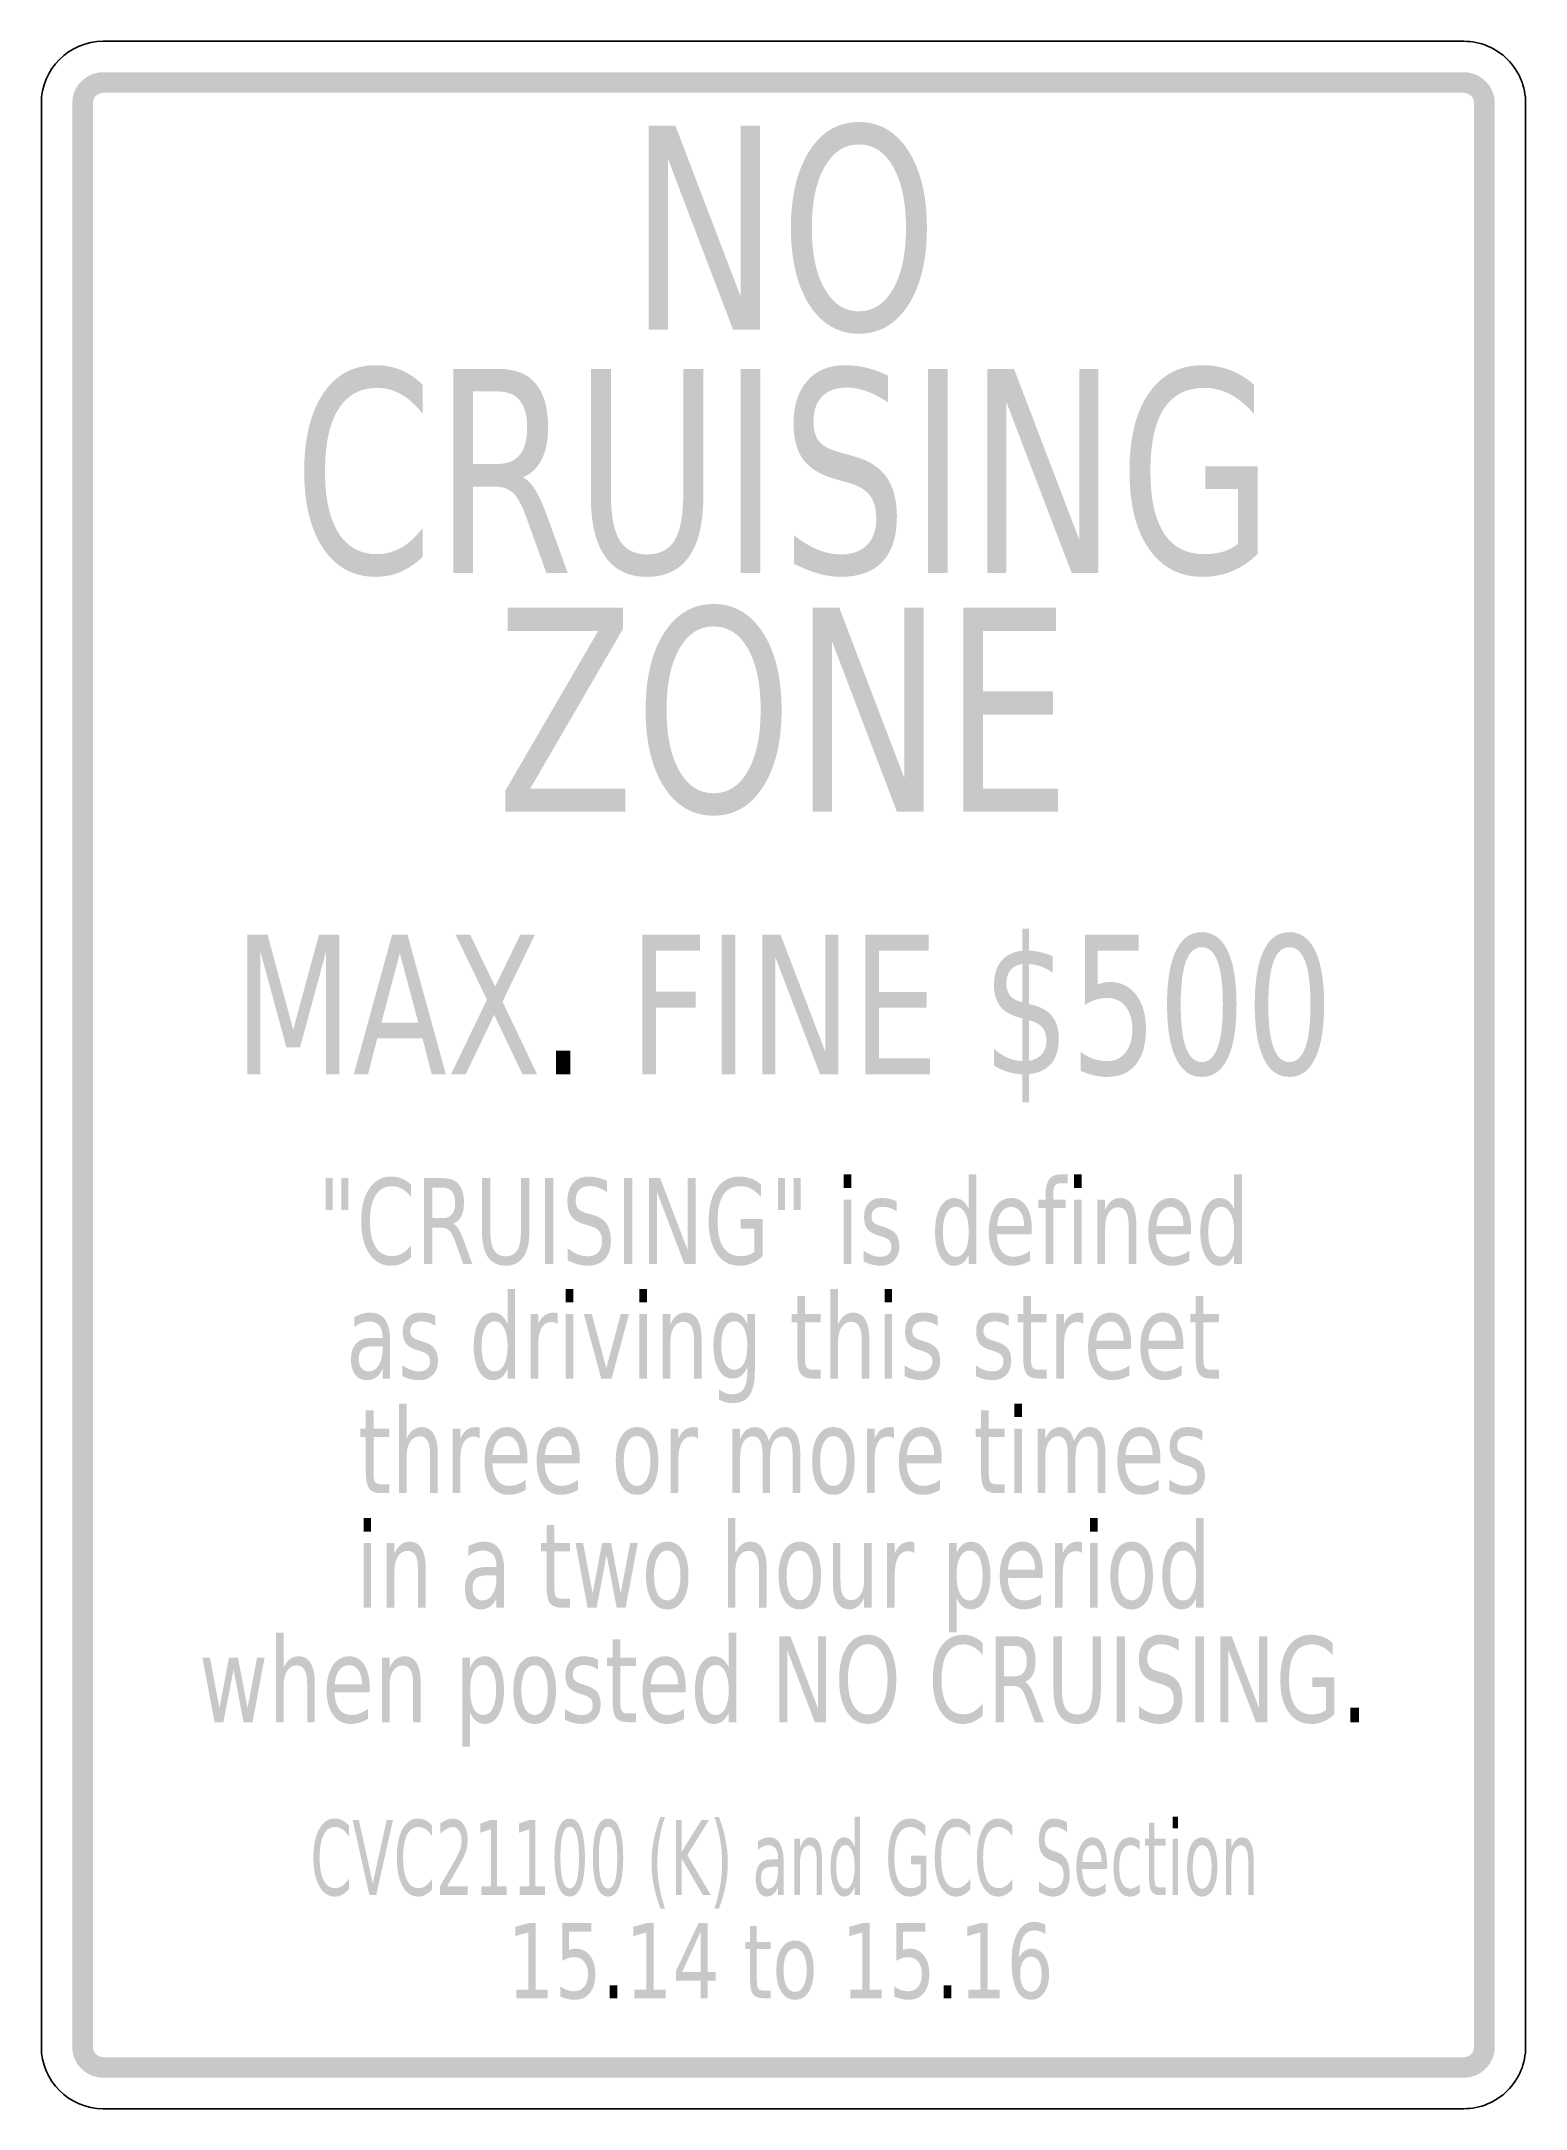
# Model space of a CAD drawing. Header units: inches. Extents: x -0.5 to 0.5, y -0.7 to 0.7.
import ezdxf

# ---------------------------------------------------------------- set-up
doc = ezdxf.new("R2010")
doc.units = ezdxf.units.IN
doc.header["$MEASUREMENT"] = 0

msp = doc.modelspace()

# ---------------------------------------------------------------- hatches: boundary and pattern name
for points in [[(-0.4583, 0.6755), (-0.4603, 0.6755), (-0.4622, 0.6752), (-0.464, 0.6747), (-0.4659, 0.6741), (-0.4676, 0.6734), (-0.4693, 0.6724), (-0.4709, 0.6713), (-0.4724, 0.6701), (-0.4737, 0.6687), (-0.475, 0.6673), (-0.476, 0.6657), (-0.477, 0.664), (-0.4778, 0.6622), (-0.4784, 0.6604), (-0.4788, 0.6585), (-0.4791, 0.6566), (-0.4792, 0.6547), (-0.4653, 0.6547), (-0.4652, 0.6553), (-0.4652, 0.656), (-0.465, 0.6566), (-0.4648, 0.6572), (-0.4645, 0.6578), (-0.4642, 0.6584), (-0.4639, 0.6589), (-0.4635, 0.6594), (-0.463, 0.6598), (-0.4625, 0.6602), (-0.462, 0.6606), (-0.4614, 0.6609), (-0.4608, 0.6612), (-0.4602, 0.6614), (-0.4596, 0.6615), (-0.459, 0.6616), (-0.4583, 0.6617), (-0.4583, 0.6755)], [(0.4583, 0.6755), (-0.4583, 0.6755), (-0.4583, 0.6617), (0.4583, 0.6617), (0.4583, 0.6755)], [(0.4792, 0.6547), (0.4791, 0.6566), (0.4788, 0.6585), (0.4784, 0.6604), (0.4778, 0.6622), (0.477, 0.664), (0.476, 0.6657), (0.475, 0.6673), (0.4737, 0.6687), (0.4724, 0.6701), (0.4709, 0.6713), (0.4693, 0.6724), (0.4676, 0.6734), (0.4659, 0.6741), (0.464, 0.6747), (0.4622, 0.6752), (0.4603, 0.6755), (0.4583, 0.6755), (0.4583, 0.6617), (0.459, 0.6616), (0.4596, 0.6615), (0.4602, 0.6614), (0.4608, 0.6612), (0.4614, 0.6609), (0.462, 0.6606), (0.4625, 0.6602), (0.463, 0.6598), (0.4635, 0.6594), (0.4639, 0.6589), (0.4642, 0.6584), (0.4645, 0.6578), (0.4648, 0.6572), (0.465, 0.6566), (0.4652, 0.656), (0.4652, 0.6553), (0.4653, 0.6547), (0.4792, 0.6547)], [(-0.4792, 0.6547), (-0.4792, -0.6547), (-0.4653, -0.6547), (-0.4653, 0.6547), (-0.4792, 0.6547)], [(0.4792, -0.6547), (0.4792, 0.6547), (0.4653, 0.6547), (0.4653, -0.6547), (0.4792, -0.6547)], [(-0.0908, 0.6395), (-0.0728, 0.6395), (-0.0289, 0.5245), (-0.0289, 0.6395), (-0.0159, 0.6395), (-0.0159, 0.5021), (-0.034, 0.5021), (-0.0778, 0.6171), (-0.0778, 0.5021), (-0.0908, 0.5021), (-0.0908, 0.6395)], [(-0.0289, 0.4757), (-0.0155, 0.4757), (-0.0155, 0.3383), (-0.0289, 0.3383), (-0.0289, 0.4757)], [(0.0973, 0.4757), (0.1107, 0.4757), (0.1107, 0.3383), (0.0973, 0.3383), (0.0973, 0.4757)], [(0.1373, 0.4757), (0.1553, 0.4757), (0.1992, 0.3608), (0.1992, 0.4757), (0.2122, 0.4757), (0.2122, 0.3383), (0.1941, 0.3383), (0.1502, 0.4533), (0.1502, 0.3383), (0.1373, 0.3383), (0.1373, 0.4757)], [(-0.1858, 0.3148), (-0.1081, 0.3148), (-0.1081, 0.3006), (-0.1706, 0.193), (-0.1066, 0.193), (-0.1066, 0.1774), (-0.1874, 0.1774), (-0.1874, 0.1916), (-0.1248, 0.2992), (-0.1858, 0.2992), (-0.1858, 0.3148)], [(0.0196, 0.3148), (0.0376, 0.3148), (0.0815, 0.1998), (0.0815, 0.3148), (0.0945, 0.3148), (0.0945, 0.1774), (0.0764, 0.1774), (0.0326, 0.2924), (0.0326, 0.1774), (0.0196, 0.1774), (0.0196, 0.3148)], [(0.1211, 0.3148), (0.1836, 0.3148), (0.1836, 0.2992), (0.1345, 0.2992), (0.1345, 0.2585), (0.1816, 0.2585), (0.1816, 0.2428), (0.1345, 0.2428), (0.1345, 0.193), (0.1849, 0.193), (0.1849, 0.1774), (0.1211, 0.1774), (0.1211, 0.3148)], [(-0.3612, 0.0945), (-0.3476, 0.0945), (-0.3303, 0.0305), (-0.313, 0.0945), (-0.2993, 0.0945), (-0.2993, 0.0005), (-0.3082, 0.0005), (-0.3082, 0.0831), (-0.3257, 0.0186), (-0.3349, 0.0186), (-0.3524, 0.0831), (-0.3524, 0.0005), (-0.3612, 0.0005), (-0.3612, 0.0945)], [(-0.2209, 0.0945), (-0.2111, 0.0945), (-0.1943, 0.0596), (-0.1773, 0.0945), (-0.1675, 0.0945), (-0.1893, 0.0494), (-0.166, 0.0005), (-0.1759, 0.0005), (-0.1949, 0.0405), (-0.2141, 0.0005), (-0.224, 0.0005), (-0.1998, 0.0507), (-0.2209, 0.0945)], [(-0.0951, 0.0945), (-0.0562, 0.0945), (-0.0562, 0.0838), (-0.0859, 0.0838), (-0.0859, 0.0561), (-0.0591, 0.0561), (-0.0591, 0.0454), (-0.0859, 0.0454), (-0.0859, 0.0005), (-0.0951, 0.0005), (-0.0951, 0.0945)], [(-0.0417, 0.0945), (-0.0325, 0.0945), (-0.0325, 0.0005), (-0.0417, 0.0005), (-0.0417, 0.0945)], [(-0.0143, 0.0945), (-0.002, 0.0945), (0.0281, 0.0159), (0.0281, 0.0945), (0.0369, 0.0945), (0.0369, 0.0005), (0.0246, 0.0005), (-0.0054, 0.0792), (-0.0054, 0.0005), (-0.0143, 0.0005), (-0.0143, 0.0945)], [(0.0551, 0.0945), (0.0979, 0.0945), (0.0979, 0.0838), (0.0643, 0.0838), (0.0643, 0.056), (0.0965, 0.056), (0.0965, 0.0453), (0.0643, 0.0453), (0.0643, 0.0112), (0.0988, 0.0112), (0.0988, 0.0005), (0.0551, 0.0005), (0.0551, 0.0945)], [(-0.1532, 0.0165), (-0.1437, 0.0165), (-0.1437, 0.0005), (-0.1532, 0.0005), (-0.1532, 0.0165)], [(-0.3037, -0.0695), (-0.3037, -0.091), (-0.3085, -0.091), (-0.3085, -0.0695), (-0.3037, -0.0695)], [(-0.2932, -0.0695), (-0.2932, -0.091), (-0.2979, -0.091), (-0.2979, -0.0695), (-0.2932, -0.0695)], [(-0.1607, -0.0695), (-0.155, -0.0695), (-0.155, -0.1273), (-0.1607, -0.1273), (-0.1607, -0.0695)], [(-0.1075, -0.0695), (-0.1019, -0.0695), (-0.1019, -0.1273), (-0.1075, -0.1273), (-0.1075, -0.0695)], [(-0.0907, -0.0695), (-0.0831, -0.0695), (-0.0646, -0.1179), (-0.0646, -0.0695), (-0.0592, -0.0695), (-0.0592, -0.1273), (-0.0668, -0.1273), (-0.0852, -0.0789), (-0.0852, -0.1273), (-0.0907, -0.1273), (-0.0907, -0.0695)], [(0.0009, -0.0695), (0.0009, -0.091), (-0.0038, -0.091), (-0.0038, -0.0695), (0.0009, -0.0695)], [(0.0115, -0.0695), (0.0115, -0.091), (0.0068, -0.091), (0.0068, -0.0695), (0.0115, -0.0695)], [(0.0405, -0.067), (0.0456, -0.067), (0.0456, -0.0761), (0.0405, -0.0761), (0.0405, -0.067)], [(0.1958, -0.067), (0.2009, -0.067), (0.2009, -0.0761), (0.1958, -0.0761), (0.1958, -0.067)], [(0.0405, -0.0839), (0.0456, -0.0839), (0.0456, -0.1273), (0.0405, -0.1273), (0.0405, -0.0839)], [(0.1958, -0.0839), (0.2009, -0.0839), (0.2009, -0.1273), (0.1958, -0.1273), (0.1958, -0.0839)], [(-0.1467, -0.1442), (-0.1416, -0.1442), (-0.1416, -0.1532), (-0.1467, -0.1532), (-0.1467, -0.1442)], [(-0.0971, -0.1442), (-0.0919, -0.1442), (-0.0919, -0.1532), (-0.0971, -0.1532), (-0.0971, -0.1442)], [(0.0681, -0.1442), (0.0732, -0.1442), (0.0732, -0.1532), (0.0681, -0.1532), (0.0681, -0.1442)], [(-0.1467, -0.1611), (-0.1416, -0.1611), (-0.1416, -0.2045), (-0.1467, -0.2045), (-0.1467, -0.1611)], [(-0.1345, -0.1611), (-0.1291, -0.1611), (-0.1194, -0.1975), (-0.1096, -0.1611), (-0.1041, -0.1611), (-0.1158, -0.2045), (-0.1228, -0.2045), (-0.1345, -0.1611)], [(-0.0971, -0.1611), (-0.0919, -0.1611), (-0.0919, -0.2045), (-0.0971, -0.2045), (-0.0971, -0.1611)], [(0.0681, -0.1611), (0.0732, -0.1611), (0.0732, -0.2045), (0.0681, -0.2045), (0.0681, -0.1611)], [(0.1556, -0.2214), (0.1607, -0.2214), (0.1607, -0.2304), (0.1556, -0.2304), (0.1556, -0.2214)], [(0.1556, -0.2383), (0.1607, -0.2383), (0.1607, -0.2817), (0.1556, -0.2817), (0.1556, -0.2383)], [(-0.2829, -0.2985), (-0.2778, -0.2985), (-0.2778, -0.3076), (-0.2829, -0.3076), (-0.2829, -0.2985)], [(0.2066, -0.2985), (0.2117, -0.2985), (0.2117, -0.3076), (0.2066, -0.3076), (0.2066, -0.2985)], [(-0.2829, -0.3154), (-0.2778, -0.3154), (-0.2778, -0.3589), (-0.2829, -0.3589), (-0.2829, -0.3154)], [(-0.1401, -0.3154), (-0.135, -0.3154), (-0.1286, -0.3493), (-0.1222, -0.3154), (-0.1161, -0.3154), (-0.1097, -0.3493), (-0.1033, -0.3154), (-0.0982, -0.3154), (-0.1064, -0.3589), (-0.1124, -0.3589), (-0.1192, -0.3233), (-0.1259, -0.3589), (-0.132, -0.3589), (-0.1401, -0.3154)], [(0.2066, -0.3154), (0.2117, -0.3154), (0.2117, -0.3589), (0.2066, -0.3589), (0.2066, -0.3154)], [(-0.0029, -0.3782), (0.0047, -0.3782), (0.0232, -0.4266), (0.0232, -0.3782), (0.0287, -0.3782), (0.0287, -0.436), (0.0211, -0.436), (0.0026, -0.3876), (0.0026, -0.436), (-0.0029, -0.436), (-0.0029, -0.3782)], [(0.2244, -0.3782), (0.2301, -0.3782), (0.2301, -0.436), (0.2244, -0.436), (0.2244, -0.3782)], [(0.2775, -0.3782), (0.2832, -0.3782), (0.2832, -0.436), (0.2775, -0.436), (0.2775, -0.3782)], [(0.2944, -0.3782), (0.302, -0.3782), (0.3204, -0.4266), (0.3204, -0.3782), (0.3259, -0.3782), (0.3259, -0.436), (0.3183, -0.436), (0.2998, -0.3876), (0.2998, -0.436), (0.2944, -0.436), (0.2944, -0.3782)], [(-0.3915, -0.3926), (-0.3864, -0.3926), (-0.38, -0.4265), (-0.3736, -0.3926), (-0.3675, -0.3926), (-0.3611, -0.4265), (-0.3547, -0.3926), (-0.3496, -0.3926), (-0.3577, -0.436), (-0.3638, -0.436), (-0.3705, -0.4005), (-0.3773, -0.436), (-0.3833, -0.436), (-0.3915, -0.3926)], [(0.3819, -0.4262), (0.3878, -0.4262), (0.3878, -0.436), (0.3819, -0.436), (0.3819, -0.4262)], [(0.2622, -0.4997), (0.2658, -0.4997), (0.2658, -0.5076), (0.2622, -0.5076), (0.2622, -0.4997)], [(-0.279, -0.5525), (-0.2903, -0.5018), (-0.2861, -0.5018), (-0.2767, -0.5445), (-0.2673, -0.5018), (-0.2631, -0.5018), (-0.2744, -0.5525), (-0.279, -0.5525)], [(-0.2036, -0.5467), (-0.197, -0.5467), (-0.197, -0.5081), (-0.2042, -0.5105), (-0.2042, -0.5043), (-0.1971, -0.5018), (-0.1931, -0.5018), (-0.1931, -0.5467), (-0.1865, -0.5467), (-0.1865, -0.5525), (-0.2036, -0.5525), (-0.2036, -0.5467)], [(-0.1777, -0.5467), (-0.1712, -0.5467), (-0.1712, -0.5081), (-0.1783, -0.5105), (-0.1783, -0.5043), (-0.1712, -0.5018), (-0.1672, -0.5018), (-0.1672, -0.5467), (-0.1607, -0.5467), (-0.1607, -0.5525), (-0.1777, -0.5525), (-0.1777, -0.5467)], [(-0.0725, -0.5018), (-0.0685, -0.5018), (-0.0685, -0.5232), (-0.0552, -0.5018), (-0.0501, -0.5018), (-0.0648, -0.5255), (-0.049, -0.5525), (-0.0543, -0.5525), (-0.0685, -0.5281), (-0.0685, -0.5525), (-0.0725, -0.5525), (-0.0725, -0.5018)], [(0.2622, -0.5145), (0.2658, -0.5145), (0.2658, -0.5525), (0.2622, -0.5525), (0.2622, -0.5145)], [(-0.1799, -0.6163), (-0.1718, -0.6163), (-0.1718, -0.5776), (-0.1806, -0.5801), (-0.1806, -0.5738), (-0.1718, -0.5714), (-0.1669, -0.5714), (-0.1669, -0.6163), (-0.1589, -0.6163), (-0.1589, -0.622), (-0.1799, -0.622), (-0.1799, -0.6163)], [(-0.1004, -0.6163), (-0.0923, -0.6163), (-0.0923, -0.5776), (-0.1011, -0.5801), (-0.1011, -0.5738), (-0.0924, -0.5714), (-0.0874, -0.5714), (-0.0874, -0.6163), (-0.0794, -0.6163), (-0.0794, -0.622), (-0.1004, -0.622), (-0.1004, -0.6163)], [(0.0451, -0.6163), (0.0532, -0.6163), (0.0532, -0.5776), (0.0444, -0.5801), (0.0444, -0.5738), (0.0531, -0.5714), (0.0581, -0.5714), (0.0581, -0.6163), (0.0661, -0.6163), (0.0661, -0.622), (0.0451, -0.622), (0.0451, -0.6163)], [(0.1246, -0.6163), (0.1327, -0.6163), (0.1327, -0.5776), (0.1239, -0.5801), (0.1239, -0.5738), (0.1326, -0.5714), (0.1375, -0.5714), (0.1375, -0.6163), (0.1456, -0.6163), (0.1456, -0.622), (0.1246, -0.622), (0.1246, -0.6163)], [(-0.1171, -0.6134), (-0.112, -0.6134), (-0.112, -0.622), (-0.1171, -0.622), (-0.1171, -0.6134)], [(0.1079, -0.6134), (0.113, -0.6134), (0.113, -0.622), (0.1079, -0.622), (0.1079, -0.6134)], [(-0.4792, -0.6547), (-0.4791, -0.6566), (-0.4788, -0.6585), (-0.4784, -0.6604), (-0.4778, -0.6622), (-0.477, -0.664), (-0.476, -0.6657), (-0.475, -0.6673), (-0.4737, -0.6687), (-0.4724, -0.6701), (-0.4709, -0.6713), (-0.4693, -0.6724), (-0.4676, -0.6734), (-0.4659, -0.6741), (-0.464, -0.6747), (-0.4622, -0.6752), (-0.4603, -0.6755), (-0.4583, -0.6755), (-0.4583, -0.6617), (-0.459, -0.6616), (-0.4596, -0.6615), (-0.4602, -0.6614), (-0.4608, -0.6612), (-0.4614, -0.6609), (-0.462, -0.6606), (-0.4625, -0.6602), (-0.463, -0.6598), (-0.4635, -0.6594), (-0.4639, -0.6589), (-0.4642, -0.6584), (-0.4645, -0.6578), (-0.4648, -0.6572), (-0.465, -0.6566), (-0.4652, -0.656), (-0.4652, -0.6553), (-0.4653, -0.6547), (-0.4792, -0.6547)], [(-0.4583, -0.6755), (0.4583, -0.6755), (0.4583, -0.6617), (-0.4583, -0.6617), (-0.4583, -0.6755)], [(0.4583, -0.6755), (0.4604, -0.6754), (0.4624, -0.6751), (0.4644, -0.6746), (0.4663, -0.674), (0.4682, -0.6731), (0.4699, -0.672), (0.4715, -0.6708), (0.4731, -0.6694), (0.4744, -0.6679), (0.4757, -0.6663), (0.4767, -0.6645), (0.4776, -0.6627), (0.4783, -0.6608), (0.4788, -0.6588), (0.4791, -0.6567), (0.4792, -0.6547), (0.4653, -0.6547), (0.4652, -0.6554), (0.4651, -0.6561), (0.465, -0.6567), (0.4647, -0.6574), (0.4645, -0.658), (0.4641, -0.6586), (0.4637, -0.6591), (0.4632, -0.6596), (0.4627, -0.6601), (0.4622, -0.6605), (0.4616, -0.6608), (0.461, -0.6611), (0.4603, -0.6614), (0.4597, -0.6615), (0.459, -0.6616), (0.4583, -0.6617), (0.4583, -0.6755)]]:
    msp.add_hatch(color=7).paths.add_polyline_path(points)
h = msp.add_hatch(color=7)
edge = h.paths.add_edge_path()
edge.add_spline(control_points=[(0.0508, 0.642), (0.0647, 0.642), (0.0758, 0.6356), (0.0841, 0.6226), (0.0924, 0.6097), (0.0966, 0.5924), (0.0966, 0.5707), (0.0966, 0.549), (0.0924, 0.5317), (0.0841, 0.5188), (0.0758, 0.5059), (0.0647, 0.4994), (0.0508, 0.4994), (0.0369, 0.4994), (0.0258, 0.5059), (0.0175, 0.5187), (0.0092, 0.5316), (0.005, 0.5489), (0.005, 0.5707), (0.005, 0.5924), (0.0092, 0.6097), (0.0175, 0.6226), (0.0258, 0.6356), (0.0369, 0.642), (0.0508, 0.642)], knot_values=[0, 0, 0, 0, 1, 1, 1, 2, 2, 2, 3, 3, 3, 4, 4, 4, 5, 5, 5, 6, 6, 6, 7, 7, 7, 8, 8, 8, 8], degree=3, periodic=0)
edge = h.paths.add_edge_path(flags=0)
edge.add_spline(control_points=[(0.0508, 0.6269), (0.0411, 0.6269), (0.0334, 0.6219), (0.0277, 0.6118), (0.0219, 0.6017), (0.0191, 0.588), (0.0191, 0.5707), (0.0191, 0.5534), (0.0219, 0.5397), (0.0277, 0.5296), (0.0334, 0.5195), (0.0411, 0.5145), (0.0508, 0.5145), (0.0605, 0.5145), (0.0682, 0.5195), (0.0739, 0.5296), (0.0796, 0.5397), (0.0825, 0.5534), (0.0825, 0.5707), (0.0825, 0.588), (0.0796, 0.6017), (0.0739, 0.6118), (0.0682, 0.6219), (0.0605, 0.6269), (0.0508, 0.6269)], knot_values=[0, 0, 0, 0, 1, 1, 1, 2, 2, 2, 3, 3, 3, 4, 4, 4, 5, 5, 5, 6, 6, 6, 7, 7, 7, 8, 8, 8, 8], degree=3, periodic=0)
h = msp.add_hatch(color=7)
edge = h.paths.add_edge_path()
edge.add_line((-0.2432, 0.4652), (-0.2432, 0.4455))
edge.add_spline(control_points=[(-0.2432, 0.4455), (-0.2477, 0.4514), (-0.2525, 0.4557), (-0.2576, 0.4586), (-0.2627, 0.4615), (-0.2681, 0.4629), (-0.2739, 0.4629), (-0.2852, 0.4629), (-0.2938, 0.4581), (-0.2999, 0.4485), (-0.3059, 0.4389), (-0.3089, 0.425), (-0.3089, 0.4069), (-0.3089, 0.3888), (-0.3059, 0.3749), (-0.2999, 0.3653), (-0.2938, 0.3557), (-0.2852, 0.3509), (-0.2739, 0.3509), (-0.2681, 0.3509), (-0.2627, 0.3524), (-0.2576, 0.3552), (-0.2525, 0.3581), (-0.2477, 0.3625), (-0.2432, 0.3683)], knot_values=[0, 0, 0, 0, 1, 1, 1, 2, 2, 2, 3, 3, 3, 4, 4, 4, 5, 5, 5, 6, 6, 6, 7, 7, 7, 8, 8, 8, 8], degree=3, periodic=0)
edge.add_line((-0.2432, 0.3683), (-0.2432, 0.3489))
edge.add_spline(control_points=[(-0.2432, 0.3489), (-0.2478, 0.3445), (-0.2528, 0.3412), (-0.2581, 0.3389), (-0.2633, 0.3367), (-0.2688, 0.3356), (-0.2746, 0.3356), (-0.2897, 0.3356), (-0.3015, 0.342), (-0.3101, 0.3547), (-0.3186, 0.3675), (-0.3229, 0.3848), (-0.3229, 0.4069), (-0.3229, 0.429), (-0.3186, 0.4464), (-0.3101, 0.4591), (-0.3015, 0.4719), (-0.2897, 0.4782), (-0.2746, 0.4782), (-0.2687, 0.4782), (-0.2632, 0.4771), (-0.2579, 0.475), (-0.2527, 0.4728), (-0.2477, 0.4695), (-0.2432, 0.4652)], knot_values=[0, 0, 0, 0, 1, 1, 1, 2, 2, 2, 3, 3, 3, 4, 4, 4, 5, 5, 5, 6, 6, 6, 7, 7, 7, 8, 8, 8, 8], degree=3, periodic=0)
h = msp.add_hatch(color=7)
edge = h.paths.add_edge_path()
edge.add_spline(control_points=[(-0.1756, 0.4027), (-0.1727, 0.4014), (-0.1699, 0.3985), (-0.1672, 0.3941), (-0.1645, 0.3897), (-0.1618, 0.3836), (-0.159, 0.3759)], knot_values=[0, 0, 0, 0, 1, 1, 1, 2, 2, 2, 2], degree=3, periodic=0)
edge.add_line((-0.159, 0.3759), (-0.1454, 0.3383))
edge.add_line((-0.1454, 0.3383), (-0.1598, 0.3383))
edge.add_line((-0.1598, 0.3383), (-0.1725, 0.3736))
edge.add_spline(control_points=[(-0.1725, 0.3736), (-0.1757, 0.3828), (-0.1789, 0.3889), (-0.1819, 0.3919), (-0.185, 0.3949), (-0.1892, 0.3964), (-0.1945, 0.3964)], knot_values=[0, 0, 0, 0, 1, 1, 1, 2, 2, 2, 2], degree=3, periodic=0)
edge.add_line((-0.1945, 0.3964), (-0.2091, 0.3964))
edge.add_line((-0.2091, 0.3964), (-0.2091, 0.3383))
edge.add_line((-0.2091, 0.3383), (-0.2225, 0.3383))
edge.add_line((-0.2225, 0.3383), (-0.2225, 0.4757))
edge.add_line((-0.2225, 0.4757), (-0.1923, 0.4757))
edge.add_spline(control_points=[(-0.1923, 0.4757), (-0.1809, 0.4757), (-0.1725, 0.4725), (-0.167, 0.4659), (-0.1614, 0.4593), (-0.1586, 0.4494), (-0.1586, 0.4362), (-0.1586, 0.4275), (-0.1601, 0.4203), (-0.1629, 0.4146), (-0.1658, 0.4089), (-0.17, 0.4049), (-0.1756, 0.4027)], knot_values=[0, 0, 0, 0, 1, 1, 1, 2, 2, 2, 3, 3, 3, 4, 4, 4, 4], degree=3, periodic=0)
edge = h.paths.add_edge_path(flags=0)
edge.add_line((-0.2091, 0.4605), (-0.2091, 0.4117))
edge.add_line((-0.2091, 0.4117), (-0.1923, 0.4117))
edge.add_spline(control_points=[(-0.1923, 0.4117), (-0.1858, 0.4117), (-0.1809, 0.4137), (-0.1776, 0.4179), (-0.1743, 0.422), (-0.1727, 0.4281), (-0.1727, 0.4362), (-0.1727, 0.4442), (-0.1743, 0.4503), (-0.1776, 0.4543), (-0.1809, 0.4584), (-0.1858, 0.4605), (-0.1923, 0.4605)], knot_values=[0, 0, 0, 0, 1, 1, 1, 2, 2, 2, 3, 3, 3, 4, 4, 4, 4], degree=3, periodic=0)
edge.add_line((-0.1923, 0.4605), (-0.2091, 0.4605))
h = msp.add_hatch(color=7)
edge = h.paths.add_edge_path()
edge.add_line((-0.1298, 0.4757), (-0.1163, 0.4757))
edge.add_line((-0.1163, 0.4757), (-0.1163, 0.3922))
edge.add_spline(control_points=[(-0.1163, 0.3922), (-0.1163, 0.3775), (-0.1144, 0.3669), (-0.1105, 0.3604), (-0.1067, 0.354), (-0.1004, 0.3507), (-0.0918, 0.3507), (-0.0832, 0.3507), (-0.077, 0.354), (-0.0732, 0.3604), (-0.0694, 0.3669), (-0.0675, 0.3775), (-0.0675, 0.3922)], knot_values=[0, 0, 0, 0, 1, 1, 1, 2, 2, 2, 3, 3, 3, 4, 4, 4, 4], degree=3, periodic=0)
edge.add_line((-0.0675, 0.3922), (-0.0675, 0.4757))
edge.add_line((-0.0675, 0.4757), (-0.054, 0.4757))
edge.add_line((-0.054, 0.4757), (-0.054, 0.3899))
edge.add_spline(control_points=[(-0.054, 0.3899), (-0.054, 0.372), (-0.0572, 0.3585), (-0.0636, 0.3493), (-0.0699, 0.3402), (-0.0794, 0.3356), (-0.0918, 0.3356), (-0.1044, 0.3356), (-0.1138, 0.3402), (-0.1202, 0.3493), (-0.1266, 0.3585), (-0.1298, 0.372), (-0.1298, 0.3899)], knot_values=[0, 0, 0, 0, 1, 1, 1, 2, 2, 2, 3, 3, 3, 4, 4, 4, 4], degree=3, periodic=0)
edge.add_line((-0.1298, 0.3899), (-0.1298, 0.4757))
h = msp.add_hatch(color=7)
edge = h.paths.add_edge_path()
edge.add_line((0.0704, 0.4712), (0.0704, 0.4531))
edge.add_spline(control_points=[(0.0704, 0.4531), (0.0653, 0.4565), (0.0606, 0.459), (0.056, 0.4606), (0.0515, 0.4623), (0.0472, 0.4631), (0.043, 0.4631), (0.0357, 0.4631), (0.0301, 0.4612), (0.0261, 0.4572), (0.0222, 0.4533), (0.0202, 0.4477), (0.0202, 0.4405), (0.0202, 0.4344), (0.0215, 0.4298), (0.0241, 0.4267), (0.0267, 0.4236), (0.0317, 0.4211), (0.0391, 0.4192)], knot_values=[0, 0, 0, 0, 1, 1, 1, 2, 2, 2, 3, 3, 3, 4, 4, 4, 5, 5, 5, 6, 6, 6, 6], degree=3, periodic=0)
edge.add_line((0.0391, 0.4192), (0.0471, 0.4169))
edge.add_spline(control_points=[(0.0471, 0.4169), (0.0571, 0.4143), (0.0645, 0.4096), (0.0693, 0.403), (0.074, 0.3963), (0.0764, 0.3874), (0.0764, 0.3762), (0.0764, 0.3629), (0.0732, 0.3528), (0.0668, 0.3459), (0.0604, 0.3391), (0.0509, 0.3356), (0.0385, 0.3356), (0.0338, 0.3356), (0.0288, 0.3364), (0.0235, 0.3378), (0.0183, 0.3393), (0.0128, 0.3415), (0.0071, 0.3444)], knot_values=[0, 0, 0, 0, 1, 1, 1, 2, 2, 2, 3, 3, 3, 4, 4, 4, 5, 5, 5, 6, 6, 6, 6], degree=3, periodic=0)
edge.add_line((0.0071, 0.3444), (0.0071, 0.3635))
edge.add_spline(control_points=[(0.0071, 0.3635), (0.0126, 0.3593), (0.0179, 0.3561), (0.0231, 0.3539), (0.0283, 0.3518), (0.0335, 0.3507), (0.0385, 0.3507), (0.0461, 0.3507), (0.052, 0.3528), (0.0562, 0.357), (0.0604, 0.3612), (0.0625, 0.3671), (0.0625, 0.3748), (0.0625, 0.3816), (0.061, 0.3869), (0.058, 0.3907), (0.055, 0.3945), (0.0501, 0.3973), (0.0432, 0.3992)], knot_values=[0, 0, 0, 0, 1, 1, 1, 2, 2, 2, 3, 3, 3, 4, 4, 4, 5, 5, 5, 6, 6, 6, 6], degree=3, periodic=0)
edge.add_line((0.0432, 0.3992), (0.0351, 0.4014))
edge.add_spline(control_points=[(0.0351, 0.4014), (0.0251, 0.4042), (0.0179, 0.4085), (0.0134, 0.4144), (0.009, 0.4203), (0.0068, 0.4285), (0.0068, 0.439), (0.0068, 0.4512), (0.0099, 0.4607), (0.016, 0.4677), (0.0222, 0.4747), (0.0307, 0.4782), (0.0415, 0.4782), (0.0461, 0.4782), (0.0509, 0.4776), (0.0557, 0.4765), (0.0605, 0.4753), (0.0654, 0.4736), (0.0704, 0.4712)], knot_values=[0, 0, 0, 0, 1, 1, 1, 2, 2, 2, 3, 3, 3, 4, 4, 4, 5, 5, 5, 6, 6, 6, 6], degree=3, periodic=0)
h = msp.add_hatch(color=7)
edge = h.paths.add_edge_path()
edge.add_line((0.3062, 0.3579), (0.3062, 0.3948))
edge.add_line((0.3062, 0.3948), (0.2843, 0.3948))
edge.add_line((0.2843, 0.3948), (0.2843, 0.4101))
edge.add_line((0.2843, 0.4101), (0.3195, 0.4101))
edge.add_line((0.3195, 0.4101), (0.3195, 0.3511))
edge.add_spline(control_points=[(0.3195, 0.3511), (0.3143, 0.346), (0.3086, 0.3421), (0.3024, 0.3395), (0.2962, 0.3369), (0.2895, 0.3356), (0.2824, 0.3356), (0.267, 0.3356), (0.2549, 0.3419), (0.2462, 0.3545), (0.2374, 0.367), (0.2331, 0.3845), (0.2331, 0.4069), (0.2331, 0.4293), (0.2374, 0.4468), (0.2462, 0.4594), (0.2549, 0.4719), (0.267, 0.4782), (0.2824, 0.4782), (0.2889, 0.4782), (0.295, 0.4771), (0.3008, 0.4749), (0.3066, 0.4727), (0.312, 0.4694), (0.3169, 0.4652)], knot_values=[0, 0, 0, 0, 1, 1, 1, 2, 2, 2, 3, 3, 3, 4, 4, 4, 5, 5, 5, 6, 6, 6, 7, 7, 7, 8, 8, 8, 8], degree=3, periodic=0)
edge.add_line((0.3169, 0.4652), (0.3169, 0.4454))
edge.add_spline(control_points=[(0.3169, 0.4454), (0.3119, 0.4512), (0.3067, 0.4556), (0.3011, 0.4585), (0.2955, 0.4615), (0.2897, 0.4629), (0.2835, 0.4629), (0.2715, 0.4629), (0.2624, 0.4582), (0.2563, 0.4489), (0.2502, 0.4395), (0.2472, 0.4255), (0.2472, 0.4069), (0.2472, 0.3883), (0.2502, 0.3744), (0.2563, 0.365), (0.2624, 0.3556), (0.2715, 0.3509), (0.2835, 0.3509), (0.2883, 0.3509), (0.2925, 0.3515), (0.2962, 0.3526), (0.2999, 0.3537), (0.3033, 0.3555), (0.3062, 0.3579)], knot_values=[0, 0, 0, 0, 1, 1, 1, 2, 2, 2, 3, 3, 3, 4, 4, 4, 5, 5, 5, 6, 6, 6, 7, 7, 7, 8, 8, 8, 8], degree=3, periodic=0)
h = msp.add_hatch(color=7)
edge = h.paths.add_edge_path()
edge.add_spline(control_points=[(-0.0471, 0.3173), (-0.0332, 0.3173), (-0.0221, 0.3108), (-0.0138, 0.2979), (-0.0055, 0.285), (-0.0013, 0.2677), (-0.0013, 0.246), (-0.0013, 0.2243), (-0.0055, 0.207), (-0.0138, 0.1941), (-0.0221, 0.1812), (-0.0332, 0.1747), (-0.0471, 0.1747), (-0.061, 0.1747), (-0.0721, 0.1811), (-0.0804, 0.194), (-0.0887, 0.2069), (-0.0929, 0.2242), (-0.0929, 0.246), (-0.0929, 0.2677), (-0.0887, 0.285), (-0.0804, 0.2979), (-0.0721, 0.3108), (-0.061, 0.3173), (-0.0471, 0.3173)], knot_values=[0, 0, 0, 0, 1, 1, 1, 2, 2, 2, 3, 3, 3, 4, 4, 4, 5, 5, 5, 6, 6, 6, 7, 7, 7, 8, 8, 8, 8], degree=3, periodic=0)
edge = h.paths.add_edge_path(flags=0)
edge.add_spline(control_points=[(-0.0471, 0.3022), (-0.0568, 0.3022), (-0.0645, 0.2972), (-0.0702, 0.2871), (-0.0759, 0.277), (-0.0788, 0.2633), (-0.0788, 0.246), (-0.0788, 0.2287), (-0.0759, 0.215), (-0.0702, 0.2049), (-0.0645, 0.1948), (-0.0568, 0.1898), (-0.0471, 0.1898), (-0.0373, 0.1898), (-0.0296, 0.1948), (-0.0239, 0.2049), (-0.0182, 0.215), (-0.0154, 0.2287), (-0.0154, 0.246), (-0.0154, 0.2633), (-0.0182, 0.277), (-0.0239, 0.2871), (-0.0296, 0.2972), (-0.0373, 0.3022), (-0.0471, 0.3022)], knot_values=[0, 0, 0, 0, 1, 1, 1, 2, 2, 2, 3, 3, 3, 4, 4, 4, 5, 5, 5, 6, 6, 6, 7, 7, 7, 8, 8, 8, 8], degree=3, periodic=0)
h = msp.add_hatch(color=7)
edge = h.paths.add_edge_path()
edge.add_line((0.1655, -0.0185), (0.161, -0.0185))
edge.add_line((0.161, -0.0185), (0.1609, 0.0005))
edge.add_spline(control_points=[(0.1609, 0.0005), (0.1578, 0.0006), (0.1546, 0.0011), (0.1514, 0.002), (0.1482, 0.003), (0.145, 0.0044), (0.1418, 0.0063)], knot_values=[0, 0, 0, 0, 1, 1, 1, 2, 2, 2, 2], degree=3, periodic=0)
edge.add_line((0.1418, 0.0063), (0.1418, 0.0176))
edge.add_spline(control_points=[(0.1418, 0.0176), (0.1449, 0.0149), (0.1481, 0.0129), (0.1512, 0.0115), (0.1544, 0.0102), (0.1576, 0.0095), (0.161, 0.0094)], knot_values=[0, 0, 0, 0, 1, 1, 1, 2, 2, 2, 2], degree=3, periodic=0)
edge.add_line((0.161, 0.0094), (0.161, 0.0381))
edge.add_spline(control_points=[(0.161, 0.0381), (0.1543, 0.0397), (0.1494, 0.0422), (0.1464, 0.0458), (0.1434, 0.0494), (0.1418, 0.0544), (0.1418, 0.0607), (0.1418, 0.0675), (0.1435, 0.0729), (0.1468, 0.0769), (0.1501, 0.0808), (0.1548, 0.0831), (0.161, 0.0837)], knot_values=[0, 0, 0, 0, 1, 1, 1, 2, 2, 2, 3, 3, 3, 4, 4, 4, 4], degree=3, periodic=0)
edge.add_line((0.161, 0.0837), (0.161, 0.0985))
edge.add_line((0.161, 0.0985), (0.1655, 0.0985))
edge.add_line((0.1655, 0.0985), (0.1655, 0.0839))
edge.add_spline(control_points=[(0.1655, 0.0839), (0.1683, 0.0837), (0.171, 0.0833), (0.1737, 0.0826), (0.1763, 0.082), (0.1789, 0.0811), (0.1814, 0.08)], knot_values=[0, 0, 0, 0, 1, 1, 1, 2, 2, 2, 2], degree=3, periodic=0)
edge.add_line((0.1814, 0.08), (0.1814, 0.0689))
edge.add_spline(control_points=[(0.1814, 0.0689), (0.1789, 0.0707), (0.1763, 0.0721), (0.1737, 0.073), (0.171, 0.074), (0.1683, 0.0746), (0.1655, 0.0747)], knot_values=[0, 0, 0, 0, 1, 1, 1, 2, 2, 2, 2], degree=3, periodic=0)
edge.add_line((0.1655, 0.0747), (0.1655, 0.0478))
edge.add_spline(control_points=[(0.1655, 0.0478), (0.1724, 0.0464), (0.1774, 0.0438), (0.1807, 0.04), (0.1839, 0.0362), (0.1855, 0.031), (0.1855, 0.0245), (0.1855, 0.0174), (0.1838, 0.0118), (0.1804, 0.0077), (0.1769, 0.0036), (0.172, 0.0012), (0.1655, 0.0006)], knot_values=[0, 0, 0, 0, 1, 1, 1, 2, 2, 2, 3, 3, 3, 4, 4, 4, 4], degree=3, periodic=0)
edge.add_line((0.1655, 0.0006), (0.1655, -0.0185))
edge = h.paths.add_edge_path(flags=0)
edge.add_line((0.1655, 0.0369), (0.1655, 0.0096))
edge.add_spline(control_points=[(0.1655, 0.0096), (0.1694, 0.0103), (0.1722, 0.0118), (0.1742, 0.0142), (0.1761, 0.0165), (0.1771, 0.0195), (0.1771, 0.0233), (0.1771, 0.027), (0.1762, 0.0299), (0.1743, 0.0321), (0.1725, 0.0343), (0.1695, 0.0359), (0.1655, 0.0369)], knot_values=[0, 0, 0, 0, 1, 1, 1, 2, 2, 2, 3, 3, 3, 4, 4, 4, 4], degree=3, periodic=0)
edge = h.paths.add_edge_path(flags=0)
edge.add_line((0.161, 0.049), (0.161, 0.0748))
edge.add_spline(control_points=[(0.161, 0.0748), (0.1575, 0.0743), (0.1548, 0.0729), (0.153, 0.0707), (0.1511, 0.0684), (0.1502, 0.0655), (0.1502, 0.0618), (0.1502, 0.0582), (0.1511, 0.0553), (0.1528, 0.0533), (0.1545, 0.0513), (0.1572, 0.0499), (0.161, 0.049)], knot_values=[0, 0, 0, 0, 1, 1, 1, 2, 2, 2, 3, 3, 3, 4, 4, 4, 4], degree=3, periodic=0)
h = msp.add_hatch(color=7)
h.paths.add_polyline_path([(-0.2637, 0.0945), (-0.2533, 0.0945), (-0.2275, 0.0005), (-0.237, 0.0005), (-0.2432, 0.0246), (-0.2737, 0.0246), (-0.2799, 0.0005), (-0.2895, 0.0005), (-0.2637, 0.0945)])
h.paths.add_polyline_path([(-0.2585, 0.082), (-0.2709, 0.0352), (-0.246, 0.0352), (-0.2585, 0.082)], flags=0)
h = msp.add_hatch(color=7)
edge = h.paths.add_edge_path()
edge.add_line((0.2032, 0.0945), (0.2392, 0.0945))
edge.add_line((0.2392, 0.0945), (0.2392, 0.0838))
edge.add_line((0.2392, 0.0838), (0.2116, 0.0838))
edge.add_line((0.2116, 0.0838), (0.2116, 0.0608))
edge.add_spline(control_points=[(0.2116, 0.0608), (0.2129, 0.0614), (0.2143, 0.0619), (0.2156, 0.0622), (0.2169, 0.0625), (0.2183, 0.0627), (0.2196, 0.0627), (0.2272, 0.0627), (0.2331, 0.0598), (0.2376, 0.054), (0.242, 0.0483), (0.2442, 0.0405), (0.2442, 0.0307), (0.2442, 0.0205), (0.2419, 0.0127), (0.2374, 0.0071), (0.2328, 0.0015), (0.2265, -0.0013), (0.2182, -0.0013), (0.2153, -0.0013), (0.2124, -0.001), (0.2095, -0.0003), (0.2066, 0.0003), (0.2035, 0.0013), (0.2003, 0.0027)], knot_values=[0, 0, 0, 0, 1, 1, 1, 2, 2, 2, 3, 3, 3, 4, 4, 4, 5, 5, 5, 6, 6, 6, 7, 7, 7, 8, 8, 8, 8], degree=3, periodic=0)
edge.add_line((0.2003, 0.0027), (0.2003, 0.0155))
edge.add_spline(control_points=[(0.2003, 0.0155), (0.2031, 0.0134), (0.2059, 0.0119), (0.2088, 0.0109), (0.2117, 0.0099), (0.2148, 0.0094), (0.218, 0.0094), (0.2232, 0.0094), (0.2274, 0.0113), (0.2304, 0.0151), (0.2335, 0.0189), (0.235, 0.0241), (0.235, 0.0307), (0.235, 0.0372), (0.2335, 0.0424), (0.2304, 0.0462), (0.2274, 0.05), (0.2232, 0.0519), (0.218, 0.0519), (0.2155, 0.0519), (0.2131, 0.0516), (0.2107, 0.0508), (0.2082, 0.0501), (0.2057, 0.0489), (0.2032, 0.0473)], knot_values=[0, 0, 0, 0, 1, 1, 1, 2, 2, 2, 3, 3, 3, 4, 4, 4, 5, 5, 5, 6, 6, 6, 7, 7, 7, 8, 8, 8, 8], degree=3, periodic=0)
edge.add_line((0.2032, 0.0473), (0.2032, 0.0945))
h = msp.add_hatch(color=7)
edge = h.paths.add_edge_path()
edge.add_spline(control_points=[(0.2818, 0.0962), (0.2894, 0.0962), (0.2952, 0.0921), (0.2992, 0.0837), (0.3032, 0.0754), (0.3052, 0.0633), (0.3052, 0.0474), (0.3052, 0.0316), (0.3032, 0.0195), (0.2992, 0.0112), (0.2952, 0.0028), (0.2894, -0.0013), (0.2818, -0.0013), (0.2742, -0.0013), (0.2684, 0.0028), (0.2644, 0.0112), (0.2604, 0.0195), (0.2584, 0.0316), (0.2584, 0.0474), (0.2584, 0.0633), (0.2604, 0.0754), (0.2644, 0.0837), (0.2684, 0.0921), (0.2742, 0.0962), (0.2818, 0.0962)], knot_values=[0, 0, 0, 0, 1, 1, 1, 2, 2, 2, 3, 3, 3, 4, 4, 4, 5, 5, 5, 6, 6, 6, 7, 7, 7, 8, 8, 8, 8], degree=3, periodic=0)
edge = h.paths.add_edge_path(flags=0)
edge.add_spline(control_points=[(0.2818, 0.0861), (0.2771, 0.0861), (0.2735, 0.0829), (0.2711, 0.0765), (0.2688, 0.07), (0.2676, 0.0603), (0.2676, 0.0474), (0.2676, 0.0345), (0.2688, 0.0248), (0.2711, 0.0184), (0.2735, 0.012), (0.2771, 0.0087), (0.2818, 0.0087), (0.2865, 0.0087), (0.2901, 0.012), (0.2924, 0.0184), (0.2948, 0.0248), (0.296, 0.0345), (0.296, 0.0474), (0.296, 0.0603), (0.2948, 0.07), (0.2924, 0.0765), (0.2901, 0.0829), (0.2865, 0.0861), (0.2818, 0.0861)], knot_values=[0, 0, 0, 0, 1, 1, 1, 2, 2, 2, 3, 3, 3, 4, 4, 4, 5, 5, 5, 6, 6, 6, 7, 7, 7, 8, 8, 8, 8], degree=3, periodic=0)
h = msp.add_hatch(color=7)
edge = h.paths.add_edge_path()
edge.add_spline(control_points=[(0.3408, 0.0962), (0.3484, 0.0962), (0.3542, 0.0921), (0.3582, 0.0837), (0.3622, 0.0754), (0.3642, 0.0633), (0.3642, 0.0474), (0.3642, 0.0316), (0.3622, 0.0195), (0.3582, 0.0112), (0.3542, 0.0028), (0.3484, -0.0013), (0.3408, -0.0013), (0.3332, -0.0013), (0.3274, 0.0028), (0.3235, 0.0112), (0.3195, 0.0195), (0.3175, 0.0316), (0.3175, 0.0474), (0.3175, 0.0633), (0.3195, 0.0754), (0.3235, 0.0837), (0.3274, 0.0921), (0.3332, 0.0962), (0.3408, 0.0962)], knot_values=[0, 0, 0, 0, 1, 1, 1, 2, 2, 2, 3, 3, 3, 4, 4, 4, 5, 5, 5, 6, 6, 6, 7, 7, 7, 8, 8, 8, 8], degree=3, periodic=0)
edge = h.paths.add_edge_path(flags=0)
edge.add_spline(control_points=[(0.3408, 0.0861), (0.3361, 0.0861), (0.3326, 0.0829), (0.3302, 0.0765), (0.3278, 0.07), (0.3266, 0.0603), (0.3266, 0.0474), (0.3266, 0.0345), (0.3278, 0.0248), (0.3302, 0.0184), (0.3326, 0.012), (0.3361, 0.0087), (0.3408, 0.0087), (0.3456, 0.0087), (0.3491, 0.012), (0.3515, 0.0184), (0.3539, 0.0248), (0.355, 0.0345), (0.355, 0.0474), (0.355, 0.0603), (0.3539, 0.07), (0.3515, 0.0765), (0.3491, 0.0829), (0.3456, 0.0861), (0.3408, 0.0861)], knot_values=[0, 0, 0, 0, 1, 1, 1, 2, 2, 2, 3, 3, 3, 4, 4, 4, 5, 5, 5, 6, 6, 6, 7, 7, 7, 8, 8, 8, 8], degree=3, periodic=0)
h = msp.add_hatch(color=7)
edge = h.paths.add_edge_path()
edge.add_line((-0.2509, -0.0739), (-0.2509, -0.0822))
edge.add_spline(control_points=[(-0.2509, -0.0822), (-0.2528, -0.0797), (-0.2548, -0.0779), (-0.257, -0.0767), (-0.2591, -0.0755), (-0.2614, -0.0749), (-0.2638, -0.0749), (-0.2686, -0.0749), (-0.2722, -0.0769), (-0.2748, -0.0809), (-0.2773, -0.085), (-0.2786, -0.0908), (-0.2786, -0.0985), (-0.2786, -0.1061), (-0.2773, -0.1119), (-0.2748, -0.116), (-0.2722, -0.12), (-0.2686, -0.122), (-0.2638, -0.122), (-0.2614, -0.122), (-0.2591, -0.1214), (-0.257, -0.1202), (-0.2548, -0.119), (-0.2528, -0.1172), (-0.2509, -0.1147)], knot_values=[0, 0, 0, 0, 1, 1, 1, 2, 2, 2, 3, 3, 3, 4, 4, 4, 5, 5, 5, 6, 6, 6, 7, 7, 7, 8, 8, 8, 8], degree=3, periodic=0)
edge.add_line((-0.2509, -0.1147), (-0.2509, -0.1229))
edge.add_spline(control_points=[(-0.2509, -0.1229), (-0.2529, -0.1247), (-0.2549, -0.1261), (-0.2572, -0.1271), (-0.2594, -0.128), (-0.2617, -0.1285), (-0.2641, -0.1285), (-0.2705, -0.1285), (-0.2754, -0.1258), (-0.279, -0.1204), (-0.2827, -0.1151), (-0.2845, -0.1077), (-0.2845, -0.0985), (-0.2845, -0.0892), (-0.2827, -0.0818), (-0.279, -0.0765), (-0.2754, -0.0711), (-0.2705, -0.0684), (-0.2641, -0.0684), (-0.2617, -0.0684), (-0.2593, -0.0689), (-0.2571, -0.0698), (-0.2549, -0.0707), (-0.2528, -0.0721), (-0.2509, -0.0739)], knot_values=[0, 0, 0, 0, 1, 1, 1, 2, 2, 2, 3, 3, 3, 4, 4, 4, 5, 5, 5, 6, 6, 6, 7, 7, 7, 8, 8, 8, 8], degree=3, periodic=0)
h = msp.add_hatch(color=7)
edge = h.paths.add_edge_path()
edge.add_spline(control_points=[(-0.2224, -0.1002), (-0.2212, -0.1008), (-0.22, -0.102), (-0.2189, -0.1038), (-0.2178, -0.1057), (-0.2166, -0.1083), (-0.2154, -0.1115)], knot_values=[0, 0, 0, 0, 1, 1, 1, 2, 2, 2, 2], degree=3, periodic=0)
edge.add_line((-0.2154, -0.1115), (-0.2097, -0.1273))
edge.add_line((-0.2097, -0.1273), (-0.2158, -0.1273))
edge.add_line((-0.2158, -0.1273), (-0.2211, -0.1125))
edge.add_spline(control_points=[(-0.2211, -0.1125), (-0.2225, -0.1086), (-0.2238, -0.106), (-0.2251, -0.1048), (-0.2264, -0.1035), (-0.2282, -0.1029), (-0.2304, -0.1029)], knot_values=[0, 0, 0, 0, 1, 1, 1, 2, 2, 2, 2], degree=3, periodic=0)
edge.add_line((-0.2304, -0.1029), (-0.2365, -0.1029))
edge.add_line((-0.2365, -0.1029), (-0.2365, -0.1273))
edge.add_line((-0.2365, -0.1273), (-0.2422, -0.1273))
edge.add_line((-0.2422, -0.1273), (-0.2422, -0.0695))
edge.add_line((-0.2422, -0.0695), (-0.2295, -0.0695))
edge.add_spline(control_points=[(-0.2295, -0.0695), (-0.2247, -0.0695), (-0.2211, -0.0708), (-0.2188, -0.0736), (-0.2165, -0.0764), (-0.2153, -0.0805), (-0.2153, -0.0861), (-0.2153, -0.0898), (-0.2159, -0.0928), (-0.2171, -0.0952), (-0.2183, -0.0976), (-0.2201, -0.0993), (-0.2224, -0.1002)], knot_values=[0, 0, 0, 0, 1, 1, 1, 2, 2, 2, 3, 3, 3, 4, 4, 4, 4], degree=3, periodic=0)
edge = h.paths.add_edge_path(flags=0)
edge.add_line((-0.2365, -0.0759), (-0.2365, -0.0964))
edge.add_line((-0.2365, -0.0964), (-0.2295, -0.0964))
edge.add_spline(control_points=[(-0.2295, -0.0964), (-0.2267, -0.0964), (-0.2247, -0.0956), (-0.2233, -0.0938), (-0.2219, -0.0921), (-0.2212, -0.0895), (-0.2212, -0.0861), (-0.2212, -0.0827), (-0.2219, -0.0802), (-0.2233, -0.0785), (-0.2247, -0.0768), (-0.2267, -0.0759), (-0.2295, -0.0759)], knot_values=[0, 0, 0, 0, 1, 1, 1, 2, 2, 2, 3, 3, 3, 4, 4, 4, 4], degree=3, periodic=0)
edge.add_line((-0.2295, -0.0759), (-0.2365, -0.0759))
h = msp.add_hatch(color=7)
edge = h.paths.add_edge_path()
edge.add_line((-0.2031, -0.0695), (-0.1975, -0.0695))
edge.add_line((-0.1975, -0.0695), (-0.1975, -0.1046))
edge.add_spline(control_points=[(-0.1975, -0.1046), (-0.1975, -0.1108), (-0.1967, -0.1153), (-0.195, -0.118), (-0.1934, -0.1207), (-0.1908, -0.1221), (-0.1872, -0.1221), (-0.1836, -0.1221), (-0.1809, -0.1207), (-0.1793, -0.118), (-0.1777, -0.1153), (-0.1769, -0.1108), (-0.1769, -0.1046)], knot_values=[0, 0, 0, 0, 1, 1, 1, 2, 2, 2, 3, 3, 3, 4, 4, 4, 4], degree=3, periodic=0)
edge.add_line((-0.1769, -0.1046), (-0.1769, -0.0695))
edge.add_line((-0.1769, -0.0695), (-0.1712, -0.0695))
edge.add_line((-0.1712, -0.0695), (-0.1712, -0.1056))
edge.add_spline(control_points=[(-0.1712, -0.1056), (-0.1712, -0.1131), (-0.1726, -0.1188), (-0.1753, -0.1227), (-0.1779, -0.1265), (-0.1819, -0.1285), (-0.1872, -0.1285), (-0.1924, -0.1285), (-0.1964, -0.1265), (-0.1991, -0.1227), (-0.2018, -0.1188), (-0.2031, -0.1131), (-0.2031, -0.1056)], knot_values=[0, 0, 0, 0, 1, 1, 1, 2, 2, 2, 3, 3, 3, 4, 4, 4, 4], degree=3, periodic=0)
edge.add_line((-0.2031, -0.1056), (-0.2031, -0.0695))
h = msp.add_hatch(color=7)
edge = h.paths.add_edge_path()
edge.add_line((-0.1189, -0.0714), (-0.1189, -0.079))
edge.add_spline(control_points=[(-0.1189, -0.079), (-0.121, -0.0776), (-0.123, -0.0765), (-0.1249, -0.0758), (-0.1268, -0.0751), (-0.1286, -0.0748), (-0.1304, -0.0748), (-0.1335, -0.0748), (-0.1358, -0.0756), (-0.1375, -0.0773), (-0.1392, -0.0789), (-0.14, -0.0813), (-0.14, -0.0843), (-0.14, -0.0869), (-0.1395, -0.0888), (-0.1383, -0.0901), (-0.1372, -0.0914), (-0.1351, -0.0925), (-0.132, -0.0933)], knot_values=[0, 0, 0, 0, 1, 1, 1, 2, 2, 2, 3, 3, 3, 4, 4, 4, 5, 5, 5, 6, 6, 6, 6], degree=3, periodic=0)
edge.add_line((-0.132, -0.0933), (-0.1287, -0.0942))
edge.add_spline(control_points=[(-0.1287, -0.0942), (-0.1244, -0.0953), (-0.1213, -0.0973), (-0.1193, -0.1001), (-0.1173, -0.1029), (-0.1163, -0.1067), (-0.1163, -0.1114), (-0.1163, -0.117), (-0.1177, -0.1212), (-0.1204, -0.1241), (-0.1231, -0.127), (-0.1271, -0.1285), (-0.1323, -0.1285), (-0.1343, -0.1285), (-0.1364, -0.1281), (-0.1386, -0.1275), (-0.1408, -0.1269), (-0.1431, -0.126), (-0.1455, -0.1248)], knot_values=[0, 0, 0, 0, 1, 1, 1, 2, 2, 2, 3, 3, 3, 4, 4, 4, 5, 5, 5, 6, 6, 6, 6], degree=3, periodic=0)
edge.add_line((-0.1455, -0.1248), (-0.1455, -0.1167))
edge.add_spline(control_points=[(-0.1455, -0.1167), (-0.1432, -0.1185), (-0.141, -0.1198), (-0.1388, -0.1207), (-0.1366, -0.1216), (-0.1344, -0.1221), (-0.1323, -0.1221), (-0.1291, -0.1221), (-0.1266, -0.1212), (-0.1248, -0.1195), (-0.1231, -0.1177), (-0.1222, -0.1152), (-0.1222, -0.1119), (-0.1222, -0.1091), (-0.1228, -0.1069), (-0.1241, -0.1053), (-0.1254, -0.1037), (-0.1274, -0.1025), (-0.1303, -0.1017)], knot_values=[0, 0, 0, 0, 1, 1, 1, 2, 2, 2, 3, 3, 3, 4, 4, 4, 5, 5, 5, 6, 6, 6, 6], degree=3, periodic=0)
edge.add_line((-0.1303, -0.1017), (-0.1337, -0.1007))
edge.add_spline(control_points=[(-0.1337, -0.1007), (-0.1379, -0.0996), (-0.141, -0.0978), (-0.1428, -0.0953), (-0.1447, -0.0928), (-0.1456, -0.0893), (-0.1456, -0.0849), (-0.1456, -0.0798), (-0.1444, -0.0758), (-0.1418, -0.0728), (-0.1392, -0.0699), (-0.1356, -0.0684), (-0.131, -0.0684), (-0.1291, -0.0684), (-0.1271, -0.0687), (-0.1251, -0.0692), (-0.123, -0.0696), (-0.121, -0.0704), (-0.1189, -0.0714)], knot_values=[0, 0, 0, 0, 1, 1, 1, 2, 2, 2, 3, 3, 3, 4, 4, 4, 5, 5, 5, 6, 6, 6, 6], degree=3, periodic=0)
h = msp.add_hatch(color=7)
edge = h.paths.add_edge_path()
edge.add_line((-0.0196, -0.1191), (-0.0196, -0.1035))
edge.add_line((-0.0196, -0.1035), (-0.0288, -0.1035))
edge.add_line((-0.0288, -0.1035), (-0.0288, -0.0971))
edge.add_line((-0.0288, -0.0971), (-0.014, -0.0971))
edge.add_line((-0.014, -0.0971), (-0.014, -0.1219))
edge.add_spline(control_points=[(-0.014, -0.1219), (-0.0162, -0.1241), (-0.0186, -0.1257), (-0.0212, -0.1268), (-0.0238, -0.1279), (-0.0266, -0.1285), (-0.0296, -0.1285), (-0.0361, -0.1285), (-0.0412, -0.1258), (-0.0449, -0.1205), (-0.0485, -0.1152), (-0.0504, -0.1079), (-0.0504, -0.0985), (-0.0504, -0.089), (-0.0485, -0.0816), (-0.0449, -0.0763), (-0.0412, -0.0711), (-0.0361, -0.0684), (-0.0296, -0.0684), (-0.0269, -0.0684), (-0.0243, -0.0689), (-0.0218, -0.0698), (-0.0194, -0.0707), (-0.0171, -0.0721), (-0.0151, -0.0739)], knot_values=[0, 0, 0, 0, 1, 1, 1, 2, 2, 2, 3, 3, 3, 4, 4, 4, 5, 5, 5, 6, 6, 6, 7, 7, 7, 8, 8, 8, 8], degree=3, periodic=0)
edge.add_line((-0.0151, -0.0739), (-0.0151, -0.0823))
edge.add_spline(control_points=[(-0.0151, -0.0823), (-0.0172, -0.0798), (-0.0194, -0.078), (-0.0217, -0.0767), (-0.0241, -0.0755), (-0.0265, -0.0749), (-0.0291, -0.0749), (-0.0342, -0.0749), (-0.038, -0.0768), (-0.0406, -0.0808), (-0.0432, -0.0847), (-0.0444, -0.0906), (-0.0444, -0.0985), (-0.0444, -0.1063), (-0.0432, -0.1121), (-0.0406, -0.1161), (-0.038, -0.12), (-0.0342, -0.122), (-0.0291, -0.122), (-0.0271, -0.122), (-0.0253, -0.1218), (-0.0238, -0.1213), (-0.0222, -0.1208), (-0.0208, -0.1201), (-0.0196, -0.1191)], knot_values=[0, 0, 0, 0, 1, 1, 1, 2, 2, 2, 3, 3, 3, 4, 4, 4, 5, 5, 5, 6, 6, 6, 7, 7, 7, 8, 8, 8, 8], degree=3, periodic=0)
h = msp.add_hatch(color=7)
edge = h.paths.add_edge_path()
edge.add_line((0.1248, -0.0905), (0.1248, -0.067))
edge.add_line((0.1248, -0.067), (0.13, -0.067))
edge.add_line((0.13, -0.067), (0.13, -0.1273))
edge.add_line((0.13, -0.1273), (0.1248, -0.1273))
edge.add_line((0.1248, -0.1273), (0.1248, -0.1208))
edge.add_spline(control_points=[(0.1248, -0.1208), (0.1238, -0.1234), (0.1224, -0.1253), (0.1208, -0.1266), (0.1191, -0.1278), (0.1171, -0.1285), (0.1148, -0.1285), (0.111, -0.1285), (0.108, -0.1264), (0.1056, -0.1222), (0.1032, -0.118), (0.1021, -0.1125), (0.1021, -0.1057), (0.1021, -0.0988), (0.1032, -0.0933), (0.1056, -0.0892), (0.108, -0.085), (0.111, -0.0829), (0.1148, -0.0829), (0.1171, -0.0829), (0.1191, -0.0835), (0.1208, -0.0848), (0.1224, -0.086), (0.1238, -0.0879), (0.1248, -0.0905)], knot_values=[0, 0, 0, 0, 1, 1, 1, 2, 2, 2, 3, 3, 3, 4, 4, 4, 5, 5, 5, 6, 6, 6, 7, 7, 7, 8, 8, 8, 8], degree=3, periodic=0)
edge = h.paths.add_edge_path(flags=0)
edge.add_spline(control_points=[(0.1074, -0.1057), (0.1074, -0.1109), (0.1081, -0.115), (0.1097, -0.118), (0.1112, -0.121), (0.1134, -0.1225), (0.1161, -0.1225), (0.1188, -0.1225), (0.1209, -0.121), (0.1225, -0.118), (0.1241, -0.115), (0.1248, -0.1109), (0.1248, -0.1057), (0.1248, -0.1004), (0.1241, -0.0963), (0.1225, -0.0933), (0.1209, -0.0903), (0.1188, -0.0888), (0.1161, -0.0888), (0.1134, -0.0888), (0.1112, -0.0903), (0.1097, -0.0933), (0.1081, -0.0963), (0.1074, -0.1004), (0.1074, -0.1057)], knot_values=[0, 0, 0, 0, 1, 1, 1, 2, 2, 2, 3, 3, 3, 4, 4, 4, 5, 5, 5, 6, 6, 6, 7, 7, 7, 8, 8, 8, 8], degree=3, periodic=0)
h = msp.add_hatch(color=7)
edge = h.paths.add_edge_path()
edge.add_line((0.1915, -0.067), (0.1915, -0.073))
edge.add_line((0.1915, -0.073), (0.1866, -0.073))
edge.add_spline(control_points=[(0.1866, -0.073), (0.1848, -0.073), (0.1835, -0.0735), (0.1828, -0.0745), (0.1821, -0.0755), (0.1817, -0.0774), (0.1817, -0.0801)], knot_values=[0, 0, 0, 0, 1, 1, 1, 2, 2, 2, 2], degree=3, periodic=0)
edge.add_line((0.1817, -0.0801), (0.1817, -0.0839))
edge.add_line((0.1817, -0.0839), (0.1902, -0.0839))
edge.add_line((0.1902, -0.0839), (0.1902, -0.0895))
edge.add_line((0.1902, -0.0895), (0.1817, -0.0895))
edge.add_line((0.1817, -0.0895), (0.1817, -0.1273))
edge.add_line((0.1817, -0.1273), (0.1766, -0.1273))
edge.add_line((0.1766, -0.1273), (0.1766, -0.0895))
edge.add_line((0.1766, -0.0895), (0.1716, -0.0895))
edge.add_line((0.1716, -0.0895), (0.1716, -0.0839))
edge.add_line((0.1716, -0.0839), (0.1766, -0.0839))
edge.add_line((0.1766, -0.0839), (0.1766, -0.0809))
edge.add_spline(control_points=[(0.1766, -0.0809), (0.1766, -0.0761), (0.1774, -0.0725), (0.179, -0.0703), (0.1806, -0.0681), (0.1832, -0.067), (0.1867, -0.067)], knot_values=[0, 0, 0, 0, 1, 1, 1, 2, 2, 2, 2], degree=3, periodic=0)
edge.add_line((0.1867, -0.067), (0.1915, -0.067))
h = msp.add_hatch(color=7)
edge = h.paths.add_edge_path()
edge.add_line((0.3036, -0.0905), (0.3036, -0.067))
edge.add_line((0.3036, -0.067), (0.3088, -0.067))
edge.add_line((0.3088, -0.067), (0.3088, -0.1273))
edge.add_line((0.3088, -0.1273), (0.3036, -0.1273))
edge.add_line((0.3036, -0.1273), (0.3036, -0.1208))
edge.add_spline(control_points=[(0.3036, -0.1208), (0.3026, -0.1234), (0.3012, -0.1253), (0.2996, -0.1266), (0.2979, -0.1278), (0.2959, -0.1285), (0.2936, -0.1285), (0.2898, -0.1285), (0.2868, -0.1264), (0.2844, -0.1222), (0.282, -0.118), (0.2808, -0.1125), (0.2808, -0.1057), (0.2808, -0.0988), (0.282, -0.0933), (0.2844, -0.0892), (0.2868, -0.085), (0.2898, -0.0829), (0.2936, -0.0829), (0.2959, -0.0829), (0.2979, -0.0835), (0.2996, -0.0848), (0.3012, -0.086), (0.3026, -0.0879), (0.3036, -0.0905)], knot_values=[0, 0, 0, 0, 1, 1, 1, 2, 2, 2, 3, 3, 3, 4, 4, 4, 5, 5, 5, 6, 6, 6, 7, 7, 7, 8, 8, 8, 8], degree=3, periodic=0)
edge = h.paths.add_edge_path(flags=0)
edge.add_spline(control_points=[(0.2862, -0.1057), (0.2862, -0.1109), (0.2869, -0.115), (0.2885, -0.118), (0.29, -0.121), (0.2922, -0.1225), (0.2949, -0.1225), (0.2976, -0.1225), (0.2997, -0.121), (0.3013, -0.118), (0.3029, -0.115), (0.3036, -0.1109), (0.3036, -0.1057), (0.3036, -0.1004), (0.3029, -0.0963), (0.3013, -0.0933), (0.2997, -0.0903), (0.2976, -0.0888), (0.2949, -0.0888), (0.2922, -0.0888), (0.29, -0.0903), (0.2885, -0.0933), (0.2869, -0.0963), (0.2862, -0.1004), (0.2862, -0.1057)], knot_values=[0, 0, 0, 0, 1, 1, 1, 2, 2, 2, 3, 3, 3, 4, 4, 4, 5, 5, 5, 6, 6, 6, 7, 7, 7, 8, 8, 8, 8], degree=3, periodic=0)
h = msp.add_hatch(color=7)
edge = h.paths.add_edge_path()
edge.add_line((0.0763, -0.0852), (0.0763, -0.0919))
edge.add_spline(control_points=[(0.0763, -0.0919), (0.0748, -0.0909), (0.0733, -0.0901), (0.0718, -0.0896), (0.0702, -0.0891), (0.0686, -0.0888), (0.0669, -0.0888), (0.0644, -0.0888), (0.0625, -0.0894), (0.0612, -0.0905), (0.0599, -0.0916), (0.0593, -0.0932), (0.0593, -0.0954), (0.0593, -0.097), (0.0597, -0.0983), (0.0606, -0.0993), (0.0616, -0.1002), (0.0634, -0.1011), (0.0661, -0.1019)], knot_values=[0, 0, 0, 0, 1, 1, 1, 2, 2, 2, 3, 3, 3, 4, 4, 4, 5, 5, 5, 6, 6, 6, 6], degree=3, periodic=0)
edge.add_line((0.0661, -0.1019), (0.0679, -0.1025))
edge.add_spline(control_points=[(0.0679, -0.1025), (0.0715, -0.1036), (0.0741, -0.1051), (0.0757, -0.1071), (0.0772, -0.1091), (0.078, -0.1118), (0.078, -0.1154), (0.078, -0.1194), (0.0768, -0.1226), (0.0745, -0.1249), (0.0722, -0.1273), (0.0691, -0.1285), (0.0651, -0.1285), (0.0634, -0.1285), (0.0616, -0.1282), (0.0598, -0.1278), (0.058, -0.1273), (0.0561, -0.1266), (0.0541, -0.1257)], knot_values=[0, 0, 0, 0, 1, 1, 1, 2, 2, 2, 3, 3, 3, 4, 4, 4, 5, 5, 5, 6, 6, 6, 6], degree=3, periodic=0)
edge.add_line((0.0541, -0.1257), (0.0541, -0.1184))
edge.add_spline(control_points=[(0.0541, -0.1184), (0.056, -0.1197), (0.0579, -0.1208), (0.0597, -0.1215), (0.0615, -0.1221), (0.0634, -0.1225), (0.0651, -0.1225), (0.0676, -0.1225), (0.0694, -0.1219), (0.0707, -0.1208), (0.072, -0.1196), (0.0727, -0.118), (0.0727, -0.1159), (0.0727, -0.114), (0.0722, -0.1125), (0.0713, -0.1114), (0.0703, -0.1104), (0.0683, -0.1094), (0.0651, -0.1085)], knot_values=[0, 0, 0, 0, 1, 1, 1, 2, 2, 2, 3, 3, 3, 4, 4, 4, 5, 5, 5, 6, 6, 6, 6], degree=3, periodic=0)
edge.add_line((0.0651, -0.1085), (0.0633, -0.1079))
edge.add_spline(control_points=[(0.0633, -0.1079), (0.0601, -0.1069), (0.0578, -0.1055), (0.0564, -0.1036), (0.055, -0.1017), (0.0543, -0.099), (0.0543, -0.0957), (0.0543, -0.0916), (0.0553, -0.0884), (0.0574, -0.0862), (0.0595, -0.084), (0.0625, -0.0829), (0.0663, -0.0829), (0.0682, -0.0829), (0.07, -0.0831), (0.0717, -0.0835), (0.0733, -0.0838), (0.0749, -0.0844), (0.0763, -0.0852)], knot_values=[0, 0, 0, 0, 1, 1, 1, 2, 2, 2, 3, 3, 3, 4, 4, 4, 5, 5, 5, 6, 6, 6, 6], degree=3, periodic=0)
h = msp.add_hatch(color=7)
edge = h.paths.add_edge_path()
edge.add_line((0.1673, -0.1038), (0.1673, -0.1073))
edge.add_line((0.1673, -0.1073), (0.1437, -0.1073))
edge.add_spline(control_points=[(0.1437, -0.1073), (0.1439, -0.1122), (0.145, -0.116), (0.1469, -0.1186), (0.1488, -0.1211), (0.1514, -0.1224), (0.1548, -0.1224), (0.1568, -0.1224), (0.1587, -0.1221), (0.1606, -0.1214), (0.1624, -0.1207), (0.1643, -0.1197), (0.1661, -0.1184)], knot_values=[0, 0, 0, 0, 1, 1, 1, 2, 2, 2, 3, 3, 3, 4, 4, 4, 4], degree=3, periodic=0)
edge.add_line((0.1661, -0.1184), (0.1661, -0.1251))
edge.add_spline(control_points=[(0.1661, -0.1251), (0.1642, -0.1262), (0.1624, -0.127), (0.1604, -0.1276), (0.1585, -0.1282), (0.1565, -0.1285), (0.1545, -0.1285), (0.1495, -0.1285), (0.1456, -0.1264), (0.1427, -0.1224), (0.1398, -0.1184), (0.1383, -0.1129), (0.1383, -0.1061), (0.1383, -0.0989), (0.1397, -0.0933), (0.1425, -0.0891), (0.1452, -0.085), (0.149, -0.0829), (0.1536, -0.0829), (0.1578, -0.0829), (0.1612, -0.0848), (0.1636, -0.0885), (0.1661, -0.0923), (0.1673, -0.0974), (0.1673, -0.1038)], knot_values=[0, 0, 0, 0, 1, 1, 1, 2, 2, 2, 3, 3, 3, 4, 4, 4, 5, 5, 5, 6, 6, 6, 7, 7, 7, 8, 8, 8, 8], degree=3, periodic=0)
edge = h.paths.add_edge_path(flags=0)
edge.add_spline(control_points=[(0.1621, -0.1018), (0.1621, -0.0978), (0.1613, -0.0947), (0.1598, -0.0924), (0.1583, -0.0901), (0.1562, -0.0889), (0.1537, -0.0889), (0.1508, -0.0889), (0.1485, -0.09), (0.1468, -0.0923), (0.1451, -0.0945), (0.1441, -0.0977), (0.1439, -0.1018)], knot_values=[0, 0, 0, 0, 1, 1, 1, 2, 2, 2, 3, 3, 3, 4, 4, 4, 4], degree=3, periodic=0)
edge.add_line((0.1439, -0.1018), (0.1621, -0.1018))
h = msp.add_hatch(color=7)
edge = h.paths.add_edge_path()
edge.add_line((0.2377, -0.1011), (0.2377, -0.1273))
edge.add_line((0.2377, -0.1273), (0.2325, -0.1273))
edge.add_line((0.2325, -0.1273), (0.2325, -0.1014))
edge.add_spline(control_points=[(0.2325, -0.1014), (0.2325, -0.0973), (0.232, -0.0942), (0.2308, -0.0921), (0.2296, -0.0901), (0.2279, -0.0891), (0.2256, -0.0891), (0.2229, -0.0891), (0.2207, -0.0903), (0.2191, -0.0928), (0.2175, -0.0952), (0.2167, -0.0986), (0.2167, -0.1028)], knot_values=[0, 0, 0, 0, 1, 1, 1, 2, 2, 2, 3, 3, 3, 4, 4, 4, 4], degree=3, periodic=0)
edge.add_line((0.2167, -0.1028), (0.2167, -0.1273))
edge.add_line((0.2167, -0.1273), (0.2115, -0.1273))
edge.add_line((0.2115, -0.1273), (0.2115, -0.0839))
edge.add_line((0.2115, -0.0839), (0.2167, -0.0839))
edge.add_line((0.2167, -0.0839), (0.2167, -0.0907))
edge.add_spline(control_points=[(0.2167, -0.0907), (0.2179, -0.0881), (0.2193, -0.0861), (0.221, -0.0848), (0.2226, -0.0835), (0.2246, -0.0829), (0.2268, -0.0829), (0.2303, -0.0829), (0.2331, -0.0844), (0.2349, -0.0875), (0.2368, -0.0906), (0.2377, -0.0951), (0.2377, -0.1011)], knot_values=[0, 0, 0, 0, 1, 1, 1, 2, 2, 2, 3, 3, 3, 4, 4, 4, 4], degree=3, periodic=0)
h = msp.add_hatch(color=7)
edge = h.paths.add_edge_path()
edge.add_line((0.2746, -0.1038), (0.2746, -0.1073))
edge.add_line((0.2746, -0.1073), (0.251, -0.1073))
edge.add_spline(control_points=[(0.251, -0.1073), (0.2512, -0.1122), (0.2523, -0.116), (0.2542, -0.1186), (0.2561, -0.1211), (0.2588, -0.1224), (0.2622, -0.1224), (0.2642, -0.1224), (0.2661, -0.1221), (0.2679, -0.1214), (0.2698, -0.1207), (0.2716, -0.1197), (0.2734, -0.1184)], knot_values=[0, 0, 0, 0, 1, 1, 1, 2, 2, 2, 3, 3, 3, 4, 4, 4, 4], degree=3, periodic=0)
edge.add_line((0.2734, -0.1184), (0.2734, -0.1251))
edge.add_spline(control_points=[(0.2734, -0.1251), (0.2716, -0.1262), (0.2697, -0.127), (0.2678, -0.1276), (0.2658, -0.1282), (0.2639, -0.1285), (0.2619, -0.1285), (0.2569, -0.1285), (0.2529, -0.1264), (0.25, -0.1224), (0.2471, -0.1184), (0.2457, -0.1129), (0.2457, -0.1061), (0.2457, -0.0989), (0.2471, -0.0933), (0.2498, -0.0891), (0.2526, -0.085), (0.2563, -0.0829), (0.261, -0.0829), (0.2652, -0.0829), (0.2685, -0.0848), (0.271, -0.0885), (0.2734, -0.0923), (0.2746, -0.0974), (0.2746, -0.1038)], knot_values=[0, 0, 0, 0, 1, 1, 1, 2, 2, 2, 3, 3, 3, 4, 4, 4, 5, 5, 5, 6, 6, 6, 7, 7, 7, 8, 8, 8, 8], degree=3, periodic=0)
edge = h.paths.add_edge_path(flags=0)
edge.add_spline(control_points=[(0.2695, -0.1018), (0.2695, -0.0978), (0.2687, -0.0947), (0.2671, -0.0924), (0.2656, -0.0901), (0.2636, -0.0889), (0.2611, -0.0889), (0.2582, -0.0889), (0.2559, -0.09), (0.2542, -0.0923), (0.2524, -0.0945), (0.2515, -0.0977), (0.2512, -0.1018)], knot_values=[0, 0, 0, 0, 1, 1, 1, 2, 2, 2, 3, 3, 3, 4, 4, 4, 4], degree=3, periodic=0)
edge.add_line((0.2512, -0.1018), (0.2695, -0.1018))
h = msp.add_hatch(color=7)
edge = h.paths.add_edge_path()
edge.add_line((-0.1859, -0.1677), (-0.1859, -0.1442))
edge.add_line((-0.1859, -0.1442), (-0.1808, -0.1442))
edge.add_line((-0.1808, -0.1442), (-0.1808, -0.2045))
edge.add_line((-0.1808, -0.2045), (-0.1859, -0.2045))
edge.add_line((-0.1859, -0.2045), (-0.1859, -0.198))
edge.add_spline(control_points=[(-0.1859, -0.198), (-0.187, -0.2006), (-0.1884, -0.2025), (-0.19, -0.2038), (-0.1917, -0.205), (-0.1936, -0.2056), (-0.1959, -0.2056), (-0.1997, -0.2056), (-0.2028, -0.2035), (-0.2052, -0.1994), (-0.2075, -0.1952), (-0.2087, -0.1897), (-0.2087, -0.1828), (-0.2087, -0.176), (-0.2075, -0.1705), (-0.2052, -0.1663), (-0.2028, -0.1621), (-0.1997, -0.1601), (-0.1959, -0.1601), (-0.1936, -0.1601), (-0.1917, -0.1607), (-0.19, -0.1619), (-0.1884, -0.1632), (-0.187, -0.1651), (-0.1859, -0.1677)], knot_values=[0, 0, 0, 0, 1, 1, 1, 2, 2, 2, 3, 3, 3, 4, 4, 4, 5, 5, 5, 6, 6, 6, 7, 7, 7, 8, 8, 8, 8], degree=3, periodic=0)
edge = h.paths.add_edge_path(flags=0)
edge.add_spline(control_points=[(-0.2034, -0.1828), (-0.2034, -0.1881), (-0.2026, -0.1922), (-0.2011, -0.1952), (-0.1995, -0.1982), (-0.1974, -0.1997), (-0.1947, -0.1997), (-0.192, -0.1997), (-0.1898, -0.1982), (-0.1883, -0.1952), (-0.1867, -0.1922), (-0.1859, -0.1881), (-0.1859, -0.1828), (-0.1859, -0.1776), (-0.1867, -0.1735), (-0.1883, -0.1705), (-0.1898, -0.1675), (-0.192, -0.166), (-0.1947, -0.166), (-0.1974, -0.166), (-0.1995, -0.1675), (-0.2011, -0.1705), (-0.2026, -0.1735), (-0.2034, -0.1776), (-0.2034, -0.1828)], knot_values=[0, 0, 0, 0, 1, 1, 1, 2, 2, 2, 3, 3, 3, 4, 4, 4, 5, 5, 5, 6, 6, 6, 7, 7, 7, 8, 8, 8, 8], degree=3, periodic=0)
h = msp.add_hatch(color=7)
edge = h.paths.add_edge_path()
edge.add_line((0.0145, -0.1488), (0.0145, -0.1611))
edge.add_line((0.0145, -0.1611), (0.0251, -0.1611))
edge.add_line((0.0251, -0.1611), (0.0251, -0.1666))
edge.add_line((0.0251, -0.1666), (0.0145, -0.1666))
edge.add_line((0.0145, -0.1666), (0.0145, -0.1902))
edge.add_spline(control_points=[(0.0145, -0.1902), (0.0145, -0.1937), (0.0149, -0.196), (0.0156, -0.197), (0.0163, -0.198), (0.0177, -0.1985), (0.0198, -0.1985)], knot_values=[0, 0, 0, 0, 1, 1, 1, 2, 2, 2, 2], degree=3, periodic=0)
edge.add_line((0.0198, -0.1985), (0.0251, -0.1985))
edge.add_line((0.0251, -0.1985), (0.0251, -0.2045))
edge.add_line((0.0251, -0.2045), (0.0198, -0.2045))
edge.add_spline(control_points=[(0.0198, -0.2045), (0.0159, -0.2045), (0.0131, -0.2035), (0.0116, -0.2014), (0.0101, -0.1994), (0.0094, -0.1956), (0.0094, -0.1902)], knot_values=[0, 0, 0, 0, 1, 1, 1, 2, 2, 2, 2], degree=3, periodic=0)
edge.add_line((0.0094, -0.1902), (0.0094, -0.1666))
edge.add_line((0.0094, -0.1666), (0.0056, -0.1666))
edge.add_line((0.0056, -0.1666), (0.0056, -0.1611))
edge.add_line((0.0056, -0.1611), (0.0094, -0.1611))
edge.add_line((0.0094, -0.1611), (0.0094, -0.1488))
edge.add_line((0.0094, -0.1488), (0.0145, -0.1488))
h = msp.add_hatch(color=7)
edge = h.paths.add_edge_path()
edge.add_line((0.0578, -0.1783), (0.0578, -0.2045))
edge.add_line((0.0578, -0.2045), (0.0527, -0.2045))
edge.add_line((0.0527, -0.2045), (0.0527, -0.1785))
edge.add_spline(control_points=[(0.0527, -0.1785), (0.0527, -0.1744), (0.0521, -0.1714), (0.0509, -0.1693), (0.0498, -0.1673), (0.0481, -0.1663), (0.0458, -0.1663), (0.043, -0.1663), (0.0408, -0.1675), (0.0392, -0.1699), (0.0376, -0.1724), (0.0368, -0.1757), (0.0368, -0.18)], knot_values=[0, 0, 0, 0, 1, 1, 1, 2, 2, 2, 3, 3, 3, 4, 4, 4, 4], degree=3, periodic=0)
edge.add_line((0.0368, -0.18), (0.0368, -0.2045))
edge.add_line((0.0368, -0.2045), (0.0316, -0.2045))
edge.add_line((0.0316, -0.2045), (0.0316, -0.1442))
edge.add_line((0.0316, -0.1442), (0.0368, -0.1442))
edge.add_line((0.0368, -0.1442), (0.0368, -0.1678))
edge.add_spline(control_points=[(0.0368, -0.1678), (0.038, -0.1652), (0.0395, -0.1633), (0.0411, -0.162), (0.0428, -0.1607), (0.0447, -0.1601), (0.0469, -0.1601), (0.0505, -0.1601), (0.0532, -0.1616), (0.0551, -0.1647), (0.0569, -0.1678), (0.0578, -0.1723), (0.0578, -0.1783)], knot_values=[0, 0, 0, 0, 1, 1, 1, 2, 2, 2, 3, 3, 3, 4, 4, 4, 4], degree=3, periodic=0)
h = msp.add_hatch(color=7)
edge = h.paths.add_edge_path()
edge.add_line((0.1667, -0.1488), (0.1667, -0.1611))
edge.add_line((0.1667, -0.1611), (0.1773, -0.1611))
edge.add_line((0.1773, -0.1611), (0.1773, -0.1666))
edge.add_line((0.1773, -0.1666), (0.1667, -0.1666))
edge.add_line((0.1667, -0.1666), (0.1667, -0.1902))
edge.add_spline(control_points=[(0.1667, -0.1902), (0.1667, -0.1937), (0.1671, -0.196), (0.1677, -0.197), (0.1684, -0.198), (0.1698, -0.1985), (0.172, -0.1985)], knot_values=[0, 0, 0, 0, 1, 1, 1, 2, 2, 2, 2], degree=3, periodic=0)
edge.add_line((0.172, -0.1985), (0.1773, -0.1985))
edge.add_line((0.1773, -0.1985), (0.1773, -0.2045))
edge.add_line((0.1773, -0.2045), (0.172, -0.2045))
edge.add_spline(control_points=[(0.172, -0.2045), (0.168, -0.2045), (0.1653, -0.2035), (0.1638, -0.2014), (0.1623, -0.1994), (0.1615, -0.1956), (0.1615, -0.1902)], knot_values=[0, 0, 0, 0, 1, 1, 1, 2, 2, 2, 2], degree=3, periodic=0)
edge.add_line((0.1615, -0.1902), (0.1615, -0.1666))
edge.add_line((0.1615, -0.1666), (0.1578, -0.1666))
edge.add_line((0.1578, -0.1666), (0.1578, -0.1611))
edge.add_line((0.1578, -0.1611), (0.1615, -0.1611))
edge.add_line((0.1615, -0.1611), (0.1615, -0.1488))
edge.add_line((0.1615, -0.1488), (0.1667, -0.1488))
h = msp.add_hatch(color=7)
edge = h.paths.add_edge_path()
edge.add_line((0.2829, -0.1488), (0.2829, -0.1611))
edge.add_line((0.2829, -0.1611), (0.2935, -0.1611))
edge.add_line((0.2935, -0.1611), (0.2935, -0.1666))
edge.add_line((0.2935, -0.1666), (0.2829, -0.1666))
edge.add_line((0.2829, -0.1666), (0.2829, -0.1902))
edge.add_spline(control_points=[(0.2829, -0.1902), (0.2829, -0.1937), (0.2832, -0.196), (0.2839, -0.197), (0.2846, -0.198), (0.286, -0.1985), (0.2882, -0.1985)], knot_values=[0, 0, 0, 0, 1, 1, 1, 2, 2, 2, 2], degree=3, periodic=0)
edge.add_line((0.2882, -0.1985), (0.2935, -0.1985))
edge.add_line((0.2935, -0.1985), (0.2935, -0.2045))
edge.add_line((0.2935, -0.2045), (0.2882, -0.2045))
edge.add_spline(control_points=[(0.2882, -0.2045), (0.2842, -0.2045), (0.2815, -0.2035), (0.28, -0.2014), (0.2785, -0.1994), (0.2777, -0.1956), (0.2777, -0.1902)], knot_values=[0, 0, 0, 0, 1, 1, 1, 2, 2, 2, 2], degree=3, periodic=0)
edge.add_line((0.2777, -0.1902), (0.2777, -0.1666))
edge.add_line((0.2777, -0.1666), (0.274, -0.1666))
edge.add_line((0.274, -0.1666), (0.274, -0.1611))
edge.add_line((0.274, -0.1611), (0.2777, -0.1611))
edge.add_line((0.2777, -0.1611), (0.2777, -0.1488))
edge.add_line((0.2777, -0.1488), (0.2829, -0.1488))
h = msp.add_hatch(color=7)
edge = h.paths.add_edge_path()
edge.add_line((-0.265, -0.1797), (-0.265, -0.2045))
edge.add_line((-0.265, -0.2045), (-0.2701, -0.2045))
edge.add_line((-0.2701, -0.2045), (-0.2701, -0.1979))
edge.add_spline(control_points=[(-0.2701, -0.1979), (-0.2713, -0.2006), (-0.2727, -0.2025), (-0.2745, -0.2038), (-0.2762, -0.205), (-0.2784, -0.2056), (-0.2809, -0.2056), (-0.2841, -0.2056), (-0.2867, -0.2044), (-0.2885, -0.2019), (-0.2904, -0.1994), (-0.2914, -0.1961), (-0.2914, -0.1919), (-0.2914, -0.187), (-0.2902, -0.1833), (-0.2878, -0.1808), (-0.2855, -0.1783), (-0.282, -0.1771), (-0.2773, -0.1771)], knot_values=[0, 0, 0, 0, 1, 1, 1, 2, 2, 2, 3, 3, 3, 4, 4, 4, 5, 5, 5, 6, 6, 6, 6], degree=3, periodic=0)
edge.add_line((-0.2773, -0.1771), (-0.2701, -0.1771))
edge.add_line((-0.2701, -0.1771), (-0.2701, -0.1764))
edge.add_spline(control_points=[(-0.2701, -0.1764), (-0.2701, -0.1731), (-0.2709, -0.1706), (-0.2724, -0.1688), (-0.274, -0.167), (-0.2762, -0.1661), (-0.279, -0.1661), (-0.2808, -0.1661), (-0.2825, -0.1664), (-0.2842, -0.167), (-0.2859, -0.1676), (-0.2875, -0.1685), (-0.2891, -0.1697)], knot_values=[0, 0, 0, 0, 1, 1, 1, 2, 2, 2, 3, 3, 3, 4, 4, 4, 4], degree=3, periodic=0)
edge.add_line((-0.2891, -0.1697), (-0.2891, -0.1631))
edge.add_spline(control_points=[(-0.2891, -0.1631), (-0.2872, -0.1621), (-0.2854, -0.1613), (-0.2836, -0.1608), (-0.2819, -0.1603), (-0.2801, -0.1601), (-0.2785, -0.1601), (-0.2739, -0.1601), (-0.2706, -0.1617), (-0.2683, -0.1649), (-0.2661, -0.1682), (-0.265, -0.1731), (-0.265, -0.1797)], knot_values=[0, 0, 0, 0, 1, 1, 1, 2, 2, 2, 3, 3, 3, 4, 4, 4, 4], degree=3, periodic=0)
edge = h.paths.add_edge_path(flags=0)
edge.add_spline(control_points=[(-0.2752, -0.1827), (-0.2794, -0.1827), (-0.2822, -0.1833), (-0.2838, -0.1847), (-0.2854, -0.186), (-0.2862, -0.1882), (-0.2862, -0.1914), (-0.2862, -0.1939), (-0.2856, -0.196), (-0.2844, -0.1974), (-0.2832, -0.1989), (-0.2816, -0.1997), (-0.2795, -0.1997), (-0.2767, -0.1997), (-0.2744, -0.1983), (-0.2727, -0.1955), (-0.271, -0.1927), (-0.2701, -0.1889), (-0.2701, -0.1843)], knot_values=[0, 0, 0, 0, 1, 1, 1, 2, 2, 2, 3, 3, 3, 4, 4, 4, 5, 5, 5, 6, 6, 6, 6], degree=3, periodic=0)
edge.add_line((-0.2701, -0.1843), (-0.2701, -0.1827))
edge.add_line((-0.2701, -0.1827), (-0.2752, -0.1827))
h = msp.add_hatch(color=7)
edge = h.paths.add_edge_path()
edge.add_line((-0.2345, -0.1624), (-0.2345, -0.1691))
edge.add_spline(control_points=[(-0.2345, -0.1691), (-0.2359, -0.1681), (-0.2374, -0.1673), (-0.239, -0.1668), (-0.2406, -0.1663), (-0.2422, -0.166), (-0.2439, -0.166), (-0.2464, -0.166), (-0.2483, -0.1666), (-0.2496, -0.1676), (-0.2509, -0.1687), (-0.2515, -0.1704), (-0.2515, -0.1725), (-0.2515, -0.1742), (-0.2511, -0.1755), (-0.2501, -0.1764), (-0.2492, -0.1774), (-0.2474, -0.1783), (-0.2446, -0.1791)], knot_values=[0, 0, 0, 0, 1, 1, 1, 2, 2, 2, 3, 3, 3, 4, 4, 4, 5, 5, 5, 6, 6, 6, 6], degree=3, periodic=0)
edge.add_line((-0.2446, -0.1791), (-0.2429, -0.1797))
edge.add_spline(control_points=[(-0.2429, -0.1797), (-0.2392, -0.1807), (-0.2366, -0.1823), (-0.2351, -0.1843), (-0.2336, -0.1862), (-0.2328, -0.189), (-0.2328, -0.1925), (-0.2328, -0.1966), (-0.234, -0.1998), (-0.2363, -0.2021), (-0.2386, -0.2045), (-0.2417, -0.2056), (-0.2457, -0.2056), (-0.2474, -0.2056), (-0.2491, -0.2054), (-0.251, -0.205), (-0.2528, -0.2045), (-0.2547, -0.2038), (-0.2567, -0.2029)], knot_values=[0, 0, 0, 0, 1, 1, 1, 2, 2, 2, 3, 3, 3, 4, 4, 4, 5, 5, 5, 6, 6, 6, 6], degree=3, periodic=0)
edge.add_line((-0.2567, -0.2029), (-0.2567, -0.1956))
edge.add_spline(control_points=[(-0.2567, -0.1956), (-0.2548, -0.1969), (-0.2529, -0.198), (-0.2511, -0.1986), (-0.2492, -0.1993), (-0.2474, -0.1997), (-0.2456, -0.1997), (-0.2432, -0.1997), (-0.2413, -0.1991), (-0.24, -0.1979), (-0.2387, -0.1968), (-0.2381, -0.1952), (-0.2381, -0.1931), (-0.2381, -0.1911), (-0.2386, -0.1897), (-0.2395, -0.1886), (-0.2404, -0.1876), (-0.2425, -0.1866), (-0.2457, -0.1856)], knot_values=[0, 0, 0, 0, 1, 1, 1, 2, 2, 2, 3, 3, 3, 4, 4, 4, 5, 5, 5, 6, 6, 6, 6], degree=3, periodic=0)
edge.add_line((-0.2457, -0.1856), (-0.2475, -0.1851))
edge.add_spline(control_points=[(-0.2475, -0.1851), (-0.2506, -0.1841), (-0.2529, -0.1827), (-0.2544, -0.1808), (-0.2558, -0.1788), (-0.2565, -0.1762), (-0.2565, -0.1728), (-0.2565, -0.1688), (-0.2554, -0.1656), (-0.2533, -0.1634), (-0.2513, -0.1612), (-0.2483, -0.1601), (-0.2445, -0.1601), (-0.2426, -0.1601), (-0.2408, -0.1602), (-0.2391, -0.1606), (-0.2374, -0.161), (-0.2359, -0.1616), (-0.2345, -0.1624)], knot_values=[0, 0, 0, 0, 1, 1, 1, 2, 2, 2, 3, 3, 3, 4, 4, 4, 5, 5, 5, 6, 6, 6, 6], degree=3, periodic=0)
h = msp.add_hatch(color=7)
edge = h.paths.add_edge_path()
edge.add_spline(control_points=[(-0.1521, -0.1678), (-0.1527, -0.1673), (-0.1533, -0.167), (-0.154, -0.1667), (-0.1547, -0.1665), (-0.1554, -0.1664), (-0.1562, -0.1664), (-0.1591, -0.1664), (-0.1614, -0.1677), (-0.1629, -0.1703), (-0.1645, -0.173), (-0.1652, -0.1767), (-0.1652, -0.1816)], knot_values=[0, 0, 0, 0, 1, 1, 1, 2, 2, 2, 3, 3, 3, 4, 4, 4, 4], degree=3, periodic=0)
edge.add_line((-0.1652, -0.1816), (-0.1652, -0.2045))
edge.add_line((-0.1652, -0.2045), (-0.1704, -0.2045))
edge.add_line((-0.1704, -0.2045), (-0.1704, -0.1611))
edge.add_line((-0.1704, -0.1611), (-0.1652, -0.1611))
edge.add_line((-0.1652, -0.1611), (-0.1652, -0.1678))
edge.add_spline(control_points=[(-0.1652, -0.1678), (-0.1642, -0.1652), (-0.1628, -0.1632), (-0.161, -0.162), (-0.1593, -0.1607), (-0.1572, -0.1601), (-0.1547, -0.1601), (-0.1544, -0.1601), (-0.154, -0.1601), (-0.1536, -0.1601), (-0.1531, -0.1602), (-0.1526, -0.1603), (-0.1521, -0.1604)], knot_values=[0, 0, 0, 0, 1, 1, 1, 2, 2, 2, 3, 3, 3, 4, 4, 4, 4], degree=3, periodic=0)
edge.add_line((-0.1521, -0.1604), (-0.1521, -0.1678))
h = msp.add_hatch(color=7)
edge = h.paths.add_edge_path()
edge.add_line((-0.0552, -0.1783), (-0.0552, -0.2045))
edge.add_line((-0.0552, -0.2045), (-0.0603, -0.2045))
edge.add_line((-0.0603, -0.2045), (-0.0603, -0.1785))
edge.add_spline(control_points=[(-0.0603, -0.1785), (-0.0603, -0.1744), (-0.0609, -0.1714), (-0.0621, -0.1693), (-0.0632, -0.1673), (-0.065, -0.1663), (-0.0673, -0.1663), (-0.07, -0.1663), (-0.0722, -0.1675), (-0.0738, -0.1699), (-0.0754, -0.1724), (-0.0762, -0.1757), (-0.0762, -0.18)], knot_values=[0, 0, 0, 0, 1, 1, 1, 2, 2, 2, 3, 3, 3, 4, 4, 4, 4], degree=3, periodic=0)
edge.add_line((-0.0762, -0.18), (-0.0762, -0.2045))
edge.add_line((-0.0762, -0.2045), (-0.0814, -0.2045))
edge.add_line((-0.0814, -0.2045), (-0.0814, -0.1611))
edge.add_line((-0.0814, -0.1611), (-0.0762, -0.1611))
edge.add_line((-0.0762, -0.1611), (-0.0762, -0.1678))
edge.add_spline(control_points=[(-0.0762, -0.1678), (-0.075, -0.1652), (-0.0736, -0.1633), (-0.0719, -0.162), (-0.0702, -0.1607), (-0.0683, -0.1601), (-0.0661, -0.1601), (-0.0625, -0.1601), (-0.0598, -0.1616), (-0.058, -0.1647), (-0.0561, -0.1678), (-0.0552, -0.1723), (-0.0552, -0.1783)], knot_values=[0, 0, 0, 0, 1, 1, 1, 2, 2, 2, 3, 3, 3, 4, 4, 4, 4], degree=3, periodic=0)
h = msp.add_hatch(color=7)
edge = h.paths.add_edge_path()
edge.add_spline(control_points=[(-0.0193, -0.1991), (-0.0193, -0.2065), (-0.0204, -0.212), (-0.0228, -0.2156), (-0.0252, -0.2192), (-0.0288, -0.221), (-0.0337, -0.221), (-0.0355, -0.221), (-0.0372, -0.2208), (-0.0388, -0.2205), (-0.0404, -0.2201), (-0.0419, -0.2195), (-0.0434, -0.2187)], knot_values=[0, 0, 0, 0, 1, 1, 1, 2, 2, 2, 3, 3, 3, 4, 4, 4, 4], degree=3, periodic=0)
edge.add_line((-0.0434, -0.2187), (-0.0434, -0.2118))
edge.add_spline(control_points=[(-0.0434, -0.2118), (-0.0419, -0.2129), (-0.0404, -0.2138), (-0.039, -0.2143), (-0.0375, -0.2149), (-0.036, -0.2151), (-0.0345, -0.2151), (-0.0311, -0.2151), (-0.0286, -0.2139), (-0.0269, -0.2115), (-0.0252, -0.209), (-0.0244, -0.2053), (-0.0244, -0.2004)], knot_values=[0, 0, 0, 0, 1, 1, 1, 2, 2, 2, 3, 3, 3, 4, 4, 4, 4], degree=3, periodic=0)
edge.add_line((-0.0244, -0.2004), (-0.0244, -0.1969))
edge.add_spline(control_points=[(-0.0244, -0.1969), (-0.0255, -0.1994), (-0.0268, -0.2013), (-0.0285, -0.2026), (-0.0301, -0.2039), (-0.0321, -0.2045), (-0.0344, -0.2045), (-0.0383, -0.2045), (-0.0414, -0.2025), (-0.0437, -0.1984), (-0.046, -0.1944), (-0.0472, -0.189), (-0.0472, -0.1823), (-0.0472, -0.1756), (-0.046, -0.1702), (-0.0437, -0.1661), (-0.0414, -0.1621), (-0.0383, -0.1601), (-0.0344, -0.1601), (-0.0321, -0.1601), (-0.0301, -0.1607), (-0.0285, -0.162), (-0.0268, -0.1632), (-0.0255, -0.1651), (-0.0244, -0.1677)], knot_values=[0, 0, 0, 0, 1, 1, 1, 2, 2, 2, 3, 3, 3, 4, 4, 4, 5, 5, 5, 6, 6, 6, 7, 7, 7, 8, 8, 8, 8], degree=3, periodic=0)
edge.add_line((-0.0244, -0.1677), (-0.0244, -0.1611))
edge.add_line((-0.0244, -0.1611), (-0.0193, -0.1611))
edge.add_line((-0.0193, -0.1611), (-0.0193, -0.1991))
edge = h.paths.add_edge_path(flags=0)
edge.add_spline(control_points=[(-0.0244, -0.1823), (-0.0244, -0.1771), (-0.0252, -0.1731), (-0.0267, -0.1703), (-0.0283, -0.1674), (-0.0304, -0.166), (-0.0332, -0.166), (-0.0359, -0.166), (-0.0381, -0.1674), (-0.0396, -0.1703), (-0.0411, -0.1731), (-0.0419, -0.1771), (-0.0419, -0.1823), (-0.0419, -0.1874), (-0.0411, -0.1914), (-0.0396, -0.1943), (-0.0381, -0.1971), (-0.0359, -0.1985), (-0.0332, -0.1985), (-0.0304, -0.1985), (-0.0283, -0.1971), (-0.0267, -0.1943), (-0.0252, -0.1914), (-0.0244, -0.1874), (-0.0244, -0.1823)], knot_values=[0, 0, 0, 0, 1, 1, 1, 2, 2, 2, 3, 3, 3, 4, 4, 4, 5, 5, 5, 6, 6, 6, 7, 7, 7, 8, 8, 8, 8], degree=3, periodic=0)
h = msp.add_hatch(color=7)
edge = h.paths.add_edge_path()
edge.add_line((0.1038, -0.1624), (0.1038, -0.1691))
edge.add_spline(control_points=[(0.1038, -0.1691), (0.1024, -0.1681), (0.1009, -0.1673), (0.0993, -0.1668), (0.0978, -0.1663), (0.0962, -0.166), (0.0945, -0.166), (0.0919, -0.166), (0.09, -0.1666), (0.0887, -0.1676), (0.0875, -0.1687), (0.0868, -0.1704), (0.0868, -0.1725), (0.0868, -0.1742), (0.0873, -0.1755), (0.0882, -0.1764), (0.0891, -0.1774), (0.091, -0.1783), (0.0937, -0.1791)], knot_values=[0, 0, 0, 0, 1, 1, 1, 2, 2, 2, 3, 3, 3, 4, 4, 4, 5, 5, 5, 6, 6, 6, 6], degree=3, periodic=0)
edge.add_line((0.0937, -0.1791), (0.0954, -0.1797))
edge.add_spline(control_points=[(0.0954, -0.1797), (0.0991, -0.1807), (0.1017, -0.1823), (0.1032, -0.1843), (0.1048, -0.1862), (0.1055, -0.189), (0.1055, -0.1925), (0.1055, -0.1966), (0.1044, -0.1998), (0.1021, -0.2021), (0.0998, -0.2045), (0.0966, -0.2056), (0.0926, -0.2056), (0.0909, -0.2056), (0.0892, -0.2054), (0.0874, -0.205), (0.0856, -0.2045), (0.0837, -0.2038), (0.0816, -0.2029)], knot_values=[0, 0, 0, 0, 1, 1, 1, 2, 2, 2, 3, 3, 3, 4, 4, 4, 5, 5, 5, 6, 6, 6, 6], degree=3, periodic=0)
edge.add_line((0.0816, -0.2029), (0.0816, -0.1956))
edge.add_spline(control_points=[(0.0816, -0.1956), (0.0835, -0.1969), (0.0854, -0.198), (0.0873, -0.1986), (0.0891, -0.1993), (0.0909, -0.1997), (0.0927, -0.1997), (0.0951, -0.1997), (0.097, -0.1991), (0.0983, -0.1979), (0.0996, -0.1968), (0.1003, -0.1952), (0.1003, -0.1931), (0.1003, -0.1911), (0.0998, -0.1897), (0.0988, -0.1886), (0.0979, -0.1876), (0.0958, -0.1866), (0.0927, -0.1856)], knot_values=[0, 0, 0, 0, 1, 1, 1, 2, 2, 2, 3, 3, 3, 4, 4, 4, 5, 5, 5, 6, 6, 6, 6], degree=3, periodic=0)
edge.add_line((0.0927, -0.1856), (0.0909, -0.1851))
edge.add_spline(control_points=[(0.0909, -0.1851), (0.0877, -0.1841), (0.0854, -0.1827), (0.084, -0.1808), (0.0826, -0.1788), (0.0819, -0.1762), (0.0819, -0.1728), (0.0819, -0.1688), (0.0829, -0.1656), (0.085, -0.1634), (0.0871, -0.1612), (0.09, -0.1601), (0.0939, -0.1601), (0.0958, -0.1601), (0.0976, -0.1602), (0.0992, -0.1606), (0.1009, -0.161), (0.1024, -0.1616), (0.1038, -0.1624)], knot_values=[0, 0, 0, 0, 1, 1, 1, 2, 2, 2, 3, 3, 3, 4, 4, 4, 5, 5, 5, 6, 6, 6, 6], degree=3, periodic=0)
h = msp.add_hatch(color=7)
edge = h.paths.add_edge_path()
edge.add_line((0.1518, -0.1624), (0.1518, -0.1691))
edge.add_spline(control_points=[(0.1518, -0.1691), (0.1503, -0.1681), (0.1488, -0.1673), (0.1472, -0.1668), (0.1457, -0.1663), (0.1441, -0.166), (0.1424, -0.166), (0.1399, -0.166), (0.1379, -0.1666), (0.1367, -0.1676), (0.1354, -0.1687), (0.1347, -0.1704), (0.1347, -0.1725), (0.1347, -0.1742), (0.1352, -0.1755), (0.1361, -0.1764), (0.137, -0.1774), (0.1389, -0.1783), (0.1416, -0.1791)], knot_values=[0, 0, 0, 0, 1, 1, 1, 2, 2, 2, 3, 3, 3, 4, 4, 4, 5, 5, 5, 6, 6, 6, 6], degree=3, periodic=0)
edge.add_line((0.1416, -0.1791), (0.1434, -0.1797))
edge.add_spline(control_points=[(0.1434, -0.1797), (0.147, -0.1807), (0.1496, -0.1823), (0.1511, -0.1843), (0.1527, -0.1862), (0.1534, -0.189), (0.1534, -0.1925), (0.1534, -0.1966), (0.1523, -0.1998), (0.15, -0.2021), (0.1477, -0.2045), (0.1445, -0.2056), (0.1405, -0.2056), (0.1389, -0.2056), (0.1371, -0.2054), (0.1353, -0.205), (0.1335, -0.2045), (0.1316, -0.2038), (0.1296, -0.2029)], knot_values=[0, 0, 0, 0, 1, 1, 1, 2, 2, 2, 3, 3, 3, 4, 4, 4, 5, 5, 5, 6, 6, 6, 6], degree=3, periodic=0)
edge.add_line((0.1296, -0.2029), (0.1296, -0.1956))
edge.add_spline(control_points=[(0.1296, -0.1956), (0.1315, -0.1969), (0.1333, -0.198), (0.1352, -0.1986), (0.137, -0.1993), (0.1388, -0.1997), (0.1406, -0.1997), (0.143, -0.1997), (0.1449, -0.1991), (0.1462, -0.1979), (0.1475, -0.1968), (0.1482, -0.1952), (0.1482, -0.1931), (0.1482, -0.1911), (0.1477, -0.1897), (0.1467, -0.1886), (0.1458, -0.1876), (0.1437, -0.1866), (0.1406, -0.1856)], knot_values=[0, 0, 0, 0, 1, 1, 1, 2, 2, 2, 3, 3, 3, 4, 4, 4, 5, 5, 5, 6, 6, 6, 6], degree=3, periodic=0)
edge.add_line((0.1406, -0.1856), (0.1388, -0.1851))
edge.add_spline(control_points=[(0.1388, -0.1851), (0.1356, -0.1841), (0.1333, -0.1827), (0.1319, -0.1808), (0.1305, -0.1788), (0.1298, -0.1762), (0.1298, -0.1728), (0.1298, -0.1688), (0.1308, -0.1656), (0.1329, -0.1634), (0.135, -0.1612), (0.1379, -0.1601), (0.1418, -0.1601), (0.1437, -0.1601), (0.1455, -0.1602), (0.1471, -0.1606), (0.1488, -0.161), (0.1504, -0.1616), (0.1518, -0.1624)], knot_values=[0, 0, 0, 0, 1, 1, 1, 2, 2, 2, 3, 3, 3, 4, 4, 4, 5, 5, 5, 6, 6, 6, 6], degree=3, periodic=0)
h = msp.add_hatch(color=7)
edge = h.paths.add_edge_path()
edge.add_spline(control_points=[(0.2021, -0.1678), (0.2015, -0.1673), (0.2009, -0.167), (0.2002, -0.1667), (0.1995, -0.1665), (0.1988, -0.1664), (0.198, -0.1664), (0.1951, -0.1664), (0.1928, -0.1677), (0.1913, -0.1703), (0.1897, -0.173), (0.189, -0.1767), (0.189, -0.1816)], knot_values=[0, 0, 0, 0, 1, 1, 1, 2, 2, 2, 3, 3, 3, 4, 4, 4, 4], degree=3, periodic=0)
edge.add_line((0.189, -0.1816), (0.189, -0.2045))
edge.add_line((0.189, -0.2045), (0.1838, -0.2045))
edge.add_line((0.1838, -0.2045), (0.1838, -0.1611))
edge.add_line((0.1838, -0.1611), (0.189, -0.1611))
edge.add_line((0.189, -0.1611), (0.189, -0.1678))
edge.add_spline(control_points=[(0.189, -0.1678), (0.19, -0.1652), (0.1914, -0.1632), (0.1932, -0.162), (0.1949, -0.1607), (0.197, -0.1601), (0.1995, -0.1601), (0.1998, -0.1601), (0.2002, -0.1601), (0.2007, -0.1601), (0.2011, -0.1602), (0.2016, -0.1603), (0.2021, -0.1604)], knot_values=[0, 0, 0, 0, 1, 1, 1, 2, 2, 2, 3, 3, 3, 4, 4, 4, 4], degree=3, periodic=0)
edge.add_line((0.2021, -0.1604), (0.2021, -0.1678))
h = msp.add_hatch(color=7)
edge = h.paths.add_edge_path()
edge.add_line((0.2342, -0.181), (0.2342, -0.1845))
edge.add_line((0.2342, -0.1845), (0.2106, -0.1845))
edge.add_spline(control_points=[(0.2106, -0.1845), (0.2108, -0.1894), (0.2119, -0.1932), (0.2138, -0.1957), (0.2157, -0.1983), (0.2184, -0.1996), (0.2217, -0.1996), (0.2237, -0.1996), (0.2256, -0.1993), (0.2275, -0.1986), (0.2293, -0.1979), (0.2312, -0.1969), (0.233, -0.1956)], knot_values=[0, 0, 0, 0, 1, 1, 1, 2, 2, 2, 3, 3, 3, 4, 4, 4, 4], degree=3, periodic=0)
edge.add_line((0.233, -0.1956), (0.233, -0.2023))
edge.add_spline(control_points=[(0.233, -0.2023), (0.2312, -0.2034), (0.2293, -0.2042), (0.2273, -0.2048), (0.2254, -0.2053), (0.2235, -0.2056), (0.2215, -0.2056), (0.2165, -0.2056), (0.2125, -0.2036), (0.2096, -0.1996), (0.2067, -0.1956), (0.2052, -0.1901), (0.2052, -0.1832), (0.2052, -0.1761), (0.2066, -0.1705), (0.2094, -0.1663), (0.2121, -0.1621), (0.2159, -0.1601), (0.2206, -0.1601), (0.2248, -0.1601), (0.2281, -0.1619), (0.2305, -0.1657), (0.233, -0.1695), (0.2342, -0.1746), (0.2342, -0.181)], knot_values=[0, 0, 0, 0, 1, 1, 1, 2, 2, 2, 3, 3, 3, 4, 4, 4, 5, 5, 5, 6, 6, 6, 7, 7, 7, 8, 8, 8, 8], degree=3, periodic=0)
edge = h.paths.add_edge_path(flags=0)
edge.add_spline(control_points=[(0.2291, -0.1789), (0.229, -0.175), (0.2282, -0.1719), (0.2267, -0.1696), (0.2252, -0.1673), (0.2232, -0.1661), (0.2206, -0.1661), (0.2178, -0.1661), (0.2155, -0.1672), (0.2137, -0.1695), (0.212, -0.1717), (0.211, -0.1749), (0.2108, -0.179)], knot_values=[0, 0, 0, 0, 1, 1, 1, 2, 2, 2, 3, 3, 3, 4, 4, 4, 4], degree=3, periodic=0)
edge.add_line((0.2108, -0.179), (0.2291, -0.1789))
h = msp.add_hatch(color=7)
edge = h.paths.add_edge_path()
edge.add_line((0.2694, -0.181), (0.2694, -0.1845))
edge.add_line((0.2694, -0.1845), (0.2457, -0.1845))
edge.add_spline(control_points=[(0.2457, -0.1845), (0.246, -0.1894), (0.247, -0.1932), (0.249, -0.1957), (0.2509, -0.1983), (0.2535, -0.1996), (0.2569, -0.1996), (0.2589, -0.1996), (0.2608, -0.1993), (0.2627, -0.1986), (0.2645, -0.1979), (0.2663, -0.1969), (0.2682, -0.1956)], knot_values=[0, 0, 0, 0, 1, 1, 1, 2, 2, 2, 3, 3, 3, 4, 4, 4, 4], degree=3, periodic=0)
edge.add_line((0.2682, -0.1956), (0.2682, -0.2023))
edge.add_spline(control_points=[(0.2682, -0.2023), (0.2663, -0.2034), (0.2644, -0.2042), (0.2625, -0.2048), (0.2606, -0.2053), (0.2586, -0.2056), (0.2566, -0.2056), (0.2516, -0.2056), (0.2477, -0.2036), (0.2448, -0.1996), (0.2419, -0.1956), (0.2404, -0.1901), (0.2404, -0.1832), (0.2404, -0.1761), (0.2418, -0.1705), (0.2446, -0.1663), (0.2473, -0.1621), (0.251, -0.1601), (0.2557, -0.1601), (0.2599, -0.1601), (0.2633, -0.1619), (0.2657, -0.1657), (0.2681, -0.1695), (0.2694, -0.1746), (0.2694, -0.181)], knot_values=[0, 0, 0, 0, 1, 1, 1, 2, 2, 2, 3, 3, 3, 4, 4, 4, 5, 5, 5, 6, 6, 6, 7, 7, 7, 8, 8, 8, 8], degree=3, periodic=0)
edge = h.paths.add_edge_path(flags=0)
edge.add_spline(control_points=[(0.2642, -0.1789), (0.2642, -0.175), (0.2634, -0.1719), (0.2619, -0.1696), (0.2603, -0.1673), (0.2583, -0.1661), (0.2558, -0.1661), (0.2529, -0.1661), (0.2506, -0.1672), (0.2489, -0.1695), (0.2472, -0.1717), (0.2462, -0.1749), (0.2459, -0.179)], knot_values=[0, 0, 0, 0, 1, 1, 1, 2, 2, 2, 3, 3, 3, 4, 4, 4, 4], degree=3, periodic=0)
edge.add_line((0.2459, -0.179), (0.2642, -0.1789))
h = msp.add_hatch(color=7)
edge = h.paths.add_edge_path()
edge.add_line((-0.2329, -0.2555), (-0.2329, -0.2817))
edge.add_line((-0.2329, -0.2817), (-0.2381, -0.2817))
edge.add_line((-0.2381, -0.2817), (-0.2381, -0.2557))
edge.add_spline(control_points=[(-0.2381, -0.2557), (-0.2381, -0.2516), (-0.2386, -0.2485), (-0.2398, -0.2465), (-0.2409, -0.2444), (-0.2427, -0.2434), (-0.245, -0.2434), (-0.2477, -0.2434), (-0.2499, -0.2447), (-0.2515, -0.2471), (-0.2531, -0.2496), (-0.2539, -0.2529), (-0.2539, -0.2572)], knot_values=[0, 0, 0, 0, 1, 1, 1, 2, 2, 2, 3, 3, 3, 4, 4, 4, 4], degree=3, periodic=0)
edge.add_line((-0.2539, -0.2572), (-0.2539, -0.2817))
edge.add_line((-0.2539, -0.2817), (-0.2591, -0.2817))
edge.add_line((-0.2591, -0.2817), (-0.2591, -0.2214))
edge.add_line((-0.2591, -0.2214), (-0.2539, -0.2214))
edge.add_line((-0.2539, -0.2214), (-0.2539, -0.245))
edge.add_spline(control_points=[(-0.2539, -0.245), (-0.2527, -0.2424), (-0.2513, -0.2405), (-0.2496, -0.2392), (-0.2479, -0.2379), (-0.246, -0.2372), (-0.2438, -0.2372), (-0.2402, -0.2372), (-0.2375, -0.2388), (-0.2357, -0.2419), (-0.2338, -0.2449), (-0.2329, -0.2495), (-0.2329, -0.2555)], knot_values=[0, 0, 0, 0, 1, 1, 1, 2, 2, 2, 3, 3, 3, 4, 4, 4, 4], degree=3, periodic=0)
h = msp.add_hatch(color=7)
edge = h.paths.add_edge_path()
edge.add_line((-0.2762, -0.2259), (-0.2762, -0.2383))
edge.add_line((-0.2762, -0.2383), (-0.2656, -0.2383))
edge.add_line((-0.2656, -0.2383), (-0.2656, -0.2438))
edge.add_line((-0.2656, -0.2438), (-0.2762, -0.2438))
edge.add_line((-0.2762, -0.2438), (-0.2762, -0.2674))
edge.add_spline(control_points=[(-0.2762, -0.2674), (-0.2762, -0.2709), (-0.2759, -0.2732), (-0.2752, -0.2742), (-0.2745, -0.2752), (-0.2731, -0.2757), (-0.2709, -0.2757)], knot_values=[0, 0, 0, 0, 1, 1, 1, 2, 2, 2, 2], degree=3, periodic=0)
edge.add_line((-0.2709, -0.2757), (-0.2656, -0.2757))
edge.add_line((-0.2656, -0.2757), (-0.2656, -0.2817))
edge.add_line((-0.2656, -0.2817), (-0.2709, -0.2817))
edge.add_spline(control_points=[(-0.2709, -0.2817), (-0.2749, -0.2817), (-0.2776, -0.2807), (-0.2791, -0.2786), (-0.2806, -0.2766), (-0.2814, -0.2728), (-0.2814, -0.2674)], knot_values=[0, 0, 0, 0, 1, 1, 1, 2, 2, 2, 2], degree=3, periodic=0)
edge.add_line((-0.2814, -0.2674), (-0.2814, -0.2438))
edge.add_line((-0.2814, -0.2438), (-0.2851, -0.2438))
edge.add_line((-0.2851, -0.2438), (-0.2851, -0.2383))
edge.add_line((-0.2851, -0.2383), (-0.2814, -0.2383))
edge.add_line((-0.2814, -0.2383), (-0.2814, -0.2259))
edge.add_line((-0.2814, -0.2259), (-0.2762, -0.2259))
h = msp.add_hatch(color=7)
edge = h.paths.add_edge_path()
edge.add_line((0.1383, -0.2259), (0.1383, -0.2383))
edge.add_line((0.1383, -0.2383), (0.1489, -0.2383))
edge.add_line((0.1489, -0.2383), (0.1489, -0.2438))
edge.add_line((0.1489, -0.2438), (0.1383, -0.2438))
edge.add_line((0.1383, -0.2438), (0.1383, -0.2674))
edge.add_spline(control_points=[(0.1383, -0.2674), (0.1383, -0.2709), (0.1386, -0.2732), (0.1393, -0.2742), (0.14, -0.2752), (0.1414, -0.2757), (0.1436, -0.2757)], knot_values=[0, 0, 0, 0, 1, 1, 1, 2, 2, 2, 2], degree=3, periodic=0)
edge.add_line((0.1436, -0.2757), (0.1489, -0.2757))
edge.add_line((0.1489, -0.2757), (0.1489, -0.2817))
edge.add_line((0.1489, -0.2817), (0.1436, -0.2817))
edge.add_spline(control_points=[(0.1436, -0.2817), (0.1396, -0.2817), (0.1369, -0.2807), (0.1354, -0.2786), (0.1339, -0.2766), (0.1331, -0.2728), (0.1331, -0.2674)], knot_values=[0, 0, 0, 0, 1, 1, 1, 2, 2, 2, 2], degree=3, periodic=0)
edge.add_line((0.1331, -0.2674), (0.1331, -0.2438))
edge.add_line((0.1331, -0.2438), (0.1294, -0.2438))
edge.add_line((0.1294, -0.2438), (0.1294, -0.2383))
edge.add_line((0.1294, -0.2383), (0.1331, -0.2383))
edge.add_line((0.1331, -0.2383), (0.1331, -0.2259))
edge.add_line((0.1331, -0.2259), (0.1383, -0.2259))
h = msp.add_hatch(color=7)
edge = h.paths.add_edge_path()
edge.add_spline(control_points=[(-0.2046, -0.2449), (-0.2051, -0.2445), (-0.2058, -0.2441), (-0.2065, -0.2439), (-0.2071, -0.2437), (-0.2079, -0.2436), (-0.2087, -0.2436), (-0.2116, -0.2436), (-0.2138, -0.2449), (-0.2154, -0.2475), (-0.2169, -0.2501), (-0.2177, -0.2539), (-0.2177, -0.2588)], knot_values=[0, 0, 0, 0, 1, 1, 1, 2, 2, 2, 3, 3, 3, 4, 4, 4, 4], degree=3, periodic=0)
edge.add_line((-0.2177, -0.2588), (-0.2177, -0.2817))
edge.add_line((-0.2177, -0.2817), (-0.2229, -0.2817))
edge.add_line((-0.2229, -0.2817), (-0.2229, -0.2383))
edge.add_line((-0.2229, -0.2383), (-0.2177, -0.2383))
edge.add_line((-0.2177, -0.2383), (-0.2177, -0.245))
edge.add_spline(control_points=[(-0.2177, -0.245), (-0.2166, -0.2424), (-0.2152, -0.2404), (-0.2135, -0.2391), (-0.2118, -0.2379), (-0.2097, -0.2372), (-0.2072, -0.2372), (-0.2069, -0.2372), (-0.2065, -0.2373), (-0.206, -0.2373), (-0.2056, -0.2374), (-0.2051, -0.2375), (-0.2046, -0.2376)], knot_values=[0, 0, 0, 0, 1, 1, 1, 2, 2, 2, 3, 3, 3, 4, 4, 4, 4], degree=3, periodic=0)
edge.add_line((-0.2046, -0.2376), (-0.2046, -0.2449))
h = msp.add_hatch(color=7)
edge = h.paths.add_edge_path()
edge.add_line((-0.1725, -0.2582), (-0.1725, -0.2617))
edge.add_line((-0.1725, -0.2617), (-0.1961, -0.2617))
edge.add_spline(control_points=[(-0.1961, -0.2617), (-0.1959, -0.2666), (-0.1948, -0.2703), (-0.1929, -0.2729), (-0.191, -0.2755), (-0.1883, -0.2768), (-0.1849, -0.2768), (-0.183, -0.2768), (-0.181, -0.2764), (-0.1792, -0.2758), (-0.1773, -0.2751), (-0.1755, -0.2741), (-0.1737, -0.2727)], knot_values=[0, 0, 0, 0, 1, 1, 1, 2, 2, 2, 3, 3, 3, 4, 4, 4, 4], degree=3, periodic=0)
edge.add_line((-0.1737, -0.2727), (-0.1737, -0.2795))
edge.add_spline(control_points=[(-0.1737, -0.2795), (-0.1755, -0.2806), (-0.1774, -0.2814), (-0.1793, -0.282), (-0.1813, -0.2825), (-0.1832, -0.2828), (-0.1852, -0.2828), (-0.1902, -0.2828), (-0.1942, -0.2808), (-0.1971, -0.2768), (-0.2, -0.2727), (-0.2014, -0.2673), (-0.2014, -0.2604), (-0.2014, -0.2533), (-0.2001, -0.2477), (-0.1973, -0.2435), (-0.1945, -0.2393), (-0.1908, -0.2372), (-0.1861, -0.2372), (-0.1819, -0.2372), (-0.1786, -0.2391), (-0.1761, -0.2429), (-0.1737, -0.2466), (-0.1725, -0.2517), (-0.1725, -0.2582)], knot_values=[0, 0, 0, 0, 1, 1, 1, 2, 2, 2, 3, 3, 3, 4, 4, 4, 5, 5, 5, 6, 6, 6, 7, 7, 7, 8, 8, 8, 8], degree=3, periodic=0)
edge = h.paths.add_edge_path(flags=0)
edge.add_spline(control_points=[(-0.1776, -0.2561), (-0.1777, -0.2522), (-0.1784, -0.2491), (-0.18, -0.2468), (-0.1815, -0.2444), (-0.1835, -0.2433), (-0.1861, -0.2433), (-0.1889, -0.2433), (-0.1912, -0.2444), (-0.193, -0.2466), (-0.1947, -0.2489), (-0.1957, -0.2521), (-0.1959, -0.2561)], knot_values=[0, 0, 0, 0, 1, 1, 1, 2, 2, 2, 3, 3, 3, 4, 4, 4, 4], degree=3, periodic=0)
edge.add_line((-0.1959, -0.2561), (-0.1776, -0.2561))
h = msp.add_hatch(color=7)
edge = h.paths.add_edge_path()
edge.add_line((-0.1373, -0.2582), (-0.1373, -0.2617))
edge.add_line((-0.1373, -0.2617), (-0.1609, -0.2617))
edge.add_spline(control_points=[(-0.1609, -0.2617), (-0.1607, -0.2666), (-0.1596, -0.2703), (-0.1577, -0.2729), (-0.1558, -0.2755), (-0.1532, -0.2768), (-0.1498, -0.2768), (-0.1478, -0.2768), (-0.1459, -0.2764), (-0.144, -0.2758), (-0.1422, -0.2751), (-0.1403, -0.2741), (-0.1385, -0.2727)], knot_values=[0, 0, 0, 0, 1, 1, 1, 2, 2, 2, 3, 3, 3, 4, 4, 4, 4], degree=3, periodic=0)
edge.add_line((-0.1385, -0.2727), (-0.1385, -0.2795))
edge.add_spline(control_points=[(-0.1385, -0.2795), (-0.1404, -0.2806), (-0.1422, -0.2814), (-0.1442, -0.282), (-0.1461, -0.2825), (-0.1481, -0.2828), (-0.1501, -0.2828), (-0.1551, -0.2828), (-0.159, -0.2808), (-0.1619, -0.2768), (-0.1648, -0.2727), (-0.1663, -0.2673), (-0.1663, -0.2604), (-0.1663, -0.2533), (-0.1649, -0.2477), (-0.1621, -0.2435), (-0.1594, -0.2393), (-0.1556, -0.2372), (-0.151, -0.2372), (-0.1468, -0.2372), (-0.1434, -0.2391), (-0.141, -0.2429), (-0.1385, -0.2466), (-0.1373, -0.2517), (-0.1373, -0.2582)], knot_values=[0, 0, 0, 0, 1, 1, 1, 2, 2, 2, 3, 3, 3, 4, 4, 4, 5, 5, 5, 6, 6, 6, 7, 7, 7, 8, 8, 8, 8], degree=3, periodic=0)
edge = h.paths.add_edge_path(flags=0)
edge.add_spline(control_points=[(-0.1425, -0.2561), (-0.1425, -0.2522), (-0.1433, -0.2491), (-0.1448, -0.2468), (-0.1463, -0.2444), (-0.1484, -0.2433), (-0.1509, -0.2433), (-0.1538, -0.2433), (-0.1561, -0.2444), (-0.1578, -0.2466), (-0.1595, -0.2489), (-0.1605, -0.2521), (-0.1608, -0.2561)], knot_values=[0, 0, 0, 0, 1, 1, 1, 2, 2, 2, 3, 3, 3, 4, 4, 4, 4], degree=3, periodic=0)
edge.add_line((-0.1608, -0.2561), (-0.1425, -0.2561))
h = msp.add_hatch(color=7)
edge = h.paths.add_edge_path()
edge.add_spline(control_points=[(-0.0986, -0.2372), (-0.0942, -0.2372), (-0.0907, -0.2392), (-0.0881, -0.2433), (-0.0856, -0.2473), (-0.0843, -0.2529), (-0.0843, -0.26), (-0.0843, -0.2671), (-0.0856, -0.2727), (-0.0881, -0.2767), (-0.0907, -0.2808), (-0.0942, -0.2828), (-0.0986, -0.2828), (-0.1031, -0.2828), (-0.1066, -0.2808), (-0.1092, -0.2767), (-0.1117, -0.2727), (-0.113, -0.2671), (-0.113, -0.26), (-0.113, -0.2529), (-0.1117, -0.2473), (-0.1092, -0.2433), (-0.1066, -0.2392), (-0.1031, -0.2372), (-0.0986, -0.2372)], knot_values=[0, 0, 0, 0, 1, 1, 1, 2, 2, 2, 3, 3, 3, 4, 4, 4, 5, 5, 5, 6, 6, 6, 7, 7, 7, 8, 8, 8, 8], degree=3, periodic=0)
edge = h.paths.add_edge_path(flags=0)
edge.add_spline(control_points=[(-0.0986, -0.2433), (-0.1014, -0.2433), (-0.1036, -0.2448), (-0.1052, -0.2478), (-0.1068, -0.2507), (-0.1076, -0.2548), (-0.1076, -0.26), (-0.1076, -0.2652), (-0.1068, -0.2693), (-0.1052, -0.2723), (-0.1036, -0.2753), (-0.1014, -0.2768), (-0.0986, -0.2768), (-0.0959, -0.2768), (-0.0937, -0.2753), (-0.0921, -0.2723), (-0.0905, -0.2693), (-0.0897, -0.2652), (-0.0897, -0.26), (-0.0897, -0.2549), (-0.0905, -0.2508), (-0.0921, -0.2478), (-0.0937, -0.2448), (-0.0959, -0.2433), (-0.0986, -0.2433)], knot_values=[0, 0, 0, 0, 1, 1, 1, 2, 2, 2, 3, 3, 3, 4, 4, 4, 5, 5, 5, 6, 6, 6, 7, 7, 7, 8, 8, 8, 8], degree=3, periodic=0)
h = msp.add_hatch(color=7)
edge = h.paths.add_edge_path()
edge.add_spline(control_points=[(-0.0577, -0.2449), (-0.0583, -0.2445), (-0.0589, -0.2441), (-0.0596, -0.2439), (-0.0603, -0.2437), (-0.061, -0.2436), (-0.0618, -0.2436), (-0.0647, -0.2436), (-0.0669, -0.2449), (-0.0685, -0.2475), (-0.07, -0.2501), (-0.0708, -0.2539), (-0.0708, -0.2588)], knot_values=[0, 0, 0, 0, 1, 1, 1, 2, 2, 2, 3, 3, 3, 4, 4, 4, 4], degree=3, periodic=0)
edge.add_line((-0.0708, -0.2588), (-0.0708, -0.2817))
edge.add_line((-0.0708, -0.2817), (-0.076, -0.2817))
edge.add_line((-0.076, -0.2817), (-0.076, -0.2383))
edge.add_line((-0.076, -0.2383), (-0.0708, -0.2383))
edge.add_line((-0.0708, -0.2383), (-0.0708, -0.245))
edge.add_spline(control_points=[(-0.0708, -0.245), (-0.0697, -0.2424), (-0.0683, -0.2404), (-0.0666, -0.2391), (-0.0649, -0.2379), (-0.0628, -0.2372), (-0.0603, -0.2372), (-0.06, -0.2372), (-0.0596, -0.2373), (-0.0591, -0.2373), (-0.0587, -0.2374), (-0.0582, -0.2375), (-0.0577, -0.2376)], knot_values=[0, 0, 0, 0, 1, 1, 1, 2, 2, 2, 3, 3, 3, 4, 4, 4, 4], degree=3, periodic=0)
edge.add_line((-0.0577, -0.2376), (-0.0577, -0.2449))
h = msp.add_hatch(color=7)
edge = h.paths.add_edge_path()
edge.add_spline(control_points=[(-0.0099, -0.2466), (-0.0086, -0.2434), (-0.007, -0.241), (-0.0052, -0.2395), (-0.0035, -0.238), (-0.0014, -0.2372), (0.0011, -0.2372), (0.0043, -0.2372), (0.0068, -0.2388), (0.0086, -0.242), (0.0104, -0.2451), (0.0113, -0.2496), (0.0113, -0.2555)], knot_values=[0, 0, 0, 0, 1, 1, 1, 2, 2, 2, 3, 3, 3, 4, 4, 4, 4], degree=3, periodic=0)
edge.add_line((0.0113, -0.2555), (0.0113, -0.2817))
edge.add_line((0.0113, -0.2817), (0.0061, -0.2817))
edge.add_line((0.0061, -0.2817), (0.0061, -0.2557))
edge.add_spline(control_points=[(0.0061, -0.2557), (0.0061, -0.2516), (0.0056, -0.2485), (0.0045, -0.2465), (0.0034, -0.2444), (0.0018, -0.2434), (-0.0004, -0.2434), (-0.003, -0.2434), (-0.0051, -0.2447), (-0.0067, -0.2471), (-0.0082, -0.2496), (-0.009, -0.2529), (-0.009, -0.2572)], knot_values=[0, 0, 0, 0, 1, 1, 1, 2, 2, 2, 3, 3, 3, 4, 4, 4, 4], degree=3, periodic=0)
edge.add_line((-0.009, -0.2572), (-0.009, -0.2817))
edge.add_line((-0.009, -0.2817), (-0.0141, -0.2817))
edge.add_line((-0.0141, -0.2817), (-0.0141, -0.2557))
edge.add_spline(control_points=[(-0.0141, -0.2557), (-0.0141, -0.2515), (-0.0147, -0.2484), (-0.0157, -0.2464), (-0.0168, -0.2444), (-0.0184, -0.2434), (-0.0207, -0.2434), (-0.0233, -0.2434), (-0.0254, -0.2447), (-0.0269, -0.2471), (-0.0284, -0.2496), (-0.0292, -0.2529), (-0.0292, -0.2572)], knot_values=[0, 0, 0, 0, 1, 1, 1, 2, 2, 2, 3, 3, 3, 4, 4, 4, 4], degree=3, periodic=0)
edge.add_line((-0.0292, -0.2572), (-0.0292, -0.2817))
edge.add_line((-0.0292, -0.2817), (-0.0344, -0.2817))
edge.add_line((-0.0344, -0.2817), (-0.0344, -0.2383))
edge.add_line((-0.0344, -0.2383), (-0.0292, -0.2383))
edge.add_line((-0.0292, -0.2383), (-0.0292, -0.245))
edge.add_spline(control_points=[(-0.0292, -0.245), (-0.028, -0.2424), (-0.0266, -0.2404), (-0.025, -0.2391), (-0.0234, -0.2379), (-0.0214, -0.2372), (-0.0192, -0.2372), (-0.0169, -0.2372), (-0.015, -0.238), (-0.0134, -0.2396), (-0.0118, -0.2412), (-0.0106, -0.2436), (-0.0099, -0.2466)], knot_values=[0, 0, 0, 0, 1, 1, 1, 2, 2, 2, 3, 3, 3, 4, 4, 4, 4], degree=3, periodic=0)
h = msp.add_hatch(color=7)
edge = h.paths.add_edge_path()
edge.add_spline(control_points=[(0.0336, -0.2372), (0.038, -0.2372), (0.0416, -0.2392), (0.0441, -0.2433), (0.0467, -0.2473), (0.0479, -0.2529), (0.0479, -0.26), (0.0479, -0.2671), (0.0467, -0.2727), (0.0441, -0.2767), (0.0416, -0.2808), (0.038, -0.2828), (0.0336, -0.2828), (0.0291, -0.2828), (0.0256, -0.2808), (0.0231, -0.2767), (0.0205, -0.2727), (0.0193, -0.2671), (0.0193, -0.26), (0.0193, -0.2529), (0.0205, -0.2473), (0.0231, -0.2433), (0.0256, -0.2392), (0.0291, -0.2372), (0.0336, -0.2372)], knot_values=[0, 0, 0, 0, 1, 1, 1, 2, 2, 2, 3, 3, 3, 4, 4, 4, 5, 5, 5, 6, 6, 6, 7, 7, 7, 8, 8, 8, 8], degree=3, periodic=0)
edge = h.paths.add_edge_path(flags=0)
edge.add_spline(control_points=[(0.0336, -0.2433), (0.0308, -0.2433), (0.0287, -0.2448), (0.0271, -0.2478), (0.0255, -0.2507), (0.0247, -0.2548), (0.0247, -0.26), (0.0247, -0.2652), (0.0254, -0.2693), (0.027, -0.2723), (0.0286, -0.2753), (0.0308, -0.2768), (0.0336, -0.2768), (0.0363, -0.2768), (0.0385, -0.2753), (0.0401, -0.2723), (0.0417, -0.2693), (0.0425, -0.2652), (0.0425, -0.26), (0.0425, -0.2549), (0.0417, -0.2508), (0.0401, -0.2478), (0.0385, -0.2448), (0.0363, -0.2433), (0.0336, -0.2433)], knot_values=[0, 0, 0, 0, 1, 1, 1, 2, 2, 2, 3, 3, 3, 4, 4, 4, 5, 5, 5, 6, 6, 6, 7, 7, 7, 8, 8, 8, 8], degree=3, periodic=0)
h = msp.add_hatch(color=7)
edge = h.paths.add_edge_path()
edge.add_spline(control_points=[(0.0745, -0.2449), (0.074, -0.2445), (0.0733, -0.2441), (0.0727, -0.2439), (0.072, -0.2437), (0.0712, -0.2436), (0.0704, -0.2436), (0.0675, -0.2436), (0.0653, -0.2449), (0.0637, -0.2475), (0.0622, -0.2501), (0.0614, -0.2539), (0.0614, -0.2588)], knot_values=[0, 0, 0, 0, 1, 1, 1, 2, 2, 2, 3, 3, 3, 4, 4, 4, 4], degree=3, periodic=0)
edge.add_line((0.0614, -0.2588), (0.0614, -0.2817))
edge.add_line((0.0614, -0.2817), (0.0562, -0.2817))
edge.add_line((0.0562, -0.2817), (0.0562, -0.2383))
edge.add_line((0.0562, -0.2383), (0.0614, -0.2383))
edge.add_line((0.0614, -0.2383), (0.0614, -0.245))
edge.add_spline(control_points=[(0.0614, -0.245), (0.0625, -0.2424), (0.0639, -0.2404), (0.0656, -0.2391), (0.0674, -0.2379), (0.0694, -0.2372), (0.0719, -0.2372), (0.0723, -0.2372), (0.0727, -0.2373), (0.0731, -0.2373), (0.0735, -0.2374), (0.074, -0.2375), (0.0745, -0.2376)], knot_values=[0, 0, 0, 0, 1, 1, 1, 2, 2, 2, 3, 3, 3, 4, 4, 4, 4], degree=3, periodic=0)
edge.add_line((0.0745, -0.2376), (0.0745, -0.2449))
h = msp.add_hatch(color=7)
edge = h.paths.add_edge_path()
edge.add_line((0.1066, -0.2582), (0.1066, -0.2617))
edge.add_line((0.1066, -0.2617), (0.083, -0.2617))
edge.add_spline(control_points=[(0.083, -0.2617), (0.0832, -0.2666), (0.0843, -0.2703), (0.0862, -0.2729), (0.0881, -0.2755), (0.0908, -0.2768), (0.0942, -0.2768), (0.0962, -0.2768), (0.0981, -0.2764), (0.0999, -0.2758), (0.1018, -0.2751), (0.1036, -0.2741), (0.1054, -0.2727)], knot_values=[0, 0, 0, 0, 1, 1, 1, 2, 2, 2, 3, 3, 3, 4, 4, 4, 4], degree=3, periodic=0)
edge.add_line((0.1054, -0.2727), (0.1054, -0.2795))
edge.add_spline(control_points=[(0.1054, -0.2795), (0.1036, -0.2806), (0.1017, -0.2814), (0.0998, -0.282), (0.0978, -0.2825), (0.0959, -0.2828), (0.0939, -0.2828), (0.0889, -0.2828), (0.0849, -0.2808), (0.082, -0.2768), (0.0791, -0.2727), (0.0777, -0.2673), (0.0777, -0.2604), (0.0777, -0.2533), (0.0791, -0.2477), (0.0818, -0.2435), (0.0846, -0.2393), (0.0883, -0.2372), (0.093, -0.2372), (0.0972, -0.2372), (0.1005, -0.2391), (0.103, -0.2429), (0.1054, -0.2466), (0.1066, -0.2517), (0.1066, -0.2582)], knot_values=[0, 0, 0, 0, 1, 1, 1, 2, 2, 2, 3, 3, 3, 4, 4, 4, 5, 5, 5, 6, 6, 6, 7, 7, 7, 8, 8, 8, 8], degree=3, periodic=0)
edge = h.paths.add_edge_path(flags=0)
edge.add_spline(control_points=[(0.1015, -0.2561), (0.1015, -0.2522), (0.1007, -0.2491), (0.0991, -0.2468), (0.0976, -0.2444), (0.0956, -0.2433), (0.0931, -0.2433), (0.0902, -0.2433), (0.0879, -0.2444), (0.0862, -0.2466), (0.0844, -0.2489), (0.0834, -0.2521), (0.0832, -0.2561)], knot_values=[0, 0, 0, 0, 1, 1, 1, 2, 2, 2, 3, 3, 3, 4, 4, 4, 4], degree=3, periodic=0)
edge.add_line((0.0832, -0.2561), (0.1015, -0.2561))
h = msp.add_hatch(color=7)
edge = h.paths.add_edge_path()
edge.add_spline(control_points=[(0.1958, -0.2466), (0.1971, -0.2434), (0.1986, -0.241), (0.2004, -0.2395), (0.2022, -0.238), (0.2043, -0.2372), (0.2067, -0.2372), (0.21, -0.2372), (0.2125, -0.2388), (0.2143, -0.242), (0.216, -0.2451), (0.2169, -0.2496), (0.2169, -0.2555)], knot_values=[0, 0, 0, 0, 1, 1, 1, 2, 2, 2, 3, 3, 3, 4, 4, 4, 4], degree=3, periodic=0)
edge.add_line((0.2169, -0.2555), (0.2169, -0.2817))
edge.add_line((0.2169, -0.2817), (0.2117, -0.2817))
edge.add_line((0.2117, -0.2817), (0.2117, -0.2557))
edge.add_spline(control_points=[(0.2117, -0.2557), (0.2117, -0.2516), (0.2112, -0.2485), (0.2101, -0.2465), (0.2091, -0.2444), (0.2075, -0.2434), (0.2053, -0.2434), (0.2026, -0.2434), (0.2005, -0.2447), (0.199, -0.2471), (0.1974, -0.2496), (0.1967, -0.2529), (0.1967, -0.2572)], knot_values=[0, 0, 0, 0, 1, 1, 1, 2, 2, 2, 3, 3, 3, 4, 4, 4, 4], degree=3, periodic=0)
edge.add_line((0.1967, -0.2572), (0.1967, -0.2817))
edge.add_line((0.1967, -0.2817), (0.1915, -0.2817))
edge.add_line((0.1915, -0.2817), (0.1915, -0.2557))
edge.add_spline(control_points=[(0.1915, -0.2557), (0.1915, -0.2515), (0.191, -0.2484), (0.1899, -0.2464), (0.1888, -0.2444), (0.1872, -0.2434), (0.185, -0.2434), (0.1824, -0.2434), (0.1803, -0.2447), (0.1788, -0.2471), (0.1772, -0.2496), (0.1764, -0.2529), (0.1764, -0.2572)], knot_values=[0, 0, 0, 0, 1, 1, 1, 2, 2, 2, 3, 3, 3, 4, 4, 4, 4], degree=3, periodic=0)
edge.add_line((0.1764, -0.2572), (0.1764, -0.2817))
edge.add_line((0.1764, -0.2817), (0.1713, -0.2817))
edge.add_line((0.1713, -0.2817), (0.1713, -0.2383))
edge.add_line((0.1713, -0.2383), (0.1764, -0.2383))
edge.add_line((0.1764, -0.2383), (0.1764, -0.245))
edge.add_spline(control_points=[(0.1764, -0.245), (0.1776, -0.2424), (0.179, -0.2404), (0.1807, -0.2391), (0.1823, -0.2379), (0.1842, -0.2372), (0.1865, -0.2372), (0.1888, -0.2372), (0.1907, -0.238), (0.1923, -0.2396), (0.1939, -0.2412), (0.195, -0.2436), (0.1958, -0.2466)], knot_values=[0, 0, 0, 0, 1, 1, 1, 2, 2, 2, 3, 3, 3, 4, 4, 4, 4], degree=3, periodic=0)
h = msp.add_hatch(color=7)
edge = h.paths.add_edge_path()
edge.add_line((0.2539, -0.2582), (0.2539, -0.2617))
edge.add_line((0.2539, -0.2617), (0.2302, -0.2617))
edge.add_spline(control_points=[(0.2302, -0.2617), (0.2305, -0.2666), (0.2315, -0.2703), (0.2335, -0.2729), (0.2354, -0.2755), (0.238, -0.2768), (0.2414, -0.2768), (0.2434, -0.2768), (0.2453, -0.2764), (0.2472, -0.2758), (0.249, -0.2751), (0.2508, -0.2741), (0.2527, -0.2727)], knot_values=[0, 0, 0, 0, 1, 1, 1, 2, 2, 2, 3, 3, 3, 4, 4, 4, 4], degree=3, periodic=0)
edge.add_line((0.2527, -0.2727), (0.2527, -0.2795))
edge.add_spline(control_points=[(0.2527, -0.2795), (0.2508, -0.2806), (0.2489, -0.2814), (0.247, -0.282), (0.2451, -0.2825), (0.2431, -0.2828), (0.2411, -0.2828), (0.2361, -0.2828), (0.2322, -0.2808), (0.2293, -0.2768), (0.2264, -0.2727), (0.2249, -0.2673), (0.2249, -0.2604), (0.2249, -0.2533), (0.2263, -0.2477), (0.229, -0.2435), (0.2318, -0.2393), (0.2355, -0.2372), (0.2402, -0.2372), (0.2444, -0.2372), (0.2477, -0.2391), (0.2502, -0.2429), (0.2526, -0.2466), (0.2539, -0.2517), (0.2539, -0.2582)], knot_values=[0, 0, 0, 0, 1, 1, 1, 2, 2, 2, 3, 3, 3, 4, 4, 4, 5, 5, 5, 6, 6, 6, 7, 7, 7, 8, 8, 8, 8], degree=3, periodic=0)
edge = h.paths.add_edge_path(flags=0)
edge.add_spline(control_points=[(0.2487, -0.2561), (0.2487, -0.2522), (0.2479, -0.2491), (0.2464, -0.2468), (0.2448, -0.2444), (0.2428, -0.2433), (0.2403, -0.2433), (0.2374, -0.2433), (0.2351, -0.2444), (0.2334, -0.2466), (0.2317, -0.2489), (0.2307, -0.2521), (0.2304, -0.2561)], knot_values=[0, 0, 0, 0, 1, 1, 1, 2, 2, 2, 3, 3, 3, 4, 4, 4, 4], degree=3, periodic=0)
edge.add_line((0.2304, -0.2561), (0.2487, -0.2561))
h = msp.add_hatch(color=7)
edge = h.paths.add_edge_path()
edge.add_line((0.2822, -0.2396), (0.2822, -0.2463))
edge.add_spline(control_points=[(0.2822, -0.2463), (0.2808, -0.2453), (0.2793, -0.2445), (0.2777, -0.244), (0.2761, -0.2435), (0.2745, -0.2432), (0.2728, -0.2432), (0.2703, -0.2432), (0.2684, -0.2437), (0.2671, -0.2448), (0.2658, -0.2459), (0.2652, -0.2475), (0.2652, -0.2497), (0.2652, -0.2514), (0.2656, -0.2527), (0.2666, -0.2536), (0.2675, -0.2545), (0.2693, -0.2554), (0.2721, -0.2563)], knot_values=[0, 0, 0, 0, 1, 1, 1, 2, 2, 2, 3, 3, 3, 4, 4, 4, 5, 5, 5, 6, 6, 6, 6], degree=3, periodic=0)
edge.add_line((0.2721, -0.2563), (0.2738, -0.2568))
edge.add_spline(control_points=[(0.2738, -0.2568), (0.2775, -0.2579), (0.2801, -0.2595), (0.2816, -0.2614), (0.2831, -0.2634), (0.2839, -0.2662), (0.2839, -0.2697), (0.2839, -0.2737), (0.2827, -0.2769), (0.2804, -0.2793), (0.2781, -0.2816), (0.275, -0.2828), (0.271, -0.2828), (0.2693, -0.2828), (0.2676, -0.2826), (0.2657, -0.2821), (0.2639, -0.2817), (0.262, -0.281), (0.26, -0.2801)], knot_values=[0, 0, 0, 0, 1, 1, 1, 2, 2, 2, 3, 3, 3, 4, 4, 4, 5, 5, 5, 6, 6, 6, 6], degree=3, periodic=0)
edge.add_line((0.26, -0.2801), (0.26, -0.2727))
edge.add_spline(control_points=[(0.26, -0.2727), (0.2619, -0.2741), (0.2638, -0.2751), (0.2656, -0.2758), (0.2675, -0.2765), (0.2693, -0.2768), (0.2711, -0.2768), (0.2735, -0.2768), (0.2754, -0.2763), (0.2767, -0.2751), (0.278, -0.274), (0.2786, -0.2723), (0.2786, -0.2703), (0.2786, -0.2683), (0.2781, -0.2668), (0.2772, -0.2658), (0.2763, -0.2648), (0.2742, -0.2638), (0.271, -0.2628)], knot_values=[0, 0, 0, 0, 1, 1, 1, 2, 2, 2, 3, 3, 3, 4, 4, 4, 5, 5, 5, 6, 6, 6, 6], degree=3, periodic=0)
edge.add_line((0.271, -0.2628), (0.2693, -0.2622))
edge.add_spline(control_points=[(0.2693, -0.2622), (0.2661, -0.2613), (0.2638, -0.2599), (0.2624, -0.2579), (0.2609, -0.256), (0.2602, -0.2534), (0.2602, -0.25), (0.2602, -0.2459), (0.2613, -0.2428), (0.2634, -0.2406), (0.2654, -0.2383), (0.2684, -0.2372), (0.2722, -0.2372), (0.2741, -0.2372), (0.2759, -0.2374), (0.2776, -0.2378), (0.2793, -0.2382), (0.2808, -0.2388), (0.2822, -0.2396)], knot_values=[0, 0, 0, 0, 1, 1, 1, 2, 2, 2, 3, 3, 3, 4, 4, 4, 5, 5, 5, 6, 6, 6, 6], degree=3, periodic=0)
h = msp.add_hatch(color=7)
edge = h.paths.add_edge_path()
edge.add_line((-0.1544, -0.3031), (-0.1544, -0.3154))
edge.add_line((-0.1544, -0.3154), (-0.1439, -0.3154))
edge.add_line((-0.1439, -0.3154), (-0.1439, -0.321))
edge.add_line((-0.1439, -0.321), (-0.1544, -0.321))
edge.add_line((-0.1544, -0.321), (-0.1544, -0.3446))
edge.add_spline(control_points=[(-0.1544, -0.3446), (-0.1544, -0.3481), (-0.1541, -0.3504), (-0.1534, -0.3514), (-0.1527, -0.3524), (-0.1513, -0.3529), (-0.1492, -0.3529)], knot_values=[0, 0, 0, 0, 1, 1, 1, 2, 2, 2, 2], degree=3, periodic=0)
edge.add_line((-0.1492, -0.3529), (-0.1439, -0.3529))
edge.add_line((-0.1439, -0.3529), (-0.1439, -0.3589))
edge.add_line((-0.1439, -0.3589), (-0.1492, -0.3589))
edge.add_spline(control_points=[(-0.1492, -0.3589), (-0.1531, -0.3589), (-0.1558, -0.3578), (-0.1574, -0.3558), (-0.1589, -0.3537), (-0.1596, -0.35), (-0.1596, -0.3446)], knot_values=[0, 0, 0, 0, 1, 1, 1, 2, 2, 2, 2], degree=3, periodic=0)
edge.add_line((-0.1596, -0.3446), (-0.1596, -0.321))
edge.add_line((-0.1596, -0.321), (-0.1634, -0.321))
edge.add_line((-0.1634, -0.321), (-0.1634, -0.3154))
edge.add_line((-0.1634, -0.3154), (-0.1596, -0.3154))
edge.add_line((-0.1596, -0.3154), (-0.1596, -0.3031))
edge.add_line((-0.1596, -0.3031), (-0.1544, -0.3031))
h = msp.add_hatch(color=7)
edge = h.paths.add_edge_path()
edge.add_line((-0.0113, -0.3327), (-0.0113, -0.3589))
edge.add_line((-0.0113, -0.3589), (-0.0165, -0.3589))
edge.add_line((-0.0165, -0.3589), (-0.0165, -0.3329))
edge.add_spline(control_points=[(-0.0165, -0.3329), (-0.0165, -0.3288), (-0.0171, -0.3257), (-0.0182, -0.3237), (-0.0194, -0.3216), (-0.0211, -0.3206), (-0.0234, -0.3206), (-0.0262, -0.3206), (-0.0284, -0.3218), (-0.03, -0.3243), (-0.0316, -0.3267), (-0.0324, -0.3301), (-0.0324, -0.3343)], knot_values=[0, 0, 0, 0, 1, 1, 1, 2, 2, 2, 3, 3, 3, 4, 4, 4, 4], degree=3, periodic=0)
edge.add_line((-0.0324, -0.3343), (-0.0324, -0.3589))
edge.add_line((-0.0324, -0.3589), (-0.0375, -0.3589))
edge.add_line((-0.0375, -0.3589), (-0.0375, -0.2985))
edge.add_line((-0.0375, -0.2985), (-0.0324, -0.2985))
edge.add_line((-0.0324, -0.2985), (-0.0324, -0.3222))
edge.add_spline(control_points=[(-0.0324, -0.3222), (-0.0311, -0.3196), (-0.0297, -0.3176), (-0.028, -0.3163), (-0.0264, -0.315), (-0.0244, -0.3144), (-0.0222, -0.3144), (-0.0187, -0.3144), (-0.016, -0.3159), (-0.0141, -0.319), (-0.0123, -0.3221), (-0.0113, -0.3267), (-0.0113, -0.3327)], knot_values=[0, 0, 0, 0, 1, 1, 1, 2, 2, 2, 3, 3, 3, 4, 4, 4, 4], degree=3, periodic=0)
h = msp.add_hatch(color=7)
edge = h.paths.add_edge_path()
edge.add_line((0.278, -0.322), (0.278, -0.2985))
edge.add_line((0.278, -0.2985), (0.2831, -0.2985))
edge.add_line((0.2831, -0.2985), (0.2831, -0.3589))
edge.add_line((0.2831, -0.3589), (0.278, -0.3589))
edge.add_line((0.278, -0.3589), (0.278, -0.3523))
edge.add_spline(control_points=[(0.278, -0.3523), (0.2769, -0.3549), (0.2755, -0.3569), (0.2739, -0.3581), (0.2723, -0.3594), (0.2703, -0.36), (0.268, -0.36), (0.2642, -0.36), (0.2611, -0.3579), (0.2587, -0.3537), (0.2564, -0.3495), (0.2552, -0.344), (0.2552, -0.3372), (0.2552, -0.3304), (0.2564, -0.3249), (0.2587, -0.3207), (0.2611, -0.3165), (0.2642, -0.3144), (0.268, -0.3144), (0.2703, -0.3144), (0.2723, -0.315), (0.2739, -0.3163), (0.2755, -0.3175), (0.2769, -0.3195), (0.278, -0.322)], knot_values=[0, 0, 0, 0, 1, 1, 1, 2, 2, 2, 3, 3, 3, 4, 4, 4, 5, 5, 5, 6, 6, 6, 7, 7, 7, 8, 8, 8, 8], degree=3, periodic=0)
edge = h.paths.add_edge_path(flags=0)
edge.add_spline(control_points=[(0.2605, -0.3372), (0.2605, -0.3424), (0.2613, -0.3466), (0.2628, -0.3495), (0.2644, -0.3525), (0.2665, -0.354), (0.2692, -0.354), (0.2719, -0.354), (0.2741, -0.3525), (0.2756, -0.3495), (0.2772, -0.3466), (0.278, -0.3424), (0.278, -0.3372), (0.278, -0.3319), (0.2772, -0.3278), (0.2756, -0.3248), (0.2741, -0.3219), (0.2719, -0.3204), (0.2692, -0.3204), (0.2665, -0.3204), (0.2644, -0.3219), (0.2628, -0.3248), (0.2613, -0.3278), (0.2605, -0.3319), (0.2605, -0.3372)], knot_values=[0, 0, 0, 0, 1, 1, 1, 2, 2, 2, 3, 3, 3, 4, 4, 4, 5, 5, 5, 6, 6, 6, 7, 7, 7, 8, 8, 8, 8], degree=3, periodic=0)
h = msp.add_hatch(color=7)
edge = h.paths.add_edge_path()
edge.add_line((-0.241, -0.3327), (-0.241, -0.3589))
edge.add_line((-0.241, -0.3589), (-0.2462, -0.3589))
edge.add_line((-0.2462, -0.3589), (-0.2462, -0.3329))
edge.add_spline(control_points=[(-0.2462, -0.3329), (-0.2462, -0.3288), (-0.2468, -0.3257), (-0.2479, -0.3237), (-0.2491, -0.3216), (-0.2508, -0.3206), (-0.2531, -0.3206), (-0.2559, -0.3206), (-0.2581, -0.3218), (-0.2597, -0.3243), (-0.2613, -0.3267), (-0.2621, -0.3301), (-0.2621, -0.3343)], knot_values=[0, 0, 0, 0, 1, 1, 1, 2, 2, 2, 3, 3, 3, 4, 4, 4, 4], degree=3, periodic=0)
edge.add_line((-0.2621, -0.3343), (-0.2621, -0.3589))
edge.add_line((-0.2621, -0.3589), (-0.2673, -0.3589))
edge.add_line((-0.2673, -0.3589), (-0.2673, -0.3154))
edge.add_line((-0.2673, -0.3154), (-0.2621, -0.3154))
edge.add_line((-0.2621, -0.3154), (-0.2621, -0.3222))
edge.add_spline(control_points=[(-0.2621, -0.3222), (-0.2609, -0.3196), (-0.2594, -0.3176), (-0.2577, -0.3163), (-0.2561, -0.315), (-0.2542, -0.3144), (-0.252, -0.3144), (-0.2484, -0.3144), (-0.2457, -0.3159), (-0.2438, -0.319), (-0.242, -0.3221), (-0.241, -0.3267), (-0.241, -0.3327)], knot_values=[0, 0, 0, 0, 1, 1, 1, 2, 2, 2, 3, 3, 3, 4, 4, 4, 4], degree=3, periodic=0)
h = msp.add_hatch(color=7)
edge = h.paths.add_edge_path()
edge.add_line((-0.1882, -0.3341), (-0.1882, -0.3589))
edge.add_line((-0.1882, -0.3589), (-0.1934, -0.3589))
edge.add_line((-0.1934, -0.3589), (-0.1934, -0.3523))
edge.add_spline(control_points=[(-0.1934, -0.3523), (-0.1945, -0.3549), (-0.196, -0.3569), (-0.1977, -0.3581), (-0.1995, -0.3594), (-0.2016, -0.36), (-0.2042, -0.36), (-0.2074, -0.36), (-0.2099, -0.3587), (-0.2118, -0.3562), (-0.2137, -0.3538), (-0.2146, -0.3504), (-0.2146, -0.3462), (-0.2146, -0.3413), (-0.2135, -0.3377), (-0.2111, -0.3352), (-0.2088, -0.3327), (-0.2053, -0.3315), (-0.2006, -0.3315)], knot_values=[0, 0, 0, 0, 1, 1, 1, 2, 2, 2, 3, 3, 3, 4, 4, 4, 5, 5, 5, 6, 6, 6, 6], degree=3, periodic=0)
edge.add_line((-0.2006, -0.3315), (-0.1934, -0.3315))
edge.add_line((-0.1934, -0.3315), (-0.1934, -0.3308))
edge.add_spline(control_points=[(-0.1934, -0.3308), (-0.1934, -0.3275), (-0.1942, -0.3249), (-0.1957, -0.3231), (-0.1973, -0.3213), (-0.1994, -0.3204), (-0.2023, -0.3204), (-0.204, -0.3204), (-0.2058, -0.3207), (-0.2075, -0.3213), (-0.2092, -0.3219), (-0.2108, -0.3228), (-0.2124, -0.324)], knot_values=[0, 0, 0, 0, 1, 1, 1, 2, 2, 2, 3, 3, 3, 4, 4, 4, 4], degree=3, periodic=0)
edge.add_line((-0.2124, -0.324), (-0.2124, -0.3174))
edge.add_spline(control_points=[(-0.2124, -0.3174), (-0.2105, -0.3164), (-0.2087, -0.3157), (-0.2069, -0.3152), (-0.2051, -0.3147), (-0.2034, -0.3144), (-0.2017, -0.3144), (-0.1972, -0.3144), (-0.1938, -0.316), (-0.1916, -0.3193), (-0.1894, -0.3225), (-0.1882, -0.3275), (-0.1882, -0.3341)], knot_values=[0, 0, 0, 0, 1, 1, 1, 2, 2, 2, 3, 3, 3, 4, 4, 4, 4], degree=3, periodic=0)
edge = h.paths.add_edge_path(flags=0)
edge.add_spline(control_points=[(-0.1985, -0.337), (-0.2026, -0.337), (-0.2055, -0.3377), (-0.2071, -0.339), (-0.2087, -0.3403), (-0.2095, -0.3426), (-0.2095, -0.3458), (-0.2095, -0.3483), (-0.2089, -0.3503), (-0.2077, -0.3518), (-0.2065, -0.3533), (-0.2049, -0.354), (-0.2028, -0.354), (-0.2, -0.354), (-0.1977, -0.3526), (-0.196, -0.3498), (-0.1942, -0.347), (-0.1934, -0.3433), (-0.1934, -0.3386)], knot_values=[0, 0, 0, 0, 1, 1, 1, 2, 2, 2, 3, 3, 3, 4, 4, 4, 5, 5, 5, 6, 6, 6, 6], degree=3, periodic=0)
edge.add_line((-0.1934, -0.3386), (-0.1934, -0.337))
edge.add_line((-0.1934, -0.337), (-0.1985, -0.337))
h = msp.add_hatch(color=7)
edge = h.paths.add_edge_path()
edge.add_spline(control_points=[(-0.0783, -0.3144), (-0.0738, -0.3144), (-0.0703, -0.3164), (-0.0678, -0.3204), (-0.0652, -0.3245), (-0.064, -0.3301), (-0.064, -0.3372), (-0.064, -0.3443), (-0.0652, -0.3499), (-0.0678, -0.3539), (-0.0703, -0.358), (-0.0738, -0.36), (-0.0783, -0.36), (-0.0828, -0.36), (-0.0863, -0.358), (-0.0888, -0.3539), (-0.0914, -0.3499), (-0.0926, -0.3443), (-0.0926, -0.3372), (-0.0926, -0.3301), (-0.0914, -0.3245), (-0.0888, -0.3204), (-0.0863, -0.3164), (-0.0828, -0.3144), (-0.0783, -0.3144)], knot_values=[0, 0, 0, 0, 1, 1, 1, 2, 2, 2, 3, 3, 3, 4, 4, 4, 5, 5, 5, 6, 6, 6, 7, 7, 7, 8, 8, 8, 8], degree=3, periodic=0)
edge = h.paths.add_edge_path(flags=0)
edge.add_spline(control_points=[(-0.0783, -0.3204), (-0.0811, -0.3204), (-0.0832, -0.3219), (-0.0848, -0.3249), (-0.0864, -0.3279), (-0.0872, -0.332), (-0.0872, -0.3372), (-0.0872, -0.3424), (-0.0864, -0.3465), (-0.0849, -0.3495), (-0.0833, -0.3524), (-0.0811, -0.3539), (-0.0783, -0.3539), (-0.0756, -0.3539), (-0.0734, -0.3524), (-0.0718, -0.3494), (-0.0702, -0.3464), (-0.0694, -0.3424), (-0.0694, -0.3372), (-0.0694, -0.3321), (-0.0702, -0.328), (-0.0718, -0.325), (-0.0734, -0.322), (-0.0756, -0.3204), (-0.0783, -0.3204)], knot_values=[0, 0, 0, 0, 1, 1, 1, 2, 2, 2, 3, 3, 3, 4, 4, 4, 5, 5, 5, 6, 6, 6, 7, 7, 7, 8, 8, 8, 8], degree=3, periodic=0)
h = msp.add_hatch(color=7)
edge = h.paths.add_edge_path()
edge.add_spline(control_points=[(0.011, -0.3144), (0.0155, -0.3144), (0.019, -0.3164), (0.0215, -0.3204), (0.0241, -0.3245), (0.0253, -0.3301), (0.0253, -0.3372), (0.0253, -0.3443), (0.0241, -0.3499), (0.0215, -0.3539), (0.019, -0.358), (0.0155, -0.36), (0.011, -0.36), (0.0065, -0.36), (0.003, -0.358), (0.0005, -0.3539), (-0.0021, -0.3499), (-0.0033, -0.3443), (-0.0033, -0.3372), (-0.0033, -0.3301), (-0.0021, -0.3245), (0.0005, -0.3204), (0.003, -0.3164), (0.0065, -0.3144), (0.011, -0.3144)], knot_values=[0, 0, 0, 0, 1, 1, 1, 2, 2, 2, 3, 3, 3, 4, 4, 4, 5, 5, 5, 6, 6, 6, 7, 7, 7, 8, 8, 8, 8], degree=3, periodic=0)
edge = h.paths.add_edge_path(flags=0)
edge.add_spline(control_points=[(0.011, -0.3204), (0.0082, -0.3204), (0.0061, -0.3219), (0.0045, -0.3249), (0.0029, -0.3279), (0.0021, -0.332), (0.0021, -0.3372), (0.0021, -0.3424), (0.0029, -0.3465), (0.0044, -0.3495), (0.006, -0.3524), (0.0082, -0.3539), (0.011, -0.3539), (0.0137, -0.3539), (0.0159, -0.3524), (0.0175, -0.3494), (0.0191, -0.3464), (0.0199, -0.3424), (0.0199, -0.3372), (0.0199, -0.3321), (0.0191, -0.328), (0.0175, -0.325), (0.0159, -0.322), (0.0137, -0.3204), (0.011, -0.3204)], knot_values=[0, 0, 0, 0, 1, 1, 1, 2, 2, 2, 3, 3, 3, 4, 4, 4, 5, 5, 5, 6, 6, 6, 7, 7, 7, 8, 8, 8, 8], degree=3, periodic=0)
h = msp.add_hatch(color=7)
edge = h.paths.add_edge_path()
edge.add_line((0.0333, -0.3417), (0.0333, -0.3154))
edge.add_line((0.0333, -0.3154), (0.0384, -0.3154))
edge.add_line((0.0384, -0.3154), (0.0384, -0.3415))
edge.add_spline(control_points=[(0.0384, -0.3415), (0.0384, -0.3456), (0.039, -0.3486), (0.0402, -0.3507), (0.0413, -0.3528), (0.0431, -0.3538), (0.0454, -0.3538), (0.0481, -0.3538), (0.0503, -0.3526), (0.0519, -0.3501), (0.0535, -0.3476), (0.0543, -0.3443), (0.0543, -0.3401)], knot_values=[0, 0, 0, 0, 1, 1, 1, 2, 2, 2, 3, 3, 3, 4, 4, 4, 4], degree=3, periodic=0)
edge.add_line((0.0543, -0.3401), (0.0543, -0.3154))
edge.add_line((0.0543, -0.3154), (0.0595, -0.3154))
edge.add_line((0.0595, -0.3154), (0.0595, -0.3589))
edge.add_line((0.0595, -0.3589), (0.0543, -0.3589))
edge.add_line((0.0543, -0.3589), (0.0543, -0.3522))
edge.add_spline(control_points=[(0.0543, -0.3522), (0.0531, -0.3548), (0.0517, -0.3568), (0.05, -0.3581), (0.0484, -0.3593), (0.0465, -0.36), (0.0443, -0.36), (0.0407, -0.36), (0.038, -0.3584), (0.0361, -0.3553), (0.0342, -0.3522), (0.0333, -0.3477), (0.0333, -0.3417)], knot_values=[0, 0, 0, 0, 1, 1, 1, 2, 2, 2, 3, 3, 3, 4, 4, 4, 4], degree=3, periodic=0)
h = msp.add_hatch(color=7)
edge = h.paths.add_edge_path()
edge.add_spline(control_points=[(0.0882, -0.3221), (0.0876, -0.3217), (0.087, -0.3213), (0.0863, -0.3211), (0.0856, -0.3209), (0.0849, -0.3208), (0.084, -0.3208), (0.0811, -0.3208), (0.0789, -0.3221), (0.0774, -0.3247), (0.0758, -0.3273), (0.075, -0.3311), (0.075, -0.336)], knot_values=[0, 0, 0, 0, 1, 1, 1, 2, 2, 2, 3, 3, 3, 4, 4, 4, 4], degree=3, periodic=0)
edge.add_line((0.075, -0.336), (0.075, -0.3589))
edge.add_line((0.075, -0.3589), (0.0698, -0.3589))
edge.add_line((0.0698, -0.3589), (0.0698, -0.3154))
edge.add_line((0.0698, -0.3154), (0.075, -0.3154))
edge.add_line((0.075, -0.3154), (0.075, -0.3222))
edge.add_spline(control_points=[(0.075, -0.3222), (0.0761, -0.3196), (0.0775, -0.3176), (0.0792, -0.3163), (0.081, -0.315), (0.0831, -0.3144), (0.0855, -0.3144), (0.0859, -0.3144), (0.0863, -0.3144), (0.0867, -0.3145), (0.0872, -0.3146), (0.0876, -0.3147), (0.0881, -0.3148)], knot_values=[0, 0, 0, 0, 1, 1, 1, 2, 2, 2, 3, 3, 3, 4, 4, 4, 4], degree=3, periodic=0)
edge.add_line((0.0881, -0.3148), (0.0882, -0.3221))
h = msp.add_hatch(color=7)
edge = h.paths.add_edge_path()
edge.add_line((0.1166, -0.3523), (0.1166, -0.3754))
edge.add_line((0.1166, -0.3754), (0.1115, -0.3754))
edge.add_line((0.1115, -0.3754), (0.1115, -0.3154))
edge.add_line((0.1115, -0.3154), (0.1166, -0.3154))
edge.add_line((0.1166, -0.3154), (0.1166, -0.322))
edge.add_spline(control_points=[(0.1166, -0.322), (0.1177, -0.3195), (0.1191, -0.3175), (0.1207, -0.3163), (0.1224, -0.315), (0.1243, -0.3144), (0.1266, -0.3144), (0.1304, -0.3144), (0.1335, -0.3165), (0.1359, -0.3207), (0.1382, -0.3249), (0.1394, -0.3304), (0.1394, -0.3372), (0.1394, -0.344), (0.1382, -0.3495), (0.1359, -0.3537), (0.1335, -0.3579), (0.1304, -0.36), (0.1266, -0.36), (0.1243, -0.36), (0.1224, -0.3594), (0.1207, -0.3581), (0.1191, -0.3569), (0.1177, -0.3549), (0.1166, -0.3523)], knot_values=[0, 0, 0, 0, 1, 1, 1, 2, 2, 2, 3, 3, 3, 4, 4, 4, 5, 5, 5, 6, 6, 6, 7, 7, 7, 8, 8, 8, 8], degree=3, periodic=0)
edge = h.paths.add_edge_path(flags=0)
edge.add_spline(control_points=[(0.1341, -0.3372), (0.1341, -0.3319), (0.1333, -0.3278), (0.1318, -0.3248), (0.1302, -0.3219), (0.1281, -0.3204), (0.1254, -0.3204), (0.1227, -0.3204), (0.1205, -0.3219), (0.119, -0.3248), (0.1174, -0.3278), (0.1166, -0.3319), (0.1166, -0.3372), (0.1166, -0.3424), (0.1174, -0.3466), (0.119, -0.3495), (0.1205, -0.3525), (0.1227, -0.354), (0.1254, -0.354), (0.1281, -0.354), (0.1302, -0.3525), (0.1318, -0.3495), (0.1333, -0.3466), (0.1341, -0.3424), (0.1341, -0.3372)], knot_values=[0, 0, 0, 0, 1, 1, 1, 2, 2, 2, 3, 3, 3, 4, 4, 4, 5, 5, 5, 6, 6, 6, 7, 7, 7, 8, 8, 8, 8], degree=3, periodic=0)
h = msp.add_hatch(color=7)
edge = h.paths.add_edge_path()
edge.add_line((0.1747, -0.3354), (0.1747, -0.3389))
edge.add_line((0.1747, -0.3389), (0.1511, -0.3389))
edge.add_spline(control_points=[(0.1511, -0.3389), (0.1513, -0.3438), (0.1524, -0.3475), (0.1543, -0.3501), (0.1562, -0.3527), (0.1588, -0.3539), (0.1622, -0.3539), (0.1642, -0.3539), (0.1661, -0.3536), (0.168, -0.3529), (0.1698, -0.3523), (0.1717, -0.3513), (0.1735, -0.3499)], knot_values=[0, 0, 0, 0, 1, 1, 1, 2, 2, 2, 3, 3, 3, 4, 4, 4, 4], degree=3, periodic=0)
edge.add_line((0.1735, -0.3499), (0.1735, -0.3567))
edge.add_spline(control_points=[(0.1735, -0.3567), (0.1716, -0.3577), (0.1698, -0.3586), (0.1678, -0.3591), (0.1659, -0.3597), (0.1639, -0.36), (0.1619, -0.36), (0.1569, -0.36), (0.153, -0.358), (0.1501, -0.3539), (0.1472, -0.3499), (0.1457, -0.3445), (0.1457, -0.3376), (0.1457, -0.3305), (0.1471, -0.3248), (0.1499, -0.3207), (0.1526, -0.3165), (0.1564, -0.3144), (0.161, -0.3144), (0.1652, -0.3144), (0.1686, -0.3163), (0.171, -0.32), (0.1735, -0.3238), (0.1747, -0.3289), (0.1747, -0.3354)], knot_values=[0, 0, 0, 0, 1, 1, 1, 2, 2, 2, 3, 3, 3, 4, 4, 4, 5, 5, 5, 6, 6, 6, 7, 7, 7, 8, 8, 8, 8], degree=3, periodic=0)
edge = h.paths.add_edge_path(flags=0)
edge.add_spline(control_points=[(0.1695, -0.3333), (0.1695, -0.3294), (0.1687, -0.3263), (0.1672, -0.3239), (0.1657, -0.3216), (0.1636, -0.3204), (0.1611, -0.3204), (0.1582, -0.3204), (0.1559, -0.3216), (0.1542, -0.3238), (0.1525, -0.3261), (0.1515, -0.3292), (0.1512, -0.3333)], knot_values=[0, 0, 0, 0, 1, 1, 1, 2, 2, 2, 3, 3, 3, 4, 4, 4, 4], degree=3, periodic=0)
edge.add_line((0.1512, -0.3333), (0.1695, -0.3333))
h = msp.add_hatch(color=7)
edge = h.paths.add_edge_path()
edge.add_spline(control_points=[(0.2012, -0.3221), (0.2007, -0.3217), (0.2, -0.3213), (0.1993, -0.3211), (0.1987, -0.3209), (0.1979, -0.3208), (0.1971, -0.3208), (0.1942, -0.3208), (0.192, -0.3221), (0.1904, -0.3247), (0.1889, -0.3273), (0.1881, -0.3311), (0.1881, -0.336)], knot_values=[0, 0, 0, 0, 1, 1, 1, 2, 2, 2, 3, 3, 3, 4, 4, 4, 4], degree=3, periodic=0)
edge.add_line((0.1881, -0.336), (0.1881, -0.3589))
edge.add_line((0.1881, -0.3589), (0.1829, -0.3589))
edge.add_line((0.1829, -0.3589), (0.1829, -0.3154))
edge.add_line((0.1829, -0.3154), (0.1881, -0.3154))
edge.add_line((0.1881, -0.3154), (0.1881, -0.3222))
edge.add_spline(control_points=[(0.1881, -0.3222), (0.1892, -0.3196), (0.1906, -0.3176), (0.1923, -0.3163), (0.194, -0.315), (0.1961, -0.3144), (0.1986, -0.3144), (0.1989, -0.3144), (0.1993, -0.3144), (0.1998, -0.3145), (0.2002, -0.3146), (0.2007, -0.3147), (0.2012, -0.3148)], knot_values=[0, 0, 0, 0, 1, 1, 1, 2, 2, 2, 3, 3, 3, 4, 4, 4, 4], degree=3, periodic=0)
edge.add_line((0.2012, -0.3148), (0.2012, -0.3221))
h = msp.add_hatch(color=7)
edge = h.paths.add_edge_path()
edge.add_spline(control_points=[(0.2346, -0.3144), (0.239, -0.3144), (0.2425, -0.3164), (0.2451, -0.3204), (0.2476, -0.3245), (0.2489, -0.3301), (0.2489, -0.3372), (0.2489, -0.3443), (0.2476, -0.3499), (0.2451, -0.3539), (0.2425, -0.358), (0.239, -0.36), (0.2346, -0.36), (0.2301, -0.36), (0.2266, -0.358), (0.224, -0.3539), (0.2215, -0.3499), (0.2202, -0.3443), (0.2202, -0.3372), (0.2202, -0.3301), (0.2215, -0.3245), (0.224, -0.3204), (0.2266, -0.3164), (0.2301, -0.3144), (0.2346, -0.3144)], knot_values=[0, 0, 0, 0, 1, 1, 1, 2, 2, 2, 3, 3, 3, 4, 4, 4, 5, 5, 5, 6, 6, 6, 7, 7, 7, 8, 8, 8, 8], degree=3, periodic=0)
edge = h.paths.add_edge_path(flags=0)
edge.add_spline(control_points=[(0.2346, -0.3204), (0.2318, -0.3204), (0.2296, -0.3219), (0.228, -0.3249), (0.2264, -0.3279), (0.2256, -0.332), (0.2256, -0.3372), (0.2256, -0.3424), (0.2264, -0.3465), (0.228, -0.3495), (0.2296, -0.3524), (0.2318, -0.3539), (0.2346, -0.3539), (0.2373, -0.3539), (0.2395, -0.3524), (0.2411, -0.3494), (0.2427, -0.3464), (0.2435, -0.3424), (0.2435, -0.3372), (0.2435, -0.3321), (0.2427, -0.328), (0.2411, -0.325), (0.2395, -0.322), (0.2373, -0.3204), (0.2346, -0.3204)], knot_values=[0, 0, 0, 0, 1, 1, 1, 2, 2, 2, 3, 3, 3, 4, 4, 4, 5, 5, 5, 6, 6, 6, 7, 7, 7, 8, 8, 8, 8], degree=3, periodic=0)
h = msp.add_hatch(color=7)
edge = h.paths.add_edge_path()
edge.add_line((-0.3158, -0.4098), (-0.3158, -0.436))
edge.add_line((-0.3158, -0.436), (-0.3209, -0.436))
edge.add_line((-0.3209, -0.436), (-0.3209, -0.4101))
edge.add_spline(control_points=[(-0.3209, -0.4101), (-0.3209, -0.406), (-0.3215, -0.4029), (-0.3227, -0.4008), (-0.3238, -0.3988), (-0.3256, -0.3978), (-0.3279, -0.3978), (-0.3306, -0.3978), (-0.3328, -0.399), (-0.3344, -0.4015), (-0.336, -0.4039), (-0.3368, -0.4073), (-0.3368, -0.4115)], knot_values=[0, 0, 0, 0, 1, 1, 1, 2, 2, 2, 3, 3, 3, 4, 4, 4, 4], degree=3, periodic=0)
edge.add_line((-0.3368, -0.4115), (-0.3368, -0.436))
edge.add_line((-0.3368, -0.436), (-0.342, -0.436))
edge.add_line((-0.342, -0.436), (-0.342, -0.3757))
edge.add_line((-0.342, -0.3757), (-0.3368, -0.3757))
edge.add_line((-0.3368, -0.3757), (-0.3368, -0.3994))
edge.add_spline(control_points=[(-0.3368, -0.3994), (-0.3356, -0.3968), (-0.3342, -0.3948), (-0.3325, -0.3935), (-0.3308, -0.3922), (-0.3289, -0.3916), (-0.3267, -0.3916), (-0.3231, -0.3916), (-0.3204, -0.3931), (-0.3186, -0.3962), (-0.3167, -0.3993), (-0.3158, -0.4038), (-0.3158, -0.4098)], knot_values=[0, 0, 0, 0, 1, 1, 1, 2, 2, 2, 3, 3, 3, 4, 4, 4, 4], degree=3, periodic=0)
h = msp.add_hatch(color=7)
edge = h.paths.add_edge_path()
edge.add_line((-0.0369, -0.3992), (-0.0369, -0.3757))
edge.add_line((-0.0369, -0.3757), (-0.0318, -0.3757))
edge.add_line((-0.0318, -0.3757), (-0.0318, -0.436))
edge.add_line((-0.0318, -0.436), (-0.0369, -0.436))
edge.add_line((-0.0369, -0.436), (-0.0369, -0.4295))
edge.add_spline(control_points=[(-0.0369, -0.4295), (-0.038, -0.4321), (-0.0394, -0.434), (-0.041, -0.4353), (-0.0427, -0.4365), (-0.0446, -0.4372), (-0.0469, -0.4372), (-0.0507, -0.4372), (-0.0538, -0.4351), (-0.0562, -0.4309), (-0.0585, -0.4267), (-0.0597, -0.4212), (-0.0597, -0.4144), (-0.0597, -0.4075), (-0.0585, -0.402), (-0.0562, -0.3979), (-0.0538, -0.3937), (-0.0507, -0.3916), (-0.0469, -0.3916), (-0.0446, -0.3916), (-0.0427, -0.3922), (-0.041, -0.3935), (-0.0394, -0.3947), (-0.038, -0.3966), (-0.0369, -0.3992)], knot_values=[0, 0, 0, 0, 1, 1, 1, 2, 2, 2, 3, 3, 3, 4, 4, 4, 5, 5, 5, 6, 6, 6, 7, 7, 7, 8, 8, 8, 8], degree=3, periodic=0)
edge = h.paths.add_edge_path(flags=0)
edge.add_spline(control_points=[(-0.0544, -0.4144), (-0.0544, -0.4196), (-0.0536, -0.4237), (-0.0521, -0.4267), (-0.0505, -0.4297), (-0.0484, -0.4312), (-0.0457, -0.4312), (-0.043, -0.4312), (-0.0408, -0.4297), (-0.0393, -0.4267), (-0.0377, -0.4237), (-0.0369, -0.4196), (-0.0369, -0.4144), (-0.0369, -0.4091), (-0.0377, -0.405), (-0.0393, -0.402), (-0.0408, -0.399), (-0.043, -0.3975), (-0.0457, -0.3975), (-0.0484, -0.3975), (-0.0505, -0.399), (-0.0521, -0.402), (-0.0536, -0.405), (-0.0544, -0.4091), (-0.0544, -0.4144)], knot_values=[0, 0, 0, 0, 1, 1, 1, 2, 2, 2, 3, 3, 3, 4, 4, 4, 5, 5, 5, 6, 6, 6, 7, 7, 7, 8, 8, 8, 8], degree=3, periodic=0)
h = msp.add_hatch(color=7)
edge = h.paths.add_edge_path()
edge.add_line((-0.11, -0.3803), (-0.11, -0.3926))
edge.add_line((-0.11, -0.3926), (-0.0994, -0.3926))
edge.add_line((-0.0994, -0.3926), (-0.0994, -0.3982))
edge.add_line((-0.0994, -0.3982), (-0.11, -0.3982))
edge.add_line((-0.11, -0.3982), (-0.11, -0.4217))
edge.add_spline(control_points=[(-0.11, -0.4217), (-0.11, -0.4253), (-0.1096, -0.4275), (-0.1089, -0.4286), (-0.1082, -0.4296), (-0.1068, -0.4301), (-0.1047, -0.4301)], knot_values=[0, 0, 0, 0, 1, 1, 1, 2, 2, 2, 2], degree=3, periodic=0)
edge.add_line((-0.1047, -0.4301), (-0.0994, -0.4301))
edge.add_line((-0.0994, -0.4301), (-0.0994, -0.436))
edge.add_line((-0.0994, -0.436), (-0.1047, -0.436))
edge.add_spline(control_points=[(-0.1047, -0.436), (-0.1086, -0.436), (-0.1114, -0.435), (-0.1129, -0.433), (-0.1144, -0.4309), (-0.1151, -0.4272), (-0.1151, -0.4217)], knot_values=[0, 0, 0, 0, 1, 1, 1, 2, 2, 2, 2], degree=3, periodic=0)
edge.add_line((-0.1151, -0.4217), (-0.1151, -0.3982))
edge.add_line((-0.1151, -0.3982), (-0.1189, -0.3982))
edge.add_line((-0.1189, -0.3982), (-0.1189, -0.3926))
edge.add_line((-0.1189, -0.3926), (-0.1151, -0.3926))
edge.add_line((-0.1151, -0.3926), (-0.1151, -0.3803))
edge.add_line((-0.1151, -0.3803), (-0.11, -0.3803))
h = msp.add_hatch(color=7)
edge = h.paths.add_edge_path()
edge.add_spline(control_points=[(0.0568, -0.3771), (0.0626, -0.3771), (0.0673, -0.3798), (0.0708, -0.3853), (0.0743, -0.3907), (0.076, -0.398), (0.076, -0.4072), (0.076, -0.4163), (0.0743, -0.4236), (0.0708, -0.429), (0.0673, -0.4344), (0.0626, -0.4372), (0.0568, -0.4372), (0.0509, -0.4372), (0.0462, -0.4344), (0.0427, -0.429), (0.0392, -0.4236), (0.0375, -0.4163), (0.0375, -0.4072), (0.0375, -0.398), (0.0392, -0.3907), (0.0427, -0.3853), (0.0462, -0.3798), (0.0509, -0.3771), (0.0568, -0.3771)], knot_values=[0, 0, 0, 0, 1, 1, 1, 2, 2, 2, 3, 3, 3, 4, 4, 4, 5, 5, 5, 6, 6, 6, 7, 7, 7, 8, 8, 8, 8], degree=3, periodic=0)
edge = h.paths.add_edge_path(flags=0)
edge.add_spline(control_points=[(0.0568, -0.3835), (0.0527, -0.3835), (0.0494, -0.3856), (0.047, -0.3898), (0.0446, -0.3941), (0.0434, -0.3998), (0.0434, -0.4072), (0.0434, -0.4144), (0.0446, -0.4202), (0.047, -0.4244), (0.0494, -0.4287), (0.0527, -0.4308), (0.0568, -0.4308), (0.0609, -0.4308), (0.0641, -0.4287), (0.0665, -0.4244), (0.0689, -0.4202), (0.0701, -0.4144), (0.0701, -0.4072), (0.0701, -0.3998), (0.0689, -0.3941), (0.0665, -0.3898), (0.0641, -0.3856), (0.0609, -0.3835), (0.0568, -0.3835)], knot_values=[0, 0, 0, 0, 1, 1, 1, 2, 2, 2, 3, 3, 3, 4, 4, 4, 5, 5, 5, 6, 6, 6, 7, 7, 7, 8, 8, 8, 8], degree=3, periodic=0)
h = msp.add_hatch(color=7)
edge = h.paths.add_edge_path()
edge.add_line((0.1342, -0.3826), (0.1342, -0.3909))
edge.add_spline(control_points=[(0.1342, -0.3909), (0.1323, -0.3884), (0.1302, -0.3866), (0.1281, -0.3854), (0.1259, -0.3842), (0.1237, -0.3836), (0.1212, -0.3836), (0.1165, -0.3836), (0.1128, -0.3856), (0.1103, -0.3896), (0.1078, -0.3937), (0.1065, -0.3995), (0.1065, -0.4072), (0.1065, -0.4148), (0.1078, -0.4206), (0.1103, -0.4247), (0.1128, -0.4287), (0.1165, -0.4307), (0.1212, -0.4307), (0.1237, -0.4307), (0.1259, -0.4301), (0.1281, -0.4289), (0.1302, -0.4277), (0.1323, -0.4259), (0.1342, -0.4234)], knot_values=[0, 0, 0, 0, 1, 1, 1, 2, 2, 2, 3, 3, 3, 4, 4, 4, 5, 5, 5, 6, 6, 6, 7, 7, 7, 8, 8, 8, 8], degree=3, periodic=0)
edge.add_line((0.1342, -0.4234), (0.1342, -0.4316))
edge.add_spline(control_points=[(0.1342, -0.4316), (0.1322, -0.4334), (0.1301, -0.4348), (0.1279, -0.4358), (0.1257, -0.4367), (0.1234, -0.4372), (0.1209, -0.4372), (0.1146, -0.4372), (0.1096, -0.4345), (0.106, -0.4291), (0.1024, -0.4238), (0.1006, -0.4164), (0.1006, -0.4072), (0.1006, -0.3979), (0.1024, -0.3905), (0.106, -0.3852), (0.1096, -0.3798), (0.1146, -0.3771), (0.1209, -0.3771), (0.1234, -0.3771), (0.1258, -0.3776), (0.128, -0.3785), (0.1302, -0.3794), (0.1323, -0.3808), (0.1342, -0.3826)], knot_values=[0, 0, 0, 0, 1, 1, 1, 2, 2, 2, 3, 3, 3, 4, 4, 4, 5, 5, 5, 6, 6, 6, 7, 7, 7, 8, 8, 8, 8], degree=3, periodic=0)
h = msp.add_hatch(color=7)
edge = h.paths.add_edge_path()
edge.add_spline(control_points=[(0.1626, -0.4089), (0.1639, -0.4095), (0.165, -0.4107), (0.1662, -0.4125), (0.1673, -0.4144), (0.1685, -0.417), (0.1696, -0.4202)], knot_values=[0, 0, 0, 0, 1, 1, 1, 2, 2, 2, 2], degree=3, periodic=0)
edge.add_line((0.1696, -0.4202), (0.1754, -0.436))
edge.add_line((0.1754, -0.436), (0.1693, -0.436))
edge.add_line((0.1693, -0.436), (0.1639, -0.4212))
edge.add_spline(control_points=[(0.1639, -0.4212), (0.1626, -0.4173), (0.1613, -0.4147), (0.16, -0.4135), (0.1587, -0.4122), (0.1569, -0.4116), (0.1547, -0.4116)], knot_values=[0, 0, 0, 0, 1, 1, 1, 2, 2, 2, 2], degree=3, periodic=0)
edge.add_line((0.1547, -0.4116), (0.1485, -0.4116))
edge.add_line((0.1485, -0.4116), (0.1485, -0.436))
edge.add_line((0.1485, -0.436), (0.1429, -0.436))
edge.add_line((0.1429, -0.436), (0.1429, -0.3782))
edge.add_line((0.1429, -0.3782), (0.1556, -0.3782))
edge.add_spline(control_points=[(0.1556, -0.3782), (0.1604, -0.3782), (0.1639, -0.3795), (0.1663, -0.3823), (0.1686, -0.3851), (0.1698, -0.3893), (0.1698, -0.3948), (0.1698, -0.3985), (0.1692, -0.4015), (0.168, -0.4039), (0.1668, -0.4063), (0.165, -0.408), (0.1626, -0.4089)], knot_values=[0, 0, 0, 0, 1, 1, 1, 2, 2, 2, 3, 3, 3, 4, 4, 4, 4], degree=3, periodic=0)
edge = h.paths.add_edge_path(flags=0)
edge.add_line((0.1485, -0.3846), (0.1485, -0.4051))
edge.add_line((0.1485, -0.4051), (0.1556, -0.4051))
edge.add_spline(control_points=[(0.1556, -0.4051), (0.1583, -0.4051), (0.1604, -0.4043), (0.1618, -0.4025), (0.1632, -0.4008), (0.1639, -0.3982), (0.1639, -0.3948), (0.1639, -0.3914), (0.1632, -0.3889), (0.1618, -0.3872), (0.1604, -0.3855), (0.1583, -0.3846), (0.1556, -0.3846)], knot_values=[0, 0, 0, 0, 1, 1, 1, 2, 2, 2, 3, 3, 3, 4, 4, 4, 4], degree=3, periodic=0)
edge.add_line((0.1556, -0.3846), (0.1485, -0.3846))
h = msp.add_hatch(color=7)
edge = h.paths.add_edge_path()
edge.add_line((0.1819, -0.3782), (0.1876, -0.3782))
edge.add_line((0.1876, -0.3782), (0.1876, -0.4133))
edge.add_spline(control_points=[(0.1876, -0.4133), (0.1876, -0.4195), (0.1884, -0.424), (0.19, -0.4267), (0.1917, -0.4294), (0.1943, -0.4308), (0.1979, -0.4308), (0.2015, -0.4308), (0.2041, -0.4294), (0.2057, -0.4267), (0.2074, -0.424), (0.2082, -0.4195), (0.2082, -0.4133)], knot_values=[0, 0, 0, 0, 1, 1, 1, 2, 2, 2, 3, 3, 3, 4, 4, 4, 4], degree=3, periodic=0)
edge.add_line((0.2082, -0.4133), (0.2082, -0.3782))
edge.add_line((0.2082, -0.3782), (0.2138, -0.3782))
edge.add_line((0.2138, -0.3782), (0.2138, -0.4143))
edge.add_spline(control_points=[(0.2138, -0.4143), (0.2138, -0.4218), (0.2125, -0.4275), (0.2098, -0.4314), (0.2071, -0.4352), (0.2031, -0.4372), (0.1979, -0.4372), (0.1926, -0.4372), (0.1886, -0.4352), (0.186, -0.4314), (0.1833, -0.4275), (0.1819, -0.4218), (0.1819, -0.4143)], knot_values=[0, 0, 0, 0, 1, 1, 1, 2, 2, 2, 3, 3, 3, 4, 4, 4, 4], degree=3, periodic=0)
edge.add_line((0.1819, -0.4143), (0.1819, -0.3782))
h = msp.add_hatch(color=7)
edge = h.paths.add_edge_path()
edge.add_line((0.2662, -0.3801), (0.2662, -0.3877))
edge.add_spline(control_points=[(0.2662, -0.3877), (0.2641, -0.3863), (0.2621, -0.3852), (0.2602, -0.3845), (0.2583, -0.3838), (0.2564, -0.3835), (0.2547, -0.3835), (0.2516, -0.3835), (0.2492, -0.3843), (0.2476, -0.386), (0.2459, -0.3876), (0.2451, -0.39), (0.2451, -0.393), (0.2451, -0.3956), (0.2456, -0.3975), (0.2467, -0.3988), (0.2478, -0.4001), (0.2499, -0.4012), (0.253, -0.402)], knot_values=[0, 0, 0, 0, 1, 1, 1, 2, 2, 2, 3, 3, 3, 4, 4, 4, 5, 5, 5, 6, 6, 6, 6], degree=3, periodic=0)
edge.add_line((0.253, -0.402), (0.2564, -0.4029))
edge.add_spline(control_points=[(0.2564, -0.4029), (0.2606, -0.404), (0.2637, -0.406), (0.2657, -0.4088), (0.2677, -0.4116), (0.2687, -0.4154), (0.2687, -0.4201), (0.2687, -0.4257), (0.2674, -0.4299), (0.2647, -0.4328), (0.262, -0.4357), (0.258, -0.4372), (0.2528, -0.4372), (0.2508, -0.4372), (0.2487, -0.4369), (0.2465, -0.4362), (0.2443, -0.4356), (0.242, -0.4347), (0.2396, -0.4335)], knot_values=[0, 0, 0, 0, 1, 1, 1, 2, 2, 2, 3, 3, 3, 4, 4, 4, 5, 5, 5, 6, 6, 6, 6], degree=3, periodic=0)
edge.add_line((0.2396, -0.4335), (0.2396, -0.4254))
edge.add_spline(control_points=[(0.2396, -0.4254), (0.2419, -0.4272), (0.2441, -0.4285), (0.2463, -0.4294), (0.2485, -0.4304), (0.2507, -0.4308), (0.2528, -0.4308), (0.256, -0.4308), (0.2585, -0.4299), (0.2602, -0.4282), (0.262, -0.4264), (0.2629, -0.4239), (0.2629, -0.4206), (0.2629, -0.4178), (0.2622, -0.4156), (0.261, -0.414), (0.2597, -0.4124), (0.2576, -0.4112), (0.2548, -0.4104)], knot_values=[0, 0, 0, 0, 1, 1, 1, 2, 2, 2, 3, 3, 3, 4, 4, 4, 5, 5, 5, 6, 6, 6, 6], degree=3, periodic=0)
edge.add_line((0.2548, -0.4104), (0.2514, -0.4094))
edge.add_spline(control_points=[(0.2514, -0.4094), (0.2471, -0.4083), (0.2441, -0.4065), (0.2422, -0.404), (0.2404, -0.4015), (0.2394, -0.3981), (0.2394, -0.3936), (0.2394, -0.3885), (0.2407, -0.3845), (0.2433, -0.3815), (0.2459, -0.3786), (0.2495, -0.3771), (0.254, -0.3771), (0.256, -0.3771), (0.258, -0.3774), (0.26, -0.3779), (0.262, -0.3783), (0.2641, -0.3791), (0.2662, -0.3801)], knot_values=[0, 0, 0, 0, 1, 1, 1, 2, 2, 2, 3, 3, 3, 4, 4, 4, 5, 5, 5, 6, 6, 6, 6], degree=3, periodic=0)
h = msp.add_hatch(color=7)
edge = h.paths.add_edge_path()
edge.add_line((0.3655, -0.4278), (0.3655, -0.4122))
edge.add_line((0.3655, -0.4122), (0.3563, -0.4122))
edge.add_line((0.3563, -0.4122), (0.3563, -0.4058))
edge.add_line((0.3563, -0.4058), (0.3711, -0.4058))
edge.add_line((0.3711, -0.4058), (0.3711, -0.4306))
edge.add_spline(control_points=[(0.3711, -0.4306), (0.3689, -0.4328), (0.3665, -0.4344), (0.3639, -0.4355), (0.3613, -0.4366), (0.3585, -0.4372), (0.3555, -0.4372), (0.349, -0.4372), (0.3439, -0.4345), (0.3402, -0.4292), (0.3365, -0.424), (0.3347, -0.4166), (0.3347, -0.4072), (0.3347, -0.3977), (0.3365, -0.3903), (0.3402, -0.385), (0.3439, -0.3798), (0.349, -0.3771), (0.3555, -0.3771), (0.3582, -0.3771), (0.3608, -0.3776), (0.3632, -0.3785), (0.3657, -0.3794), (0.3679, -0.3808), (0.37, -0.3826)], knot_values=[0, 0, 0, 0, 1, 1, 1, 2, 2, 2, 3, 3, 3, 4, 4, 4, 5, 5, 5, 6, 6, 6, 7, 7, 7, 8, 8, 8, 8], degree=3, periodic=0)
edge.add_line((0.37, -0.3826), (0.37, -0.391))
edge.add_spline(control_points=[(0.37, -0.391), (0.3679, -0.3885), (0.3657, -0.3867), (0.3633, -0.3854), (0.361, -0.3842), (0.3585, -0.3836), (0.356, -0.3836), (0.3509, -0.3836), (0.347, -0.3855), (0.3445, -0.3895), (0.3419, -0.3934), (0.3406, -0.3993), (0.3406, -0.4072), (0.3406, -0.415), (0.3419, -0.4208), (0.3445, -0.4248), (0.347, -0.4288), (0.3509, -0.4307), (0.356, -0.4307), (0.358, -0.4307), (0.3597, -0.4305), (0.3613, -0.43), (0.3629, -0.4295), (0.3643, -0.4288), (0.3655, -0.4278)], knot_values=[0, 0, 0, 0, 1, 1, 1, 2, 2, 2, 3, 3, 3, 4, 4, 4, 5, 5, 5, 6, 6, 6, 7, 7, 7, 8, 8, 8, 8], degree=3, periodic=0)
h = msp.add_hatch(color=7)
edge = h.paths.add_edge_path()
edge.add_line((-0.2788, -0.4125), (-0.2788, -0.416))
edge.add_line((-0.2788, -0.416), (-0.3025, -0.416))
edge.add_spline(control_points=[(-0.3025, -0.416), (-0.3022, -0.4209), (-0.3012, -0.4247), (-0.2993, -0.4273), (-0.2973, -0.4298), (-0.2947, -0.4311), (-0.2913, -0.4311), (-0.2893, -0.4311), (-0.2874, -0.4308), (-0.2855, -0.4301), (-0.2837, -0.4294), (-0.2819, -0.4284), (-0.28, -0.4271)], knot_values=[0, 0, 0, 0, 1, 1, 1, 2, 2, 2, 3, 3, 3, 4, 4, 4, 4], degree=3, periodic=0)
edge.add_line((-0.28, -0.4271), (-0.28, -0.4338))
edge.add_spline(control_points=[(-0.28, -0.4338), (-0.2819, -0.4349), (-0.2838, -0.4357), (-0.2857, -0.4363), (-0.2876, -0.4369), (-0.2896, -0.4372), (-0.2916, -0.4372), (-0.2966, -0.4372), (-0.3005, -0.4351), (-0.3034, -0.4311), (-0.3063, -0.4271), (-0.3078, -0.4216), (-0.3078, -0.4148), (-0.3078, -0.4077), (-0.3064, -0.402), (-0.3037, -0.3978), (-0.3009, -0.3937), (-0.2972, -0.3916), (-0.2925, -0.3916), (-0.2883, -0.3916), (-0.285, -0.3935), (-0.2825, -0.3972), (-0.2801, -0.401), (-0.2788, -0.4061), (-0.2788, -0.4125)], knot_values=[0, 0, 0, 0, 1, 1, 1, 2, 2, 2, 3, 3, 3, 4, 4, 4, 5, 5, 5, 6, 6, 6, 7, 7, 7, 8, 8, 8, 8], degree=3, periodic=0)
edge = h.paths.add_edge_path(flags=0)
edge.add_spline(control_points=[(-0.284, -0.4105), (-0.284, -0.4066), (-0.2848, -0.4034), (-0.2863, -0.4011), (-0.2879, -0.3988), (-0.2899, -0.3976), (-0.2924, -0.3976), (-0.2953, -0.3976), (-0.2976, -0.3987), (-0.2993, -0.401), (-0.301, -0.4032), (-0.302, -0.4064), (-0.3023, -0.4105)], knot_values=[0, 0, 0, 0, 1, 1, 1, 2, 2, 2, 3, 3, 3, 4, 4, 4, 4], degree=3, periodic=0)
edge.add_line((-0.3023, -0.4105), (-0.284, -0.4105))
h = msp.add_hatch(color=7)
edge = h.paths.add_edge_path()
edge.add_line((-0.2444, -0.4098), (-0.2444, -0.436))
edge.add_line((-0.2444, -0.436), (-0.2496, -0.436))
edge.add_line((-0.2496, -0.436), (-0.2496, -0.4101))
edge.add_spline(control_points=[(-0.2496, -0.4101), (-0.2496, -0.406), (-0.2501, -0.4029), (-0.2513, -0.4008), (-0.2525, -0.3988), (-0.2542, -0.3978), (-0.2565, -0.3978), (-0.2592, -0.3978), (-0.2614, -0.399), (-0.263, -0.4015), (-0.2646, -0.4039), (-0.2654, -0.4073), (-0.2654, -0.4115)], knot_values=[0, 0, 0, 0, 1, 1, 1, 2, 2, 2, 3, 3, 3, 4, 4, 4, 4], degree=3, periodic=0)
edge.add_line((-0.2654, -0.4115), (-0.2654, -0.436))
edge.add_line((-0.2654, -0.436), (-0.2706, -0.436))
edge.add_line((-0.2706, -0.436), (-0.2706, -0.3926))
edge.add_line((-0.2706, -0.3926), (-0.2654, -0.3926))
edge.add_line((-0.2654, -0.3926), (-0.2654, -0.3994))
edge.add_spline(control_points=[(-0.2654, -0.3994), (-0.2642, -0.3968), (-0.2628, -0.3948), (-0.2611, -0.3935), (-0.2594, -0.3922), (-0.2575, -0.3916), (-0.2553, -0.3916), (-0.2518, -0.3916), (-0.249, -0.3931), (-0.2472, -0.3962), (-0.2453, -0.3993), (-0.2444, -0.4038), (-0.2444, -0.4098)], knot_values=[0, 0, 0, 0, 1, 1, 1, 2, 2, 2, 3, 3, 3, 4, 4, 4, 4], degree=3, periodic=0)
h = msp.add_hatch(color=7)
edge = h.paths.add_edge_path()
edge.add_line((-0.2111, -0.4295), (-0.2111, -0.4525))
edge.add_line((-0.2111, -0.4525), (-0.2163, -0.4525))
edge.add_line((-0.2163, -0.4525), (-0.2163, -0.3926))
edge.add_line((-0.2163, -0.3926), (-0.2111, -0.3926))
edge.add_line((-0.2111, -0.3926), (-0.2111, -0.3992))
edge.add_spline(control_points=[(-0.2111, -0.3992), (-0.21, -0.3966), (-0.2086, -0.3947), (-0.207, -0.3935), (-0.2054, -0.3922), (-0.2034, -0.3916), (-0.2011, -0.3916), (-0.1973, -0.3916), (-0.1942, -0.3937), (-0.1918, -0.3979), (-0.1895, -0.402), (-0.1883, -0.4075), (-0.1883, -0.4144), (-0.1883, -0.4212), (-0.1895, -0.4267), (-0.1918, -0.4309), (-0.1942, -0.4351), (-0.1973, -0.4372), (-0.2011, -0.4372), (-0.2034, -0.4372), (-0.2054, -0.4365), (-0.207, -0.4353), (-0.2086, -0.434), (-0.21, -0.4321), (-0.2111, -0.4295)], knot_values=[0, 0, 0, 0, 1, 1, 1, 2, 2, 2, 3, 3, 3, 4, 4, 4, 5, 5, 5, 6, 6, 6, 7, 7, 7, 8, 8, 8, 8], degree=3, periodic=0)
edge = h.paths.add_edge_path(flags=0)
edge.add_spline(control_points=[(-0.1936, -0.4144), (-0.1936, -0.4091), (-0.1944, -0.405), (-0.1959, -0.402), (-0.1975, -0.399), (-0.1996, -0.3975), (-0.2023, -0.3975), (-0.2051, -0.3975), (-0.2072, -0.399), (-0.2088, -0.402), (-0.2103, -0.405), (-0.2111, -0.4091), (-0.2111, -0.4144), (-0.2111, -0.4196), (-0.2103, -0.4237), (-0.2088, -0.4267), (-0.2072, -0.4297), (-0.2051, -0.4312), (-0.2023, -0.4312), (-0.1996, -0.4312), (-0.1975, -0.4297), (-0.1959, -0.4267), (-0.1944, -0.4237), (-0.1936, -0.4196), (-0.1936, -0.4144)], knot_values=[0, 0, 0, 0, 1, 1, 1, 2, 2, 2, 3, 3, 3, 4, 4, 4, 5, 5, 5, 6, 6, 6, 7, 7, 7, 8, 8, 8, 8], degree=3, periodic=0)
h = msp.add_hatch(color=7)
edge = h.paths.add_edge_path()
edge.add_spline(control_points=[(-0.1677, -0.3916), (-0.1632, -0.3916), (-0.1597, -0.3936), (-0.1571, -0.3976), (-0.1546, -0.4017), (-0.1533, -0.4072), (-0.1533, -0.4144), (-0.1533, -0.4215), (-0.1546, -0.4271), (-0.1571, -0.4311), (-0.1597, -0.4351), (-0.1632, -0.4372), (-0.1677, -0.4372), (-0.1722, -0.4372), (-0.1757, -0.4351), (-0.1782, -0.4311), (-0.1807, -0.4271), (-0.182, -0.4215), (-0.182, -0.4144), (-0.182, -0.4072), (-0.1807, -0.4017), (-0.1782, -0.3976), (-0.1757, -0.3936), (-0.1722, -0.3916), (-0.1677, -0.3916)], knot_values=[0, 0, 0, 0, 1, 1, 1, 2, 2, 2, 3, 3, 3, 4, 4, 4, 5, 5, 5, 6, 6, 6, 7, 7, 7, 8, 8, 8, 8], degree=3, periodic=0)
edge = h.paths.add_edge_path(flags=0)
edge.add_spline(control_points=[(-0.1677, -0.3976), (-0.1704, -0.3976), (-0.1726, -0.3991), (-0.1742, -0.4021), (-0.1758, -0.4051), (-0.1766, -0.4092), (-0.1766, -0.4144), (-0.1766, -0.4196), (-0.1758, -0.4237), (-0.1742, -0.4266), (-0.1726, -0.4296), (-0.1704, -0.4311), (-0.1677, -0.4311), (-0.1649, -0.4311), (-0.1627, -0.4296), (-0.1612, -0.4266), (-0.1596, -0.4236), (-0.1588, -0.4195), (-0.1588, -0.4144), (-0.1588, -0.4092), (-0.1596, -0.4052), (-0.1612, -0.4021), (-0.1627, -0.3991), (-0.1649, -0.3976), (-0.1677, -0.3976)], knot_values=[0, 0, 0, 0, 1, 1, 1, 2, 2, 2, 3, 3, 3, 4, 4, 4, 5, 5, 5, 6, 6, 6, 7, 7, 7, 8, 8, 8, 8], degree=3, periodic=0)
h = msp.add_hatch(color=7)
edge = h.paths.add_edge_path()
edge.add_line((-0.1249, -0.3939), (-0.1249, -0.4006))
edge.add_spline(control_points=[(-0.1249, -0.4006), (-0.1264, -0.3996), (-0.1279, -0.3988), (-0.1294, -0.3983), (-0.131, -0.3978), (-0.1326, -0.3975), (-0.1343, -0.3975), (-0.1368, -0.3975), (-0.1387, -0.3981), (-0.14, -0.3992), (-0.1413, -0.4003), (-0.1419, -0.4019), (-0.1419, -0.4041), (-0.1419, -0.4057), (-0.1415, -0.407), (-0.1405, -0.408), (-0.1396, -0.4089), (-0.1378, -0.4098), (-0.135, -0.4106)], knot_values=[0, 0, 0, 0, 1, 1, 1, 2, 2, 2, 3, 3, 3, 4, 4, 4, 5, 5, 5, 6, 6, 6, 6], degree=3, periodic=0)
edge.add_line((-0.135, -0.4106), (-0.1333, -0.4112))
edge.add_spline(control_points=[(-0.1333, -0.4112), (-0.1296, -0.4123), (-0.1271, -0.4138), (-0.1255, -0.4158), (-0.124, -0.4178), (-0.1232, -0.4205), (-0.1232, -0.4241), (-0.1232, -0.4281), (-0.1244, -0.4313), (-0.1267, -0.4336), (-0.129, -0.436), (-0.1321, -0.4372), (-0.1361, -0.4372), (-0.1378, -0.4372), (-0.1396, -0.4369), (-0.1414, -0.4365), (-0.1432, -0.436), (-0.1451, -0.4354), (-0.1471, -0.4344)], knot_values=[0, 0, 0, 0, 1, 1, 1, 2, 2, 2, 3, 3, 3, 4, 4, 4, 5, 5, 5, 6, 6, 6, 6], degree=3, periodic=0)
edge.add_line((-0.1471, -0.4344), (-0.1471, -0.4271))
edge.add_spline(control_points=[(-0.1471, -0.4271), (-0.1452, -0.4285), (-0.1433, -0.4295), (-0.1415, -0.4302), (-0.1397, -0.4309), (-0.1378, -0.4312), (-0.136, -0.4312), (-0.1336, -0.4312), (-0.1318, -0.4306), (-0.1305, -0.4295), (-0.1292, -0.4283), (-0.1285, -0.4267), (-0.1285, -0.4246), (-0.1285, -0.4227), (-0.129, -0.4212), (-0.1299, -0.4201), (-0.1309, -0.4191), (-0.1329, -0.4181), (-0.1361, -0.4172)], knot_values=[0, 0, 0, 0, 1, 1, 1, 2, 2, 2, 3, 3, 3, 4, 4, 4, 5, 5, 5, 6, 6, 6, 6], degree=3, periodic=0)
edge.add_line((-0.1361, -0.4172), (-0.1379, -0.4166))
edge.add_spline(control_points=[(-0.1379, -0.4166), (-0.141, -0.4156), (-0.1433, -0.4142), (-0.1448, -0.4123), (-0.1462, -0.4104), (-0.1469, -0.4077), (-0.1469, -0.4044), (-0.1469, -0.4003), (-0.1458, -0.3971), (-0.1438, -0.3949), (-0.1417, -0.3927), (-0.1387, -0.3916), (-0.1349, -0.3916), (-0.133, -0.3916), (-0.1312, -0.3918), (-0.1295, -0.3922), (-0.1278, -0.3925), (-0.1263, -0.3931), (-0.1249, -0.3939)], knot_values=[0, 0, 0, 0, 1, 1, 1, 2, 2, 2, 3, 3, 3, 4, 4, 4, 5, 5, 5, 6, 6, 6, 6], degree=3, periodic=0)
h = msp.add_hatch(color=7)
edge = h.paths.add_edge_path()
edge.add_line((-0.0659, -0.4125), (-0.0659, -0.416))
edge.add_line((-0.0659, -0.416), (-0.0896, -0.416))
edge.add_spline(control_points=[(-0.0896, -0.416), (-0.0893, -0.4209), (-0.0883, -0.4247), (-0.0863, -0.4273), (-0.0844, -0.4298), (-0.0818, -0.4311), (-0.0784, -0.4311), (-0.0764, -0.4311), (-0.0745, -0.4308), (-0.0726, -0.4301), (-0.0708, -0.4294), (-0.069, -0.4284), (-0.0671, -0.4271)], knot_values=[0, 0, 0, 0, 1, 1, 1, 2, 2, 2, 3, 3, 3, 4, 4, 4, 4], degree=3, periodic=0)
edge.add_line((-0.0671, -0.4271), (-0.0671, -0.4338))
edge.add_spline(control_points=[(-0.0671, -0.4338), (-0.069, -0.4349), (-0.0709, -0.4357), (-0.0728, -0.4363), (-0.0747, -0.4369), (-0.0767, -0.4372), (-0.0787, -0.4372), (-0.0837, -0.4372), (-0.0876, -0.4351), (-0.0905, -0.4311), (-0.0934, -0.4271), (-0.0949, -0.4216), (-0.0949, -0.4148), (-0.0949, -0.4077), (-0.0935, -0.402), (-0.0907, -0.3978), (-0.088, -0.3937), (-0.0843, -0.3916), (-0.0796, -0.3916), (-0.0754, -0.3916), (-0.072, -0.3935), (-0.0696, -0.3972), (-0.0671, -0.401), (-0.0659, -0.4061), (-0.0659, -0.4125)], knot_values=[0, 0, 0, 0, 1, 1, 1, 2, 2, 2, 3, 3, 3, 4, 4, 4, 5, 5, 5, 6, 6, 6, 7, 7, 7, 8, 8, 8, 8], degree=3, periodic=0)
edge = h.paths.add_edge_path(flags=0)
edge.add_spline(control_points=[(-0.0711, -0.4105), (-0.0711, -0.4066), (-0.0719, -0.4034), (-0.0734, -0.4011), (-0.075, -0.3988), (-0.077, -0.3976), (-0.0795, -0.3976), (-0.0824, -0.3976), (-0.0847, -0.3987), (-0.0864, -0.401), (-0.0881, -0.4032), (-0.0891, -0.4064), (-0.0894, -0.4105)], knot_values=[0, 0, 0, 0, 1, 1, 1, 2, 2, 2, 3, 3, 3, 4, 4, 4, 4], degree=3, periodic=0)
edge.add_line((-0.0894, -0.4105), (-0.0711, -0.4105))
h = msp.add_hatch(color=7)
edge = h.paths.add_edge_path()
edge.add_line((-0.2928, -0.5057), (-0.2928, -0.513))
edge.add_spline(control_points=[(-0.2928, -0.513), (-0.2942, -0.5108), (-0.2956, -0.5092), (-0.2971, -0.5082), (-0.2987, -0.5071), (-0.3003, -0.5066), (-0.302, -0.5066), (-0.3054, -0.5066), (-0.308, -0.5083), (-0.3098, -0.5119), (-0.3116, -0.5154), (-0.3125, -0.5205), (-0.3125, -0.5272), (-0.3125, -0.5339), (-0.3116, -0.539), (-0.3098, -0.5425), (-0.308, -0.5461), (-0.3054, -0.5478), (-0.302, -0.5478), (-0.3003, -0.5478), (-0.2987, -0.5473), (-0.2971, -0.5462), (-0.2956, -0.5452), (-0.2942, -0.5436), (-0.2928, -0.5414)], knot_values=[0, 0, 0, 0, 1, 1, 1, 2, 2, 2, 3, 3, 3, 4, 4, 4, 5, 5, 5, 6, 6, 6, 7, 7, 7, 8, 8, 8, 8], degree=3, periodic=0)
edge.add_line((-0.2928, -0.5414), (-0.2928, -0.5486))
edge.add_spline(control_points=[(-0.2928, -0.5486), (-0.2942, -0.5502), (-0.2957, -0.5514), (-0.2973, -0.5522), (-0.2988, -0.5531), (-0.3005, -0.5535), (-0.3022, -0.5535), (-0.3067, -0.5535), (-0.3103, -0.5511), (-0.3128, -0.5464), (-0.3154, -0.5417), (-0.3167, -0.5353), (-0.3167, -0.5272), (-0.3167, -0.5191), (-0.3154, -0.5127), (-0.3128, -0.508), (-0.3103, -0.5033), (-0.3067, -0.5009), (-0.3022, -0.5009), (-0.3005, -0.5009), (-0.2988, -0.5013), (-0.2972, -0.5021), (-0.2957, -0.5029), (-0.2942, -0.5041), (-0.2928, -0.5057)], knot_values=[0, 0, 0, 0, 1, 1, 1, 2, 2, 2, 3, 3, 3, 4, 4, 4, 5, 5, 5, 6, 6, 6, 7, 7, 7, 8, 8, 8, 8], degree=3, periodic=0)
h = msp.add_hatch(color=7)
edge = h.paths.add_edge_path()
edge.add_line((-0.2367, -0.5057), (-0.2367, -0.513))
edge.add_spline(control_points=[(-0.2367, -0.513), (-0.238, -0.5108), (-0.2395, -0.5092), (-0.241, -0.5082), (-0.2425, -0.5071), (-0.2441, -0.5066), (-0.2459, -0.5066), (-0.2492, -0.5066), (-0.2518, -0.5083), (-0.2536, -0.5119), (-0.2554, -0.5154), (-0.2563, -0.5205), (-0.2563, -0.5272), (-0.2563, -0.5339), (-0.2554, -0.539), (-0.2536, -0.5425), (-0.2518, -0.5461), (-0.2492, -0.5478), (-0.2459, -0.5478), (-0.2441, -0.5478), (-0.2425, -0.5473), (-0.241, -0.5462), (-0.2395, -0.5452), (-0.238, -0.5436), (-0.2367, -0.5414)], knot_values=[0, 0, 0, 0, 1, 1, 1, 2, 2, 2, 3, 3, 3, 4, 4, 4, 5, 5, 5, 6, 6, 6, 7, 7, 7, 8, 8, 8, 8], degree=3, periodic=0)
edge.add_line((-0.2367, -0.5414), (-0.2367, -0.5486))
edge.add_spline(control_points=[(-0.2367, -0.5486), (-0.2381, -0.5502), (-0.2396, -0.5514), (-0.2411, -0.5522), (-0.2427, -0.5531), (-0.2443, -0.5535), (-0.2461, -0.5535), (-0.2506, -0.5535), (-0.2541, -0.5511), (-0.2567, -0.5464), (-0.2593, -0.5417), (-0.2605, -0.5353), (-0.2605, -0.5272), (-0.2605, -0.5191), (-0.2593, -0.5127), (-0.2567, -0.508), (-0.2541, -0.5033), (-0.2506, -0.5009), (-0.2461, -0.5009), (-0.2443, -0.5009), (-0.2427, -0.5013), (-0.2411, -0.5021), (-0.2395, -0.5029), (-0.238, -0.5041), (-0.2367, -0.5057)], knot_values=[0, 0, 0, 0, 1, 1, 1, 2, 2, 2, 3, 3, 3, 4, 4, 4, 5, 5, 5, 6, 6, 6, 7, 7, 7, 8, 8, 8, 8], degree=3, periodic=0)
h = msp.add_hatch(color=7)
edge = h.paths.add_edge_path()
edge.add_line((-0.2267, -0.5467), (-0.2127, -0.5467))
edge.add_line((-0.2127, -0.5467), (-0.2127, -0.5525))
edge.add_line((-0.2127, -0.5525), (-0.2315, -0.5525))
edge.add_line((-0.2315, -0.5525), (-0.2315, -0.5467))
edge.add_spline(control_points=[(-0.2315, -0.5467), (-0.23, -0.544), (-0.2279, -0.5404), (-0.2253, -0.5359), (-0.2226, -0.5313), (-0.221, -0.5284), (-0.2203, -0.5271), (-0.219, -0.5246), (-0.2181, -0.5226), (-0.2176, -0.5209), (-0.2171, -0.5191), (-0.2169, -0.5175), (-0.2169, -0.5158), (-0.2169, -0.5131), (-0.2174, -0.5109), (-0.2185, -0.5092), (-0.2196, -0.5075), (-0.2211, -0.5067), (-0.2228, -0.5067), (-0.2241, -0.5067), (-0.2254, -0.5071), (-0.2268, -0.5078), (-0.2282, -0.5086), (-0.2297, -0.5097), (-0.2313, -0.5112)], knot_values=[0, 0, 0, 0, 1, 1, 1, 2, 2, 2, 3, 3, 3, 4, 4, 4, 5, 5, 5, 6, 6, 6, 7, 7, 7, 8, 8, 8, 8], degree=3, periodic=0)
edge.add_line((-0.2313, -0.5112), (-0.2313, -0.5043))
edge.add_spline(control_points=[(-0.2313, -0.5043), (-0.2297, -0.5032), (-0.2282, -0.5023), (-0.2268, -0.5018), (-0.2254, -0.5012), (-0.2241, -0.5009), (-0.2229, -0.5009), (-0.2198, -0.5009), (-0.2174, -0.5022), (-0.2156, -0.5049), (-0.2137, -0.5075), (-0.2128, -0.511), (-0.2128, -0.5154), (-0.2128, -0.5175), (-0.2131, -0.5194), (-0.2135, -0.5213), (-0.214, -0.5232), (-0.2148, -0.5254), (-0.216, -0.5279)], knot_values=[0, 0, 0, 0, 1, 1, 1, 2, 2, 2, 3, 3, 3, 4, 4, 4, 5, 5, 5, 6, 6, 6, 6], degree=3, periodic=0)
edge.add_spline(control_points=[(-0.216, -0.5279), (-0.2164, -0.5285), (-0.2174, -0.5304), (-0.2192, -0.5336), (-0.2209, -0.5367), (-0.2234, -0.5411), (-0.2267, -0.5467)], knot_values=[0, 0, 0, 0, 1, 1, 1, 2, 2, 2, 2], degree=3, periodic=0)
h = msp.add_hatch(color=7)
edge = h.paths.add_edge_path()
edge.add_spline(control_points=[(-0.144, -0.5009), (-0.1407, -0.5009), (-0.1382, -0.5032), (-0.1364, -0.5077), (-0.1347, -0.5122), (-0.1338, -0.5187), (-0.1338, -0.5272), (-0.1338, -0.5357), (-0.1347, -0.5422), (-0.1364, -0.5467), (-0.1382, -0.5512), (-0.1407, -0.5535), (-0.144, -0.5535), (-0.1474, -0.5535), (-0.1499, -0.5512), (-0.1516, -0.5467), (-0.1534, -0.5422), (-0.1543, -0.5357), (-0.1543, -0.5272), (-0.1543, -0.5187), (-0.1534, -0.5122), (-0.1516, -0.5077), (-0.1499, -0.5032), (-0.1474, -0.5009), (-0.144, -0.5009)], knot_values=[0, 0, 0, 0, 1, 1, 1, 2, 2, 2, 3, 3, 3, 4, 4, 4, 5, 5, 5, 6, 6, 6, 7, 7, 7, 8, 8, 8, 8], degree=3, periodic=0)
edge = h.paths.add_edge_path(flags=0)
edge.add_spline(control_points=[(-0.144, -0.5064), (-0.1461, -0.5064), (-0.1476, -0.5081), (-0.1487, -0.5116), (-0.1497, -0.515), (-0.1503, -0.5203), (-0.1503, -0.5272), (-0.1503, -0.5342), (-0.1497, -0.5394), (-0.1487, -0.5428), (-0.1476, -0.5463), (-0.1461, -0.548), (-0.144, -0.548), (-0.142, -0.548), (-0.1404, -0.5463), (-0.1394, -0.5428), (-0.1383, -0.5394), (-0.1378, -0.5342), (-0.1378, -0.5272), (-0.1378, -0.5203), (-0.1383, -0.515), (-0.1394, -0.5116), (-0.1404, -0.5081), (-0.142, -0.5064), (-0.144, -0.5064)], knot_values=[0, 0, 0, 0, 1, 1, 1, 2, 2, 2, 3, 3, 3, 4, 4, 4, 5, 5, 5, 6, 6, 6, 7, 7, 7, 8, 8, 8, 8], degree=3, periodic=0)
h = msp.add_hatch(color=7)
edge = h.paths.add_edge_path()
edge.add_spline(control_points=[(-0.1182, -0.5009), (-0.1149, -0.5009), (-0.1123, -0.5032), (-0.1106, -0.5077), (-0.1088, -0.5122), (-0.108, -0.5187), (-0.108, -0.5272), (-0.108, -0.5357), (-0.1088, -0.5422), (-0.1106, -0.5467), (-0.1123, -0.5512), (-0.1149, -0.5535), (-0.1182, -0.5535), (-0.1215, -0.5535), (-0.1241, -0.5512), (-0.1258, -0.5467), (-0.1276, -0.5422), (-0.1284, -0.5357), (-0.1284, -0.5272), (-0.1284, -0.5187), (-0.1276, -0.5122), (-0.1258, -0.5077), (-0.1241, -0.5032), (-0.1215, -0.5009), (-0.1182, -0.5009)], knot_values=[0, 0, 0, 0, 1, 1, 1, 2, 2, 2, 3, 3, 3, 4, 4, 4, 5, 5, 5, 6, 6, 6, 7, 7, 7, 8, 8, 8, 8], degree=3, periodic=0)
edge = h.paths.add_edge_path(flags=0)
edge.add_spline(control_points=[(-0.1182, -0.5064), (-0.1203, -0.5064), (-0.1218, -0.5081), (-0.1228, -0.5116), (-0.1239, -0.515), (-0.1244, -0.5203), (-0.1244, -0.5272), (-0.1244, -0.5342), (-0.1239, -0.5394), (-0.1228, -0.5428), (-0.1218, -0.5463), (-0.1203, -0.548), (-0.1182, -0.548), (-0.1161, -0.548), (-0.1146, -0.5463), (-0.1135, -0.5428), (-0.1125, -0.5394), (-0.112, -0.5342), (-0.112, -0.5272), (-0.112, -0.5203), (-0.1125, -0.515), (-0.1135, -0.5116), (-0.1146, -0.5081), (-0.1161, -0.5064), (-0.1182, -0.5064)], knot_values=[0, 0, 0, 0, 1, 1, 1, 2, 2, 2, 3, 3, 3, 4, 4, 4, 5, 5, 5, 6, 6, 6, 7, 7, 7, 8, 8, 8, 8], degree=3, periodic=0)
h = msp.add_hatch(color=7)
edge = h.paths.add_edge_path()
edge.add_spline(control_points=[(-0.0798, -0.4998), (-0.0816, -0.505), (-0.0829, -0.5101), (-0.0837, -0.5152), (-0.0846, -0.5203), (-0.085, -0.5255), (-0.085, -0.5307), (-0.085, -0.5359), (-0.0846, -0.5411), (-0.0837, -0.5462), (-0.0829, -0.5513), (-0.0815, -0.5565), (-0.0798, -0.5616)], knot_values=[0, 0, 0, 0, 1, 1, 1, 2, 2, 2, 3, 3, 3, 4, 4, 4, 4], degree=3, periodic=0)
edge.add_line((-0.0798, -0.5616), (-0.0829, -0.5616))
edge.add_spline(control_points=[(-0.0829, -0.5616), (-0.0849, -0.5563), (-0.0864, -0.5511), (-0.0874, -0.546), (-0.0884, -0.5408), (-0.0889, -0.5357), (-0.0889, -0.5307), (-0.0889, -0.5256), (-0.0884, -0.5206), (-0.0874, -0.5154), (-0.0864, -0.5103), (-0.0849, -0.5051), (-0.0829, -0.4998)], knot_values=[0, 0, 0, 0, 1, 1, 1, 2, 2, 2, 3, 3, 3, 4, 4, 4, 4], degree=3, periodic=0)
edge.add_line((-0.0829, -0.4998), (-0.0798, -0.4998))
h = msp.add_hatch(color=7)
edge = h.paths.add_edge_path()
edge.add_line((-0.0466, -0.4998), (-0.0435, -0.4998))
edge.add_spline(control_points=[(-0.0435, -0.4998), (-0.0415, -0.5051), (-0.04, -0.5103), (-0.039, -0.5154), (-0.038, -0.5206), (-0.0375, -0.5256), (-0.0375, -0.5307), (-0.0375, -0.5357), (-0.038, -0.5408), (-0.039, -0.546), (-0.04, -0.5511), (-0.0415, -0.5563), (-0.0435, -0.5616)], knot_values=[0, 0, 0, 0, 1, 1, 1, 2, 2, 2, 3, 3, 3, 4, 4, 4, 4], degree=3, periodic=0)
edge.add_line((-0.0435, -0.5616), (-0.0466, -0.5616))
edge.add_spline(control_points=[(-0.0466, -0.5616), (-0.0449, -0.5565), (-0.0436, -0.5513), (-0.0427, -0.5462), (-0.0418, -0.5411), (-0.0414, -0.5359), (-0.0414, -0.5307), (-0.0414, -0.5255), (-0.0418, -0.5203), (-0.0427, -0.5152), (-0.0436, -0.5101), (-0.0449, -0.505), (-0.0466, -0.4998)], knot_values=[0, 0, 0, 0, 1, 1, 1, 2, 2, 2, 3, 3, 3, 4, 4, 4, 4], degree=3, periodic=0)
h = msp.add_hatch(color=7)
edge = h.paths.add_edge_path()
edge.add_line((0.0479, -0.5203), (0.0479, -0.4997))
edge.add_line((0.0479, -0.4997), (0.0516, -0.4997))
edge.add_line((0.0516, -0.4997), (0.0516, -0.5525))
edge.add_line((0.0516, -0.5525), (0.0479, -0.5525))
edge.add_line((0.0479, -0.5525), (0.0479, -0.5468))
edge.add_spline(control_points=[(0.0479, -0.5468), (0.0472, -0.549), (0.0462, -0.5507), (0.045, -0.5518), (0.0439, -0.5529), (0.0425, -0.5535), (0.0408, -0.5535), (0.0381, -0.5535), (0.0359, -0.5516), (0.0343, -0.548), (0.0326, -0.5443), (0.0317, -0.5395), (0.0317, -0.5335), (0.0317, -0.5276), (0.0326, -0.5227), (0.0343, -0.5191), (0.0359, -0.5154), (0.0381, -0.5136), (0.0408, -0.5136), (0.0425, -0.5136), (0.0439, -0.5141), (0.045, -0.5152), (0.0462, -0.5163), (0.0472, -0.518), (0.0479, -0.5203)], knot_values=[0, 0, 0, 0, 1, 1, 1, 2, 2, 2, 3, 3, 3, 4, 4, 4, 5, 5, 5, 6, 6, 6, 7, 7, 7, 8, 8, 8, 8], degree=3, periodic=0)
edge = h.paths.add_edge_path(flags=0)
edge.add_spline(control_points=[(0.0355, -0.5335), (0.0355, -0.5381), (0.0361, -0.5417), (0.0372, -0.5443), (0.0383, -0.5469), (0.0398, -0.5482), (0.0417, -0.5482), (0.0436, -0.5482), (0.0452, -0.5469), (0.0463, -0.5443), (0.0474, -0.5417), (0.0479, -0.5381), (0.0479, -0.5335), (0.0479, -0.5289), (0.0474, -0.5253), (0.0463, -0.5227), (0.0452, -0.5201), (0.0436, -0.5188), (0.0417, -0.5188), (0.0398, -0.5188), (0.0383, -0.5201), (0.0372, -0.5227), (0.0361, -0.5253), (0.0355, -0.5289), (0.0355, -0.5335)], knot_values=[0, 0, 0, 0, 1, 1, 1, 2, 2, 2, 3, 3, 3, 4, 4, 4, 5, 5, 5, 6, 6, 6, 7, 7, 7, 8, 8, 8, 8], degree=3, periodic=0)
h = msp.add_hatch(color=7)
edge = h.paths.add_edge_path()
edge.add_line((0.0924, -0.5453), (0.0924, -0.5317))
edge.add_line((0.0924, -0.5317), (0.0858, -0.5317))
edge.add_line((0.0858, -0.5317), (0.0858, -0.526))
edge.add_line((0.0858, -0.526), (0.0963, -0.526))
edge.add_line((0.0963, -0.526), (0.0963, -0.5478))
edge.add_spline(control_points=[(0.0963, -0.5478), (0.0948, -0.5496), (0.0931, -0.5511), (0.0912, -0.552), (0.0893, -0.553), (0.0874, -0.5535), (0.0852, -0.5535), (0.0806, -0.5535), (0.077, -0.5512), (0.0744, -0.5465), (0.0718, -0.5419), (0.0705, -0.5355), (0.0705, -0.5272), (0.0705, -0.5189), (0.0718, -0.5125), (0.0744, -0.5079), (0.077, -0.5032), (0.0806, -0.5009), (0.0852, -0.5009), (0.0872, -0.5009), (0.089, -0.5013), (0.0907, -0.5022), (0.0925, -0.503), (0.0941, -0.5042), (0.0956, -0.5057)], knot_values=[0, 0, 0, 0, 1, 1, 1, 2, 2, 2, 3, 3, 3, 4, 4, 4, 5, 5, 5, 6, 6, 6, 7, 7, 7, 8, 8, 8, 8], degree=3, periodic=0)
edge.add_line((0.0956, -0.5057), (0.0956, -0.513))
edge.add_spline(control_points=[(0.0956, -0.513), (0.0941, -0.5109), (0.0925, -0.5093), (0.0908, -0.5082), (0.0892, -0.5071), (0.0874, -0.5066), (0.0856, -0.5066), (0.082, -0.5066), (0.0792, -0.5083), (0.0774, -0.5117), (0.0756, -0.5152), (0.0747, -0.5204), (0.0747, -0.5272), (0.0747, -0.534), (0.0756, -0.5392), (0.0774, -0.5426), (0.0792, -0.5461), (0.082, -0.5478), (0.0856, -0.5478), (0.087, -0.5478), (0.0883, -0.5476), (0.0894, -0.5472), (0.0905, -0.5468), (0.0915, -0.5461), (0.0924, -0.5453)], knot_values=[0, 0, 0, 0, 1, 1, 1, 2, 2, 2, 3, 3, 3, 4, 4, 4, 5, 5, 5, 6, 6, 6, 7, 7, 7, 8, 8, 8, 8], degree=3, periodic=0)
h = msp.add_hatch(color=7)
edge = h.paths.add_edge_path()
edge.add_line((0.1258, -0.5057), (0.1258, -0.513))
edge.add_spline(control_points=[(0.1258, -0.513), (0.1245, -0.5108), (0.123, -0.5092), (0.1215, -0.5082), (0.12, -0.5071), (0.1183, -0.5066), (0.1166, -0.5066), (0.1132, -0.5066), (0.1107, -0.5083), (0.1089, -0.5119), (0.1071, -0.5154), (0.1062, -0.5205), (0.1062, -0.5272), (0.1062, -0.5339), (0.1071, -0.539), (0.1089, -0.5425), (0.1107, -0.5461), (0.1132, -0.5478), (0.1166, -0.5478), (0.1183, -0.5478), (0.12, -0.5473), (0.1215, -0.5462), (0.123, -0.5452), (0.1245, -0.5436), (0.1258, -0.5414)], knot_values=[0, 0, 0, 0, 1, 1, 1, 2, 2, 2, 3, 3, 3, 4, 4, 4, 5, 5, 5, 6, 6, 6, 7, 7, 7, 8, 8, 8, 8], degree=3, periodic=0)
edge.add_line((0.1258, -0.5414), (0.1258, -0.5486))
edge.add_spline(control_points=[(0.1258, -0.5486), (0.1244, -0.5502), (0.1229, -0.5514), (0.1214, -0.5522), (0.1198, -0.5531), (0.1181, -0.5535), (0.1164, -0.5535), (0.1119, -0.5535), (0.1084, -0.5511), (0.1058, -0.5464), (0.1032, -0.5417), (0.1019, -0.5353), (0.1019, -0.5272), (0.1019, -0.5191), (0.1032, -0.5127), (0.1058, -0.508), (0.1084, -0.5033), (0.1119, -0.5009), (0.1164, -0.5009), (0.1182, -0.5009), (0.1198, -0.5013), (0.1214, -0.5021), (0.123, -0.5029), (0.1245, -0.5041), (0.1258, -0.5057)], knot_values=[0, 0, 0, 0, 1, 1, 1, 2, 2, 2, 3, 3, 3, 4, 4, 4, 5, 5, 5, 6, 6, 6, 7, 7, 7, 8, 8, 8, 8], degree=3, periodic=0)
h = msp.add_hatch(color=7)
edge = h.paths.add_edge_path()
edge.add_line((0.1542, -0.5057), (0.1542, -0.513))
edge.add_spline(control_points=[(0.1542, -0.513), (0.1528, -0.5108), (0.1514, -0.5092), (0.1499, -0.5082), (0.1483, -0.5071), (0.1467, -0.5066), (0.145, -0.5066), (0.1416, -0.5066), (0.139, -0.5083), (0.1372, -0.5119), (0.1354, -0.5154), (0.1345, -0.5205), (0.1345, -0.5272), (0.1345, -0.5339), (0.1354, -0.539), (0.1372, -0.5425), (0.139, -0.5461), (0.1416, -0.5478), (0.145, -0.5478), (0.1467, -0.5478), (0.1483, -0.5473), (0.1499, -0.5462), (0.1514, -0.5452), (0.1528, -0.5436), (0.1542, -0.5414)], knot_values=[0, 0, 0, 0, 1, 1, 1, 2, 2, 2, 3, 3, 3, 4, 4, 4, 5, 5, 5, 6, 6, 6, 7, 7, 7, 8, 8, 8, 8], degree=3, periodic=0)
edge.add_line((0.1542, -0.5414), (0.1542, -0.5486))
edge.add_spline(control_points=[(0.1542, -0.5486), (0.1528, -0.5502), (0.1513, -0.5514), (0.1497, -0.5522), (0.1482, -0.5531), (0.1465, -0.5535), (0.1448, -0.5535), (0.1403, -0.5535), (0.1367, -0.5511), (0.1342, -0.5464), (0.1316, -0.5417), (0.1303, -0.5353), (0.1303, -0.5272), (0.1303, -0.5191), (0.1316, -0.5127), (0.1342, -0.508), (0.1367, -0.5033), (0.1403, -0.5009), (0.1448, -0.5009), (0.1465, -0.5009), (0.1482, -0.5013), (0.1498, -0.5021), (0.1514, -0.5029), (0.1528, -0.5041), (0.1542, -0.5057)], knot_values=[0, 0, 0, 0, 1, 1, 1, 2, 2, 2, 3, 3, 3, 4, 4, 4, 5, 5, 5, 6, 6, 6, 7, 7, 7, 8, 8, 8, 8], degree=3, periodic=0)
h = msp.add_hatch(color=7)
edge = h.paths.add_edge_path()
edge.add_line((0.191, -0.5035), (0.191, -0.5102))
edge.add_spline(control_points=[(0.191, -0.5102), (0.1895, -0.5089), (0.1881, -0.508), (0.1867, -0.5074), (0.1854, -0.5068), (0.1841, -0.5065), (0.1828, -0.5065), (0.1806, -0.5065), (0.179, -0.5072), (0.1778, -0.5087), (0.1766, -0.5101), (0.176, -0.5122), (0.176, -0.5148), (0.176, -0.5171), (0.1764, -0.5188), (0.1772, -0.5199), (0.178, -0.521), (0.1795, -0.522), (0.1817, -0.5227)], knot_values=[0, 0, 0, 0, 1, 1, 1, 2, 2, 2, 3, 3, 3, 4, 4, 4, 5, 5, 5, 6, 6, 6, 6], degree=3, periodic=0)
edge.add_line((0.1817, -0.5227), (0.1841, -0.5235))
edge.add_spline(control_points=[(0.1841, -0.5235), (0.1871, -0.5245), (0.1893, -0.5262), (0.1907, -0.5287), (0.1921, -0.5311), (0.1928, -0.5344), (0.1928, -0.5385), (0.1928, -0.5434), (0.1919, -0.5471), (0.1899, -0.5497), (0.188, -0.5522), (0.1852, -0.5535), (0.1815, -0.5535), (0.1801, -0.5535), (0.1786, -0.5532), (0.177, -0.5527), (0.1754, -0.5521), (0.1738, -0.5513), (0.1721, -0.5502)], knot_values=[0, 0, 0, 0, 1, 1, 1, 2, 2, 2, 3, 3, 3, 4, 4, 4, 5, 5, 5, 6, 6, 6, 6], degree=3, periodic=0)
edge.add_line((0.1721, -0.5502), (0.1721, -0.5432))
edge.add_spline(control_points=[(0.1721, -0.5432), (0.1737, -0.5447), (0.1753, -0.5459), (0.1769, -0.5467), (0.1784, -0.5475), (0.18, -0.5479), (0.1815, -0.5479), (0.1838, -0.5479), (0.1855, -0.5471), (0.1868, -0.5456), (0.188, -0.5441), (0.1887, -0.5419), (0.1887, -0.539), (0.1887, -0.5365), (0.1882, -0.5346), (0.1873, -0.5332), (0.1864, -0.5318), (0.1849, -0.5307), (0.1829, -0.53)], knot_values=[0, 0, 0, 0, 1, 1, 1, 2, 2, 2, 3, 3, 3, 4, 4, 4, 5, 5, 5, 6, 6, 6, 6], degree=3, periodic=0)
edge.add_line((0.1829, -0.53), (0.1805, -0.5292))
edge.add_spline(control_points=[(0.1805, -0.5292), (0.1775, -0.5282), (0.1753, -0.5266), (0.174, -0.5244), (0.1727, -0.5223), (0.172, -0.5192), (0.172, -0.5154), (0.172, -0.5109), (0.1729, -0.5074), (0.1748, -0.5048), (0.1766, -0.5022), (0.1791, -0.5009), (0.1824, -0.5009), (0.1838, -0.5009), (0.1852, -0.5011), (0.1866, -0.5016), (0.1881, -0.502), (0.1895, -0.5026), (0.191, -0.5035)], knot_values=[0, 0, 0, 0, 1, 1, 1, 2, 2, 2, 3, 3, 3, 4, 4, 4, 5, 5, 5, 6, 6, 6, 6], degree=3, periodic=0)
h = msp.add_hatch(color=7)
edge = h.paths.add_edge_path()
edge.add_line((0.0001, -0.5308), (0.0001, -0.5525))
edge.add_line((0.0001, -0.5525), (-0.0036, -0.5525))
edge.add_line((-0.0036, -0.5525), (-0.0036, -0.5467))
edge.add_spline(control_points=[(-0.0036, -0.5467), (-0.0044, -0.549), (-0.0055, -0.5507), (-0.0067, -0.5518), (-0.0079, -0.5529), (-0.0095, -0.5535), (-0.0113, -0.5535), (-0.0136, -0.5535), (-0.0154, -0.5524), (-0.0167, -0.5502), (-0.018, -0.548), (-0.0187, -0.5451), (-0.0187, -0.5414), (-0.0187, -0.5372), (-0.0179, -0.5339), (-0.0162, -0.5318), (-0.0145, -0.5296), (-0.012, -0.5285), (-0.0087, -0.5285)], knot_values=[0, 0, 0, 0, 1, 1, 1, 2, 2, 2, 3, 3, 3, 4, 4, 4, 5, 5, 5, 6, 6, 6, 6], degree=3, periodic=0)
edge.add_line((-0.0087, -0.5285), (-0.0036, -0.5285))
edge.add_line((-0.0036, -0.5285), (-0.0036, -0.5279))
edge.add_spline(control_points=[(-0.0036, -0.5279), (-0.0036, -0.525), (-0.0042, -0.5228), (-0.0053, -0.5212), (-0.0064, -0.5197), (-0.0079, -0.5189), (-0.0099, -0.5189), (-0.0112, -0.5189), (-0.0124, -0.5191), (-0.0136, -0.5197), (-0.0148, -0.5202), (-0.016, -0.521), (-0.0171, -0.522)], knot_values=[0, 0, 0, 0, 1, 1, 1, 2, 2, 2, 3, 3, 3, 4, 4, 4, 4], degree=3, periodic=0)
edge.add_line((-0.0171, -0.522), (-0.0171, -0.5162))
edge.add_spline(control_points=[(-0.0171, -0.5162), (-0.0158, -0.5153), (-0.0145, -0.5147), (-0.0132, -0.5142), (-0.012, -0.5138), (-0.0107, -0.5136), (-0.0095, -0.5136), (-0.0063, -0.5136), (-0.0039, -0.515), (-0.0023, -0.5179), (-0.0007, -0.5207), (0.0001, -0.525), (0.0001, -0.5308)], knot_values=[0, 0, 0, 0, 1, 1, 1, 2, 2, 2, 3, 3, 3, 4, 4, 4, 4], degree=3, periodic=0)
edge = h.paths.add_edge_path(flags=0)
edge.add_spline(control_points=[(-0.0072, -0.5334), (-0.0102, -0.5334), (-0.0122, -0.534), (-0.0134, -0.5351), (-0.0145, -0.5363), (-0.0151, -0.5382), (-0.0151, -0.541), (-0.0151, -0.5432), (-0.0146, -0.545), (-0.0138, -0.5463), (-0.0129, -0.5476), (-0.0118, -0.5482), (-0.0103, -0.5482), (-0.0083, -0.5482), (-0.0067, -0.547), (-0.0054, -0.5446), (-0.0042, -0.5421), (-0.0036, -0.5388), (-0.0036, -0.5348)], knot_values=[0, 0, 0, 0, 1, 1, 1, 2, 2, 2, 3, 3, 3, 4, 4, 4, 5, 5, 5, 6, 6, 6, 6], degree=3, periodic=0)
edge.add_line((-0.0036, -0.5348), (-0.0036, -0.5334))
edge.add_line((-0.0036, -0.5334), (-0.0072, -0.5334))
h = msp.add_hatch(color=7)
edge = h.paths.add_edge_path()
edge.add_line((0.026, -0.5296), (0.026, -0.5525))
edge.add_line((0.026, -0.5525), (0.0224, -0.5525))
edge.add_line((0.0224, -0.5525), (0.0224, -0.5298))
edge.add_spline(control_points=[(0.0224, -0.5298), (0.0224, -0.5262), (0.022, -0.5235), (0.0212, -0.5217), (0.0203, -0.5199), (0.0191, -0.519), (0.0175, -0.519), (0.0155, -0.519), (0.0139, -0.5201), (0.0128, -0.5222), (0.0117, -0.5244), (0.0111, -0.5273), (0.0111, -0.531)], knot_values=[0, 0, 0, 0, 1, 1, 1, 2, 2, 2, 3, 3, 3, 4, 4, 4, 4], degree=3, periodic=0)
edge.add_line((0.0111, -0.531), (0.0111, -0.5525))
edge.add_line((0.0111, -0.5525), (0.0074, -0.5525))
edge.add_line((0.0074, -0.5525), (0.0074, -0.5145))
edge.add_line((0.0074, -0.5145), (0.0111, -0.5145))
edge.add_line((0.0111, -0.5145), (0.0111, -0.5204))
edge.add_spline(control_points=[(0.0111, -0.5204), (0.012, -0.5181), (0.013, -0.5164), (0.0142, -0.5153), (0.0154, -0.5141), (0.0167, -0.5136), (0.0183, -0.5136), (0.0208, -0.5136), (0.0228, -0.5149), (0.0241, -0.5176), (0.0254, -0.5203), (0.026, -0.5243), (0.026, -0.5296)], knot_values=[0, 0, 0, 0, 1, 1, 1, 2, 2, 2, 3, 3, 3, 4, 4, 4, 4], degree=3, periodic=0)
h = msp.add_hatch(color=7)
edge = h.paths.add_edge_path()
edge.add_line((0.2179, -0.5319), (0.2179, -0.535))
edge.add_line((0.2179, -0.535), (0.2011, -0.535))
edge.add_spline(control_points=[(0.2011, -0.535), (0.2013, -0.5393), (0.2021, -0.5426), (0.2034, -0.5448), (0.2048, -0.5471), (0.2067, -0.5482), (0.2091, -0.5482), (0.2105, -0.5482), (0.2118, -0.5479), (0.2132, -0.5473), (0.2145, -0.5467), (0.2158, -0.5458), (0.2171, -0.5446)], knot_values=[0, 0, 0, 0, 1, 1, 1, 2, 2, 2, 3, 3, 3, 4, 4, 4, 4], degree=3, periodic=0)
edge.add_line((0.2171, -0.5446), (0.2171, -0.5505))
edge.add_spline(control_points=[(0.2171, -0.5505), (0.2158, -0.5515), (0.2144, -0.5522), (0.213, -0.5527), (0.2117, -0.5532), (0.2103, -0.5535), (0.2089, -0.5535), (0.2053, -0.5535), (0.2025, -0.5517), (0.2004, -0.5482), (0.1984, -0.5446), (0.1973, -0.5399), (0.1973, -0.5339), (0.1973, -0.5276), (0.1983, -0.5227), (0.2003, -0.5191), (0.2022, -0.5154), (0.2049, -0.5136), (0.2082, -0.5136), (0.2112, -0.5136), (0.2136, -0.5152), (0.2153, -0.5185), (0.2171, -0.5218), (0.2179, -0.5263), (0.2179, -0.5319)], knot_values=[0, 0, 0, 0, 1, 1, 1, 2, 2, 2, 3, 3, 3, 4, 4, 4, 5, 5, 5, 6, 6, 6, 7, 7, 7, 8, 8, 8, 8], degree=3, periodic=0)
edge = h.paths.add_edge_path(flags=0)
edge.add_spline(control_points=[(0.2143, -0.5301), (0.2142, -0.5267), (0.2137, -0.524), (0.2126, -0.5219), (0.2115, -0.5199), (0.2101, -0.5189), (0.2083, -0.5189), (0.2062, -0.5189), (0.2046, -0.5199), (0.2034, -0.5218), (0.2021, -0.5238), (0.2014, -0.5266), (0.2013, -0.5301)], knot_values=[0, 0, 0, 0, 1, 1, 1, 2, 2, 2, 3, 3, 3, 4, 4, 4, 4], degree=3, periodic=0)
edge.add_line((0.2013, -0.5301), (0.2143, -0.5301))
h = msp.add_hatch(color=7)
edge = h.paths.add_edge_path()
edge.add_line((0.2399, -0.516), (0.2399, -0.5218))
edge.add_spline(control_points=[(0.2399, -0.5218), (0.2389, -0.5208), (0.2378, -0.5201), (0.2368, -0.5196), (0.2358, -0.5191), (0.2347, -0.5189), (0.2337, -0.5189), (0.2313, -0.5189), (0.2294, -0.5202), (0.2281, -0.5227), (0.2268, -0.5253), (0.2262, -0.5289), (0.2262, -0.5335), (0.2262, -0.5382), (0.2268, -0.5418), (0.2281, -0.5443), (0.2294, -0.5469), (0.2313, -0.5482), (0.2337, -0.5482), (0.2347, -0.5482), (0.2358, -0.5479), (0.2368, -0.5474), (0.2378, -0.547), (0.2389, -0.5462), (0.2399, -0.5453)], knot_values=[0, 0, 0, 0, 1, 1, 1, 2, 2, 2, 3, 3, 3, 4, 4, 4, 5, 5, 5, 6, 6, 6, 7, 7, 7, 8, 8, 8, 8], degree=3, periodic=0)
edge.add_line((0.2399, -0.5453), (0.2399, -0.551))
edge.add_spline(control_points=[(0.2399, -0.551), (0.2389, -0.5518), (0.2378, -0.5524), (0.2367, -0.5529), (0.2356, -0.5533), (0.2345, -0.5535), (0.2333, -0.5535), (0.2299, -0.5535), (0.2273, -0.5517), (0.2253, -0.5481), (0.2233, -0.5445), (0.2223, -0.5396), (0.2223, -0.5335), (0.2223, -0.5273), (0.2233, -0.5225), (0.2253, -0.5189), (0.2273, -0.5154), (0.23, -0.5136), (0.2335, -0.5136), (0.2346, -0.5136), (0.2357, -0.5138), (0.2368, -0.5142), (0.2379, -0.5146), (0.2389, -0.5152), (0.2399, -0.516)], knot_values=[0, 0, 0, 0, 1, 1, 1, 2, 2, 2, 3, 3, 3, 4, 4, 4, 5, 5, 5, 6, 6, 6, 7, 7, 7, 8, 8, 8, 8], degree=3, periodic=0)
h = msp.add_hatch(color=7)
edge = h.paths.add_edge_path()
edge.add_line((0.2499, -0.5037), (0.2499, -0.5145))
edge.add_line((0.2499, -0.5145), (0.2574, -0.5145))
edge.add_line((0.2574, -0.5145), (0.2574, -0.5193))
edge.add_line((0.2574, -0.5193), (0.2499, -0.5193))
edge.add_line((0.2499, -0.5193), (0.2499, -0.54))
edge.add_spline(control_points=[(0.2499, -0.54), (0.2499, -0.5431), (0.2501, -0.5451), (0.2506, -0.5459), (0.2511, -0.5468), (0.2521, -0.5473), (0.2536, -0.5473)], knot_values=[0, 0, 0, 0, 1, 1, 1, 2, 2, 2, 2], degree=3, periodic=0)
edge.add_line((0.2536, -0.5473), (0.2574, -0.5473))
edge.add_line((0.2574, -0.5473), (0.2574, -0.5525))
edge.add_line((0.2574, -0.5525), (0.2536, -0.5525))
edge.add_spline(control_points=[(0.2536, -0.5525), (0.2508, -0.5525), (0.2489, -0.5516), (0.2478, -0.5498), (0.2467, -0.548), (0.2462, -0.5447), (0.2462, -0.54)], knot_values=[0, 0, 0, 0, 1, 1, 1, 2, 2, 2, 2], degree=3, periodic=0)
edge.add_line((0.2462, -0.54), (0.2462, -0.5193))
edge.add_line((0.2462, -0.5193), (0.2435, -0.5193))
edge.add_line((0.2435, -0.5193), (0.2435, -0.5145))
edge.add_line((0.2435, -0.5145), (0.2462, -0.5145))
edge.add_line((0.2462, -0.5145), (0.2462, -0.5037))
edge.add_line((0.2462, -0.5037), (0.2499, -0.5037))
h = msp.add_hatch(color=7)
edge = h.paths.add_edge_path()
edge.add_spline(control_points=[(0.2821, -0.5136), (0.2852, -0.5136), (0.2877, -0.5153), (0.2895, -0.5189), (0.2914, -0.5224), (0.2923, -0.5273), (0.2923, -0.5335), (0.2923, -0.5397), (0.2914, -0.5446), (0.2895, -0.5482), (0.2877, -0.5517), (0.2852, -0.5535), (0.2821, -0.5535), (0.2789, -0.5535), (0.2764, -0.5517), (0.2746, -0.5482), (0.2728, -0.5446), (0.2719, -0.5397), (0.2719, -0.5335), (0.2719, -0.5273), (0.2728, -0.5224), (0.2746, -0.5189), (0.2764, -0.5153), (0.2789, -0.5136), (0.2821, -0.5136)], knot_values=[0, 0, 0, 0, 1, 1, 1, 2, 2, 2, 3, 3, 3, 4, 4, 4, 5, 5, 5, 6, 6, 6, 7, 7, 7, 8, 8, 8, 8], degree=3, periodic=0)
edge = h.paths.add_edge_path(flags=0)
edge.add_spline(control_points=[(0.2821, -0.5189), (0.2801, -0.5189), (0.2786, -0.5202), (0.2774, -0.5228), (0.2763, -0.5254), (0.2757, -0.529), (0.2757, -0.5335), (0.2757, -0.5381), (0.2763, -0.5416), (0.2774, -0.5443), (0.2785, -0.5469), (0.2801, -0.5482), (0.2821, -0.5482), (0.284, -0.5482), (0.2856, -0.5469), (0.2867, -0.5442), (0.2878, -0.5416), (0.2884, -0.538), (0.2884, -0.5335), (0.2884, -0.529), (0.2878, -0.5255), (0.2867, -0.5228), (0.2856, -0.5202), (0.284, -0.5189), (0.2821, -0.5189)], knot_values=[0, 0, 0, 0, 1, 1, 1, 2, 2, 2, 3, 3, 3, 4, 4, 4, 5, 5, 5, 6, 6, 6, 7, 7, 7, 8, 8, 8, 8], degree=3, periodic=0)
h = msp.add_hatch(color=7)
edge = h.paths.add_edge_path()
edge.add_line((0.3168, -0.5296), (0.3168, -0.5525))
edge.add_line((0.3168, -0.5525), (0.3131, -0.5525))
edge.add_line((0.3131, -0.5525), (0.3131, -0.5298))
edge.add_spline(control_points=[(0.3131, -0.5298), (0.3131, -0.5262), (0.3127, -0.5235), (0.3119, -0.5217), (0.3111, -0.5199), (0.3098, -0.519), (0.3082, -0.519), (0.3062, -0.519), (0.3047, -0.5201), (0.3035, -0.5222), (0.3024, -0.5244), (0.3018, -0.5273), (0.3018, -0.531)], knot_values=[0, 0, 0, 0, 1, 1, 1, 2, 2, 2, 3, 3, 3, 4, 4, 4, 4], degree=3, periodic=0)
edge.add_line((0.3018, -0.531), (0.3018, -0.5525))
edge.add_line((0.3018, -0.5525), (0.2982, -0.5525))
edge.add_line((0.2982, -0.5525), (0.2982, -0.5145))
edge.add_line((0.2982, -0.5145), (0.3018, -0.5145))
edge.add_line((0.3018, -0.5145), (0.3018, -0.5204))
edge.add_spline(control_points=[(0.3018, -0.5204), (0.3027, -0.5181), (0.3037, -0.5164), (0.3049, -0.5153), (0.3061, -0.5141), (0.3075, -0.5136), (0.309, -0.5136), (0.3116, -0.5136), (0.3135, -0.5149), (0.3148, -0.5176), (0.3161, -0.5203), (0.3168, -0.5243), (0.3168, -0.5296)], knot_values=[0, 0, 0, 0, 1, 1, 1, 2, 2, 2, 3, 3, 3, 4, 4, 4, 4], degree=3, periodic=0)
h = msp.add_hatch(color=7)
edge = h.paths.add_edge_path()
edge.add_line((0.1765, -0.5725), (0.1765, -0.5788))
edge.add_spline(control_points=[(0.1765, -0.5788), (0.1753, -0.578), (0.174, -0.5773), (0.1727, -0.5769), (0.1715, -0.5765), (0.1702, -0.5763), (0.169, -0.5763), (0.1657, -0.5763), (0.1633, -0.5778), (0.1615, -0.5808), (0.1598, -0.5839), (0.1588, -0.5885), (0.1586, -0.5947)], knot_values=[0, 0, 0, 0, 1, 1, 1, 2, 2, 2, 3, 3, 3, 4, 4, 4, 4], degree=3, periodic=0)
edge.add_spline(control_points=[(0.1586, -0.5947), (0.1596, -0.5927), (0.1608, -0.5912), (0.1622, -0.5901), (0.1637, -0.5891), (0.1653, -0.5886), (0.167, -0.5886), (0.1707, -0.5886), (0.1736, -0.5901), (0.1757, -0.5932), (0.1778, -0.5963), (0.1789, -0.6005), (0.1789, -0.6058), (0.1789, -0.611), (0.1778, -0.6152), (0.1755, -0.6183), (0.1733, -0.6215), (0.1704, -0.623), (0.1667, -0.623), (0.1625, -0.623), (0.1593, -0.6208), (0.157, -0.6163), (0.1548, -0.6118), (0.1537, -0.6053), (0.1537, -0.5968), (0.1537, -0.5888), (0.1551, -0.5824), (0.1578, -0.5776), (0.1605, -0.5729), (0.1642, -0.5705), (0.1688, -0.5705), (0.17, -0.5705), (0.1713, -0.5707), (0.1725, -0.571), (0.1738, -0.5713), (0.1751, -0.5718), (0.1765, -0.5725)], knot_values=[0, 0, 0, 0, 1, 1, 1, 2, 2, 2, 3, 3, 3, 4, 4, 4, 5, 5, 5, 6, 6, 6, 7, 7, 7, 8, 8, 8, 9, 9, 9, 10, 10, 10, 11, 11, 11, 12, 12, 12, 12], degree=3, periodic=0)
edge = h.paths.add_edge_path(flags=0)
edge.add_spline(control_points=[(0.1667, -0.594), (0.1645, -0.594), (0.1627, -0.595), (0.1614, -0.5971), (0.1601, -0.5993), (0.1595, -0.6021), (0.1595, -0.6058), (0.1595, -0.6094), (0.1601, -0.6123), (0.1614, -0.6144), (0.1627, -0.6165), (0.1645, -0.6176), (0.1667, -0.6176), (0.1689, -0.6176), (0.1707, -0.6165), (0.172, -0.6144), (0.1733, -0.6123), (0.1739, -0.6094), (0.1739, -0.6058), (0.1739, -0.6021), (0.1733, -0.5993), (0.172, -0.5971), (0.1707, -0.595), (0.1689, -0.594), (0.1667, -0.594)], knot_values=[0, 0, 0, 0, 1, 1, 1, 2, 2, 2, 3, 3, 3, 4, 4, 4, 5, 5, 5, 6, 6, 6, 7, 7, 7, 8, 8, 8, 8], degree=3, periodic=0)
h = msp.add_hatch(color=7)
edge = h.paths.add_edge_path()
edge.add_line((-0.1489, -0.5714), (-0.1295, -0.5714))
edge.add_line((-0.1295, -0.5714), (-0.1295, -0.5772))
edge.add_line((-0.1295, -0.5772), (-0.1444, -0.5772))
edge.add_line((-0.1444, -0.5772), (-0.1444, -0.5896))
edge.add_spline(control_points=[(-0.1444, -0.5896), (-0.1436, -0.5892), (-0.1429, -0.589), (-0.1422, -0.5888), (-0.1415, -0.5887), (-0.1408, -0.5886), (-0.14, -0.5886), (-0.136, -0.5886), (-0.1328, -0.5901), (-0.1304, -0.5932), (-0.128, -0.5963), (-0.1268, -0.6005), (-0.1268, -0.6058), (-0.1268, -0.6112), (-0.128, -0.6155), (-0.1305, -0.6185), (-0.1329, -0.6215), (-0.1364, -0.623), (-0.1408, -0.623), (-0.1423, -0.623), (-0.1439, -0.6228), (-0.1455, -0.6225), (-0.1471, -0.6221), (-0.1487, -0.6216), (-0.1504, -0.6209)], knot_values=[0, 0, 0, 0, 1, 1, 1, 2, 2, 2, 3, 3, 3, 4, 4, 4, 5, 5, 5, 6, 6, 6, 7, 7, 7, 8, 8, 8, 8], degree=3, periodic=0)
edge.add_line((-0.1504, -0.6209), (-0.1504, -0.614))
edge.add_spline(control_points=[(-0.1504, -0.614), (-0.1489, -0.6151), (-0.1474, -0.6159), (-0.1459, -0.6164), (-0.1443, -0.617), (-0.1427, -0.6173), (-0.1409, -0.6173), (-0.1381, -0.6173), (-0.1359, -0.6162), (-0.1342, -0.6142), (-0.1326, -0.6121), (-0.1317, -0.6093), (-0.1317, -0.6058), (-0.1317, -0.6023), (-0.1326, -0.5995), (-0.1342, -0.5974), (-0.1359, -0.5954), (-0.1381, -0.5943), (-0.1409, -0.5943), (-0.1422, -0.5943), (-0.1436, -0.5945), (-0.1449, -0.5949), (-0.1462, -0.5954), (-0.1475, -0.596), (-0.1489, -0.5968)], knot_values=[0, 0, 0, 0, 1, 1, 1, 2, 2, 2, 3, 3, 3, 4, 4, 4, 5, 5, 5, 6, 6, 6, 7, 7, 7, 8, 8, 8, 8], degree=3, periodic=0)
edge.add_line((-0.1489, -0.5968), (-0.1489, -0.5714))
h = msp.add_hatch(color=7)
h.paths.add_polyline_path([(-0.0572, -0.5714), (-0.051, -0.5714), (-0.051, -0.6044), (-0.0458, -0.6044), (-0.0458, -0.6101), (-0.051, -0.6101), (-0.051, -0.622), (-0.0559, -0.622), (-0.0559, -0.6101), (-0.0724, -0.6101), (-0.0724, -0.6035), (-0.0572, -0.5714)])
h.paths.add_polyline_path([(-0.0559, -0.5774), (-0.0683, -0.6044), (-0.0559, -0.6044), (-0.0559, -0.5774)], flags=0)
h = msp.add_hatch(color=7)
edge = h.paths.add_edge_path()
edge.add_line((-0.018, -0.5733), (-0.018, -0.5841))
edge.add_line((-0.018, -0.5841), (-0.0087, -0.5841))
edge.add_line((-0.0087, -0.5841), (-0.0087, -0.5889))
edge.add_line((-0.0087, -0.5889), (-0.018, -0.5889))
edge.add_line((-0.018, -0.5889), (-0.018, -0.6095))
edge.add_spline(control_points=[(-0.018, -0.6095), (-0.018, -0.6126), (-0.0176, -0.6146), (-0.017, -0.6155), (-0.0164, -0.6164), (-0.0152, -0.6168), (-0.0133, -0.6168)], knot_values=[0, 0, 0, 0, 1, 1, 1, 2, 2, 2, 2], degree=3, periodic=0)
edge.add_line((-0.0133, -0.6168), (-0.0087, -0.6168))
edge.add_line((-0.0087, -0.6168), (-0.0087, -0.622))
edge.add_line((-0.0087, -0.622), (-0.0133, -0.622))
edge.add_spline(control_points=[(-0.0133, -0.622), (-0.0168, -0.622), (-0.0192, -0.6211), (-0.0205, -0.6193), (-0.0218, -0.6175), (-0.0225, -0.6143), (-0.0225, -0.6095)], knot_values=[0, 0, 0, 0, 1, 1, 1, 2, 2, 2, 2], degree=3, periodic=0)
edge.add_line((-0.0225, -0.6095), (-0.0225, -0.5889))
edge.add_line((-0.0225, -0.5889), (-0.0258, -0.5889))
edge.add_line((-0.0258, -0.5889), (-0.0258, -0.5841))
edge.add_line((-0.0258, -0.5841), (-0.0225, -0.5841))
edge.add_line((-0.0225, -0.5841), (-0.0225, -0.5733))
edge.add_line((-0.0225, -0.5733), (-0.018, -0.5733))
h = msp.add_hatch(color=7)
edge = h.paths.add_edge_path()
edge.add_spline(control_points=[(0.0078, -0.5831), (0.0117, -0.5831), (0.0147, -0.5849), (0.017, -0.5884), (0.0192, -0.592), (0.0203, -0.5968), (0.0203, -0.6031), (0.0203, -0.6093), (0.0192, -0.6142), (0.017, -0.6177), (0.0147, -0.6213), (0.0117, -0.623), (0.0078, -0.623), (0.0038, -0.623), (0.0008, -0.6213), (-0.0014, -0.6177), (-0.0037, -0.6142), (-0.0048, -0.6093), (-0.0048, -0.6031), (-0.0048, -0.5968), (-0.0037, -0.592), (-0.0014, -0.5884), (0.0008, -0.5849), (0.0038, -0.5831), (0.0078, -0.5831)], knot_values=[0, 0, 0, 0, 1, 1, 1, 2, 2, 2, 3, 3, 3, 4, 4, 4, 5, 5, 5, 6, 6, 6, 7, 7, 7, 8, 8, 8, 8], degree=3, periodic=0)
edge = h.paths.add_edge_path(flags=0)
edge.add_spline(control_points=[(0.0078, -0.5884), (0.0054, -0.5884), (0.0035, -0.5897), (0.0021, -0.5924), (0.0007, -0.595), (0, -0.5985), (0, -0.6031), (0, -0.6076), (0.0007, -0.6112), (0.002, -0.6138), (0.0034, -0.6164), (0.0053, -0.6177), (0.0078, -0.6177), (0.0102, -0.6177), (0.0121, -0.6164), (0.0135, -0.6138), (0.0149, -0.6112), (0.0156, -0.6076), (0.0156, -0.6031), (0.0156, -0.5986), (0.0149, -0.595), (0.0135, -0.5924), (0.0121, -0.5898), (0.0102, -0.5884), (0.0078, -0.5884)], knot_values=[0, 0, 0, 0, 1, 1, 1, 2, 2, 2, 3, 3, 3, 4, 4, 4, 5, 5, 5, 6, 6, 6, 7, 7, 7, 8, 8, 8, 8], degree=3, periodic=0)
h = msp.add_hatch(color=7)
edge = h.paths.add_edge_path()
edge.add_line((0.0761, -0.5714), (0.0955, -0.5714))
edge.add_line((0.0955, -0.5714), (0.0955, -0.5772))
edge.add_line((0.0955, -0.5772), (0.0806, -0.5772))
edge.add_line((0.0806, -0.5772), (0.0806, -0.5896))
edge.add_spline(control_points=[(0.0806, -0.5896), (0.0813, -0.5892), (0.0821, -0.589), (0.0828, -0.5888), (0.0835, -0.5887), (0.0842, -0.5886), (0.0849, -0.5886), (0.089, -0.5886), (0.0922, -0.5901), (0.0946, -0.5932), (0.097, -0.5963), (0.0982, -0.6005), (0.0982, -0.6058), (0.0982, -0.6112), (0.097, -0.6155), (0.0945, -0.6185), (0.0921, -0.6215), (0.0886, -0.623), (0.0842, -0.623), (0.0826, -0.623), (0.0811, -0.6228), (0.0795, -0.6225), (0.0779, -0.6221), (0.0763, -0.6216), (0.0746, -0.6209)], knot_values=[0, 0, 0, 0, 1, 1, 1, 2, 2, 2, 3, 3, 3, 4, 4, 4, 5, 5, 5, 6, 6, 6, 7, 7, 7, 8, 8, 8, 8], degree=3, periodic=0)
edge.add_line((0.0746, -0.6209), (0.0746, -0.614))
edge.add_spline(control_points=[(0.0746, -0.614), (0.076, -0.6151), (0.0776, -0.6159), (0.0791, -0.6164), (0.0807, -0.617), (0.0823, -0.6173), (0.0841, -0.6173), (0.0869, -0.6173), (0.0891, -0.6162), (0.0908, -0.6142), (0.0924, -0.6121), (0.0932, -0.6093), (0.0932, -0.6058), (0.0932, -0.6023), (0.0924, -0.5995), (0.0908, -0.5974), (0.0891, -0.5954), (0.0869, -0.5943), (0.0841, -0.5943), (0.0827, -0.5943), (0.0814, -0.5945), (0.0801, -0.5949), (0.0788, -0.5954), (0.0775, -0.596), (0.0761, -0.5968)], knot_values=[0, 0, 0, 0, 1, 1, 1, 2, 2, 2, 3, 3, 3, 4, 4, 4, 5, 5, 5, 6, 6, 6, 7, 7, 7, 8, 8, 8, 8], degree=3, periodic=0)
edge.add_line((0.0761, -0.5968), (0.0761, -0.5714))

# ---------------------------------------------------------------- linework, layer by layer
at = {"color": 7}
for points in [[(0.4583, 0.6964), (-0.4583, 0.6964)], [(-0.5, 0.6547), (-0.5, -0.6547)], [(0.5, -0.6547), (0.5, 0.6547)], [(-0.4583, -0.6964), (0.4583, -0.6964)]]:
    msp.add_lwpolyline(points, dxfattribs=at)
for points in [[(-0.4583, 0.6964), (-0.4813, 0.6964), (-0.5, 0.6777), (-0.5, 0.6547)], [(-0.5, -0.6547), (-0.5, -0.6777), (-0.4813, -0.6964), (-0.4583, -0.6964)]]:
    msp.add_open_spline(points, degree=3, dxfattribs=at)
for points in [[(0.5, 0.6547), (0.5, 0.6658), (0.4956, 0.6764), (0.4878, 0.6842), (0.48, 0.692), (0.4694, 0.6964), (0.4583, 0.6964)], [(0.4583, -0.6964), (0.4694, -0.6964), (0.48, -0.692), (0.4878, -0.6842), (0.4956, -0.6764), (0.5, -0.6658), (0.5, -0.6547)]]:
    msp.add_open_spline(points, degree=3, knots=[0, 0, 0, 0, 1, 1, 1, 2, 2, 2, 2], dxfattribs=at)

doc.saveas('drawing.dxf')
